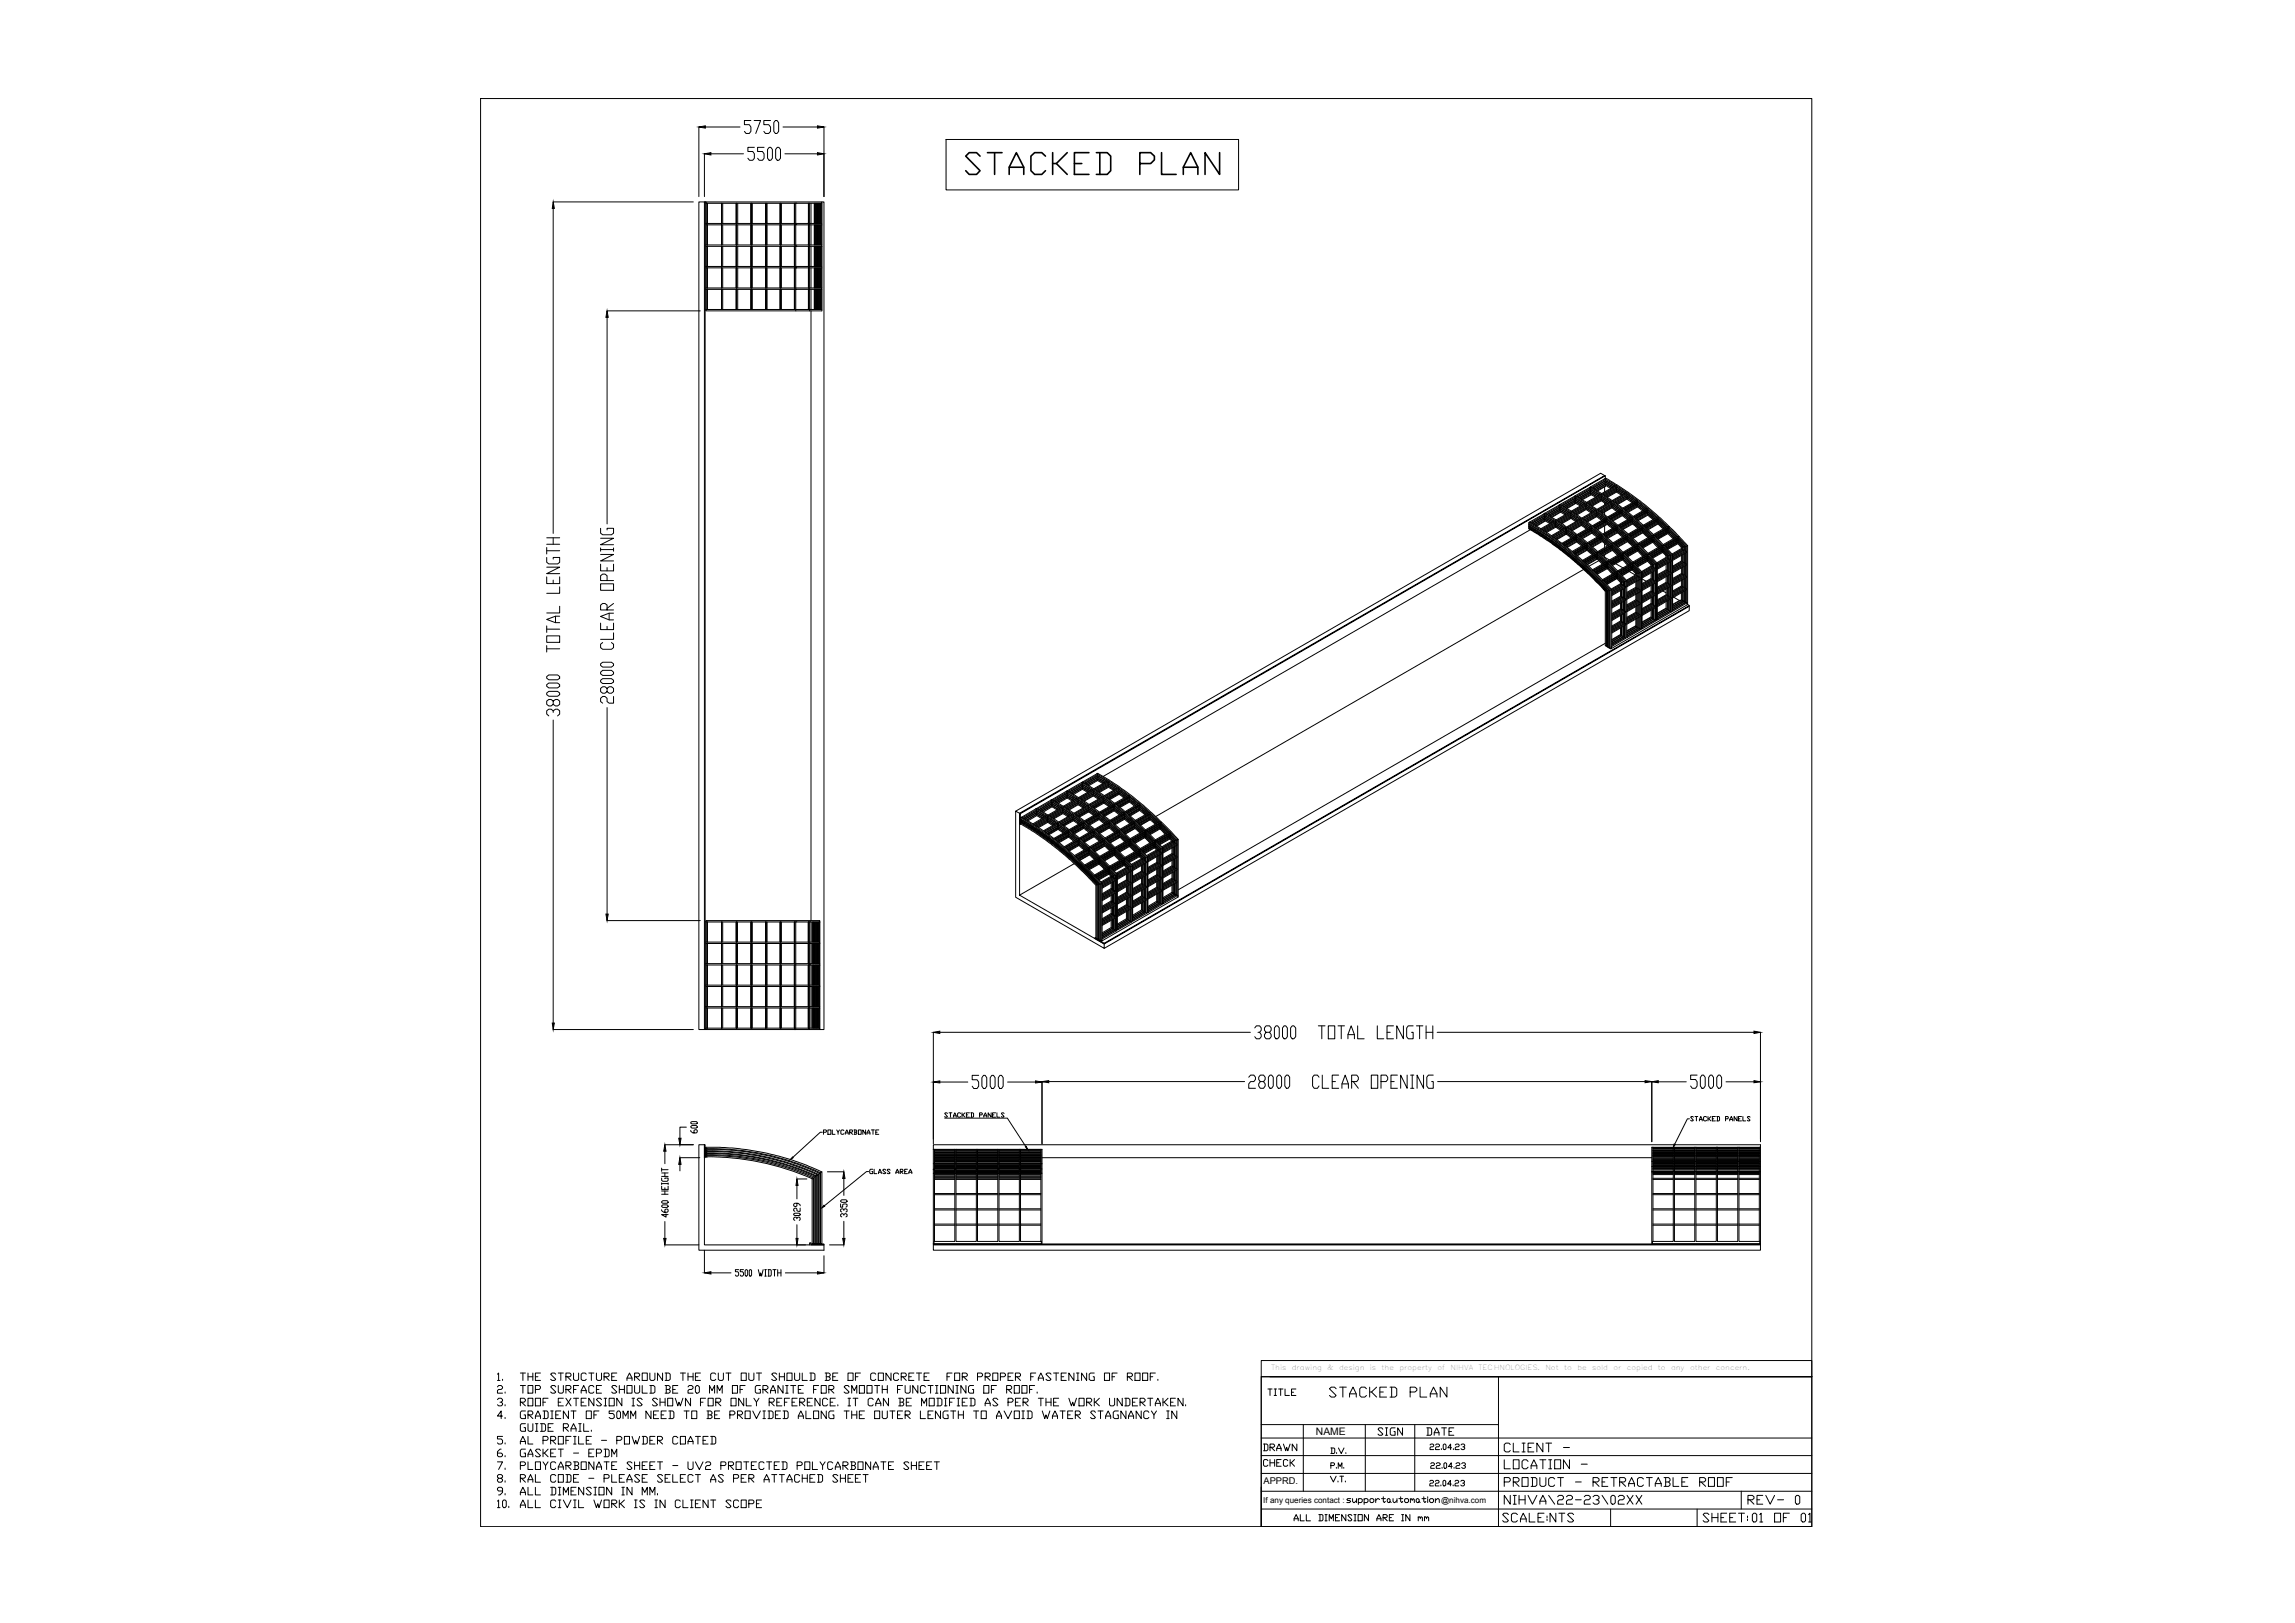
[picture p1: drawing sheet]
<svg xmlns="http://www.w3.org/2000/svg" width="420mm" height="297mm" viewBox="0 0 420 297" stroke-linecap="round" stroke-linejoin="round" font-family="sans-serif">
<defs><g id="words">
<text font-size="7.5" x="175.7" y="33.2">STACKED PLAN</text>
<g font-size="4.9">
<text x="242" y="256.8">STACKED PLAN</text>
<text x="274.1" y="267.1">CLIENT -</text>
<text x="318.9" y="276.6">REV- 0</text>
</g>
<g font-size="4.4">
<text x="251.2" y="263.9">SIGN</text>
<text x="260" y="263.9">DATE</text>
<text x="274.1" y="269.9">LOCATION -</text>
<text x="273.8" y="279.8">SCALE:</text>
<text x="282.6" y="279.8">NTS</text>
<text x="310.4" y="279.8">SHEET:</text>
<text x="319.6" y="279.8">01 OF 01</text>
</g>
<g font-size="4">
<text x="230" y="266.7">DRAWN</text>
<text x="230" y="269.5">CHECK</text>
</g>
<text font-size="1.9" x="240.9" y="262.7">NAME</text>
<text font-size="1.7" x="231.3" y="271.6">APPRD.</text>
<g font-size="1.5">
<text x="231.3" y="275">If any queries contact :</text>
<text x="263.8" y="275">@nihva.com</text>
</g>
<g font-size="1.3">
<text x="236.5" y="250.7">drawing</text>
<text x="243" y="250.7">&amp;</text>
<text x="245.2" y="250.7">design</text>
<text x="250.8" y="250.7">is</text>
<text x="252.9" y="250.7">the</text>
<text x="256.2" y="250.7">property</text>
<text x="263.2" y="250.7">of</text>
<text x="265.6" y="250.7">NIHVA</text>
<text x="270.7" y="250.7">TECHNOLOGIES.</text>
<text x="282.9" y="250.7">Not</text>
<text x="286.4" y="250.7">to</text>
<text x="288.8" y="250.7">be</text>
<text x="291.5" y="250.7">sold</text>
<text x="295.4" y="250.7">or</text>
<text x="297.8" y="250.7">copied</text>
<text x="303.5" y="250.7">to</text>
<text x="305.9" y="250.7">any</text>
<text x="309.4" y="250.7">other</text>
<text x="314.1" y="250.7">concern.</text>
</g>
</g></defs>
<!-- layer: 0 -->
<g fill="none" stroke="#000" stroke-width=".18">
<path d="M88 18h243.7v261.4h-243.7zM101.3 37h25.6M101.3 38.1v59.5M127.9 23.2v12.8M129 37h.1v151.4h-.1M129 37h-1.1v151.4h1.1M129 28.2v7.8M129 37v151.4M129.1 37h.1M129.1 23.2h6.4M129.2 37h21.3v.2h-21.3zM129.2 37.1v3.8"/>
<path d="M129.5 37.2v3.7M130.1 28.2h6M132.1 37.2v3.7v-3.7M132.3 37.2v3.7M134.8 37.2v3.7M135.1 37.2v3.7M137.5 22.1h-1.2v.7h.9l.3 .4v.8l-.3 .4h-.6l-.3-.4M137.5 37.2v3.7M137.7 37.2v3.7M138.1 22.1h1.1l-.8 2.3M138.1 27h-1.2v.7h.9l.3 .5v.8l-.3 .3h-.6l-.3-.3M139.9 27h-1.2v.7h.9l.3 .5v.8l-.3 .3h-.6l-.3-.3"/>
<path d="M140.2 37.2v3.7v-3.7M140.2 37.2v3.7M140.4 37.2v3.7M140.8 27h.3l.3 .3v1.7l-.3 .3h-.3l-.3-.3v-1.7zM141.1 22.1h-1.3v.7h.9l.4 .4v.8l-.4 .4h-.6l-.3-.4M142 22.1h.3l.3 .3v1.6l-.3 .4h-.3l-.3-.4v-1.6zM142.3 27h.3l.3 .3v1.7l-.3 .3h-.3l-.3-.3v-1.7zM142.8 37.2v3.7M142.9 37.2v3.7M143.1 37.2v3.7M143.4 23.2h6.3M143.7 28.2h6"/>
<path d="M145.4 37.2v3.7M145.5 37.2v3.7M145.7 37.2v3.9M145.7 37.2h.1M148 37.2v3.7M148.1 37.2v3.7M148.2 37.2v11.8M148.5 37.2v3.7M149.1 37.2v3.7M149.3 37.2v3.7M149.5 37.2v3.7M149.7 37.2v3.7"/>
<path d="M149.8 37.2v3.7M149.9 37.2v3.7M150 37.2v3.7M150.1 37.2v3.7M150.2 37.2v3.7M150.3 37.2v3.7M150.4 37.2v3.7M150.5 37h.3v151.4h-.7M150.5 37.2v3.7M150.8 23.2v12.8M173.2 25.5h53.6v9.3h-53.6zM111.1 56.9h17.1"/>
<path d="M111.1 58.1v37.8M129.2 48.8v.2h21.3M129.2 48.8h21.3v.2M129.2 52.7h21.3v.3h-21.3M129.2 40.9v.2h21.3M129.2 40.9h21.3v.2M129.2 44.8v.3h21.3M129.2 44.8h21.3v.3M129.2 56.6h21.3v.3h-21.3zM129.2 41.1v3.7M129.2 45.1v3.7M129.2 49v7.7"/>
<path d="M129.5 41.1v3.7M129.5 45.1v3.7M129.5 49v3.7M129.5 53v3.6M132.1 53v3.6v-3.6M132.1 41.1v3.7v-3.7M132.1 45.1v3.7v-3.7M132.1 49v3.7v-3.7M132.3 41.1v3.7M132.3 45.1v3.7M132.3 49v3.7M132.3 53v3.6"/>
<path d="M134.8 41.1v3.7M134.8 45.1v3.7M134.8 49v3.7M134.8 53v3.6M135.1 41.1v3.7M135.1 45.1v3.7M135.1 49v3.7M135.1 53v3.6M137.5 41.1v3.7M137.5 45.1v3.7M137.5 49v3.7M137.5 53v3.6"/>
<path d="M137.7 41.1v3.7M137.7 45.1v3.7M137.7 49v3.7M137.7 53v3.6M140.2 41.1v3.7v-3.7M140.2 45.1v3.7v-3.7M140.2 49v3.7v-3.7M140.2 53v3.6v-3.6M140.2 41.1v3.7M140.2 45.1v3.7M140.2 49v3.7M140.2 53v3.6"/>
<path d="M140.4 41.1v3.7M140.4 45.1v3.7M140.4 49v3.7M140.4 53v3.6M142.8 41.1v3.7M142.8 45.1v3.7M142.8 49v3.7M142.8 53v3.6M142.9 41.1v3.7M142.9 45.1v3.7M142.9 49v3.7M142.9 53v3.6"/>
<path d="M143.1 41.1v3.7M143.1 45.1v3.7M143.1 49v3.7M143.1 53v3.6M145.4 41.1v3.7M145.4 45.1v3.7M145.4 49v3.7M145.4 53v3.6M145.5 53v3.6v-3.6M145.5 41.1v3.7M145.5 45.1v3.7M145.5 49v3.7"/>
<path d="M145.5 53v3.6M145.7 41.1h.1M145.7 45h.1M145.7 49h.1M145.7 53h.1M145.7 41.1v15.8M148 41.1v3.7M148 45.1v3.7M148 49v3.7M148 53v3.6M148.1 41.1v3.7M148.1 45.1v3.7"/>
<path d="M148.1 49v3.7M148.1 53v3.6M148.2 49v7.9M148.5 41.1v3.7M148.5 45.1v3.7M148.5 49v3.7M148.5 53v3.6M148.5 56.9v111.6M149.1 41.1v3.7M149.1 45.1v3.7M149.1 49v3.7M149.1 53v3.6"/>
<path d="M149.3 41.1v3.7M149.3 45.1v3.7M149.3 49v3.7M149.3 53v3.6M149.5 41.1v3.7M149.5 45.1v3.7M149.5 49v3.7M149.5 53v3.6M149.7 41.1v3.7M149.7 45.1v3.7M149.7 49v3.7M149.7 53v3.6"/>
<path d="M149.8 41.1v3.7M149.8 45.1v3.7M149.8 49v3.7M149.8 53v3.6M149.9 41.1v3.7M149.9 45.1v3.7M149.9 49v3.7M149.9 53v3.6M150 41.1v3.7M150 45.1v3.7M150 49v3.7M150 53v3.6"/>
<path d="M150.1 41.1v3.7M150.1 45.1v3.7M150.1 49v3.7M150.1 53v3.6M150.2 41.1v3.7M150.2 45.1v3.7M150.2 49v3.7M150.2 53v3.6M150.3 41.1v3.7M150.3 45.1v3.7M150.3 49v3.7M150.3 53v3.6"/>
<path d="M150.4 41.1v3.7M150.4 45.1v3.7M150.4 49v3.7M150.4 53v3.6M150.5 41.1v3.7M150.5 45.1v3.7M150.5 49v3.7M150.5 53v3.6M100.1 99.6h2.4M100.1 98.4h2.4M101.3 98.4v1.2M110 98.5h2.3l-2.3 1.2h2.3"/>
<path d="M110 96.7v.9l.3 .3h1.6l.4-.3v-.9h-1.2v.3M279.9 95.7v.2l2.2 1.3 2.6 1.7 3.8 3 2.8 2.6 3.4 3.5M279.9 96v.2l4 2.5 4 3 3.2 2.9 3.3 3.5M280 95.9l-.1 .1 3.9 2.4 4.5 3.5 2.3 2.1 4.1 4M280 96.2l-.1 .1M280 96.5l-.1 .1M280 95.5l-.1 .2 4.6 2.9 3.6 2.8 3.3 3 3.5 3.6M280 95.5l3.4 2.1 4.6 3.4 2.7 2.4 2.7 2.7 1.7 1.8-.2 .1M280.2 96.9l-78.3 45.2M282.3 96.9l2.5-1.5v.1l-2.4 1.4M282.5 97l2.3-1.3v.1l-2.2 1.3M282.8 97.2l2-1.2v.2l-1.9 1.1"/>
<path d="M282.8 93.9l-.2 .2 3.5 2 4.2 3.2 3.3 2.9 4.1 4.2M282.8 93.9l3.4 2.1 4 2.9 2.7 2.4 3.3 3.2 1.6 1.8-.1 .1M282.8 93.9l2.6-1.4 2.1 1.2 3.2 2.1 3.9 3.1 3.9 3.8 2 2.1M282.8 94.1l-2.6 1.6M282.8 94.4l-2.4 1.4M282.8 94.4l-2.3 1.4M282.8 94.7l-2.2 1.2M282.8 94.8l-2.1 1.2M282.8 95l-1.9 1.1M282.8 95.1l-1.8 1M282.8 95.3l-1.6 .9M282.9 95.3l-1.6 1"/>
<path d="M283.9 95.7l-1.2-.7 .1 .3 .9 .5M284.2 95.6l-1.5-.9 .1 .3 1.2 .7M284.5 95.4l-1.8-1 .1 .3 1.5 .8M284.5 95.4l-1.7-1v-.3h-.2l-2.6 1.4M284.8 95.5l1.7 1.1M284.8 95.8l1.4 1M284.8 96.2l1.2 .7M284.8 96.5l.9 .6M284.8 95.7l-.1-.1 1.7 1.1M284.8 96l-.1-.1 1.4 .9M284.8 95.4l-.1-.1-2.6 1.5M284.8 96.3v.2l-1.7 1"/>
<path d="M284.9 98.7l1.9-1.1-1.8 1.2M285.6 92.3l-.2 .2h.2v.3l1.7 1M285.6 92.3l5 3.2 3 2.3 2.7 2.4 4.3 4.5 1.8-1M285.6 92.8l-2.4 1.3M285.6 92.5l-2.6 1.6M285.6 92.8l-2.3 1.4M285.6 93l-2.2 1.3M285.6 93.2l-2.1 1.2M285.6 93.3l-1.9 1.1M285.6 93.7l-1.6 .9M285.6 93.5l-1.8 1M285.7 93.7l-1.6 1"/>
<path d="M285.9 97l-1.2-.8 .1 .1-1.8 1.1M286.6 97.2l.2 .1M286.6 96.9l.2 .1M286.6 97.5l.2 .1M286.7 96.9l1.6 1.2M286.7 97.2l1.4 1M286.7 97.5l1.1 .8M286.7 94.1l-1.2-.7 .1 .3 .9 .5M286.7 96.8l1.7 1.2M286.7 97.1l1.4 1.1M286.7 97.5l1.2 .8M286.7 97.8l1 .6"/>
<path d="M286.7 97.5l.1-.2-2.1 1.2M286.7 96.8l.1-.2-2.6 1.5M286.7 97.1l.1-.1-2.4 1.3M286.7 97.5l-1.9 1.1M286.7 96.8l-2.4 1.4M286.7 97.1l-2.2 1.3M286.8 96.6h-.2l-2.6 1.4M286.9 94l-1.4-.9 .1 .2 1.2 .8M287.2 93.8l-1.7-1 .3 .4 1.3 .7M287.5 94l1.7 1.1M287.5 94.3l1.4 .9M287.5 94.6l1.1 .8"/>
<path d="M287.5 93.7l-2.6 1.5M287.6 93.9l1.7 1.1M287.6 94.2l1.4 1M287.6 94.6l1.2 .7M287.6 94.9l.9 .6M287.6 94.4l-2 1.2M287.6 94.6l-1.9 1.1M287.6 93.9l-2.5 1.4M287.6 93.8l-2.6 1.5M287.6 94.2l-2.2 1.3M287.6 94.1l-2.3 1.3M287.6 94.9l-1.7 .9"/>
<path d="M287.6 94.7l-1.8 1.1M287.9 98.6h.1M288.1 98.6h.1M288.1 98.5h.1M288.2 98.8h.1M288.3 98.4h.1M288.3 98.7h.1M288.4 90.7l-.2 .1 4.7 3 3.9 3 2.7 2.5 2.1 2.2M288.4 90.7l3.7 2.3 2.9 2.2 4.4 3.7 2.4 2.5M288.4 98.3h.1M288.4 98.7h.1M288.4 91.1l-2.5 1.4"/>
<path d="M288.4 90.9l-2.6 1.6M288.4 91.4l-2.2 1.3M288.4 91.2l-2.3 1.4M288.4 91.7l-1.9 1.1M288.4 91.6l-2.1 1.2M288.4 92.1l-1.7 .9M288.4 91.9l-1.8 1M288.5 92.1l-1.6 1M288.6 98.3l1.6 1.3M288.6 98.6l1.4 1.1M288.6 98.9l1.1 1M288.6 98.9l.1 .1-1.9 1.1"/>
<path d="M288.6 98.2l1.7 1.3M288.6 98.6l1.5 1.1M288.6 98.8l1.2 1M288.6 99.2l1 .7M288.7 98.4v.1l-2.3 1.3 2.1-1.2 .2 .1M288.7 98.7l-.1 .1-1.9 1.2M288.7 98.4l-.2-.1-2.3 1.3 2.5-1.4v-.2l-2.6 1.5M288.7 98h-.1l-2.7 1.4M288.7 99l-.1 .2-1.7 1M288.7 98.7l-2.1 1.2M288.7 98.4l-2.4 1.3M289.4 95.3l1.7 1.2"/>
<path d="M289.4 95.6l1.4 1M289.4 95l-2.6 1.4M289.4 95.9l1.2 .8M289.5 92.5l-1.2-.7 .1 .3 .9 .5M289.5 95.5l1.4 1.1M289.5 95.7l-2 1.2M289.5 95l-2.6 1.5M289.5 95.4l-2.3 1.3M289.5 95.5l-2.2 1.3M289.5 96l-1.8 1.1M289.7 92.4l-1.4-.9 .1 .2 1.2 .8M290 92.2l-1.7-1 .3 .4 1.2 .7"/>
<path d="M290 100h.1M290.1 92.2l-1.7-1.1v-.2l-.2-.1-2.6 1.5M290.2 99.9h.1M290.3 92.1l-2.6 1.5M290.3 99.9h.1M290.3 92.4l1.6 1.1M290.3 92.7l1.4 .9M290.3 93l1.1 .8M290.4 92.8l-2.1 1.2M290.4 92.2l-2.6 1.4M290.4 92.5l-2.3 1.3M290.4 93.1l-1.8 1"/>
<path d="M290.5 99.8l1.6 1.4M290.5 96.8l-1-.6-1.7 1M290.5 99.7l1.7 1.4M290.6 99.5l-.2-.1-2.6 1.5M290.6 99.5l-.1 .2-2.4 1.4 2.3-1.3 .2 .1M290.6 99.5l-2.6 1.5M290.7 96.7l-1.2-.9-1.9 1.2M290.7 97h.1M290.8 96.9h.1M290.9 96.9h.1M290.9 97.2h.1M291.1 96.8h.1"/>
<path d="M291.1 97.1h.1M291.2 96.4l-1.7-1.2-2.4 1.4M291.2 89.1l-.2 .1 4 2.5 4.6 3.5 2.7 2.5 2.1 2.2M291.2 89.1l4.6 3 2.7 2 2.7 2.3 3.4 3.4M291.2 89.1l2.7-1.6 2.2 1.3 4.2 2.9 3.7 3.1 4.6 4.7 .4 .4-.2 .1M291.2 96.7h.1M291.2 97.1h.1M291.2 89.5l-2.5 1.4M291.2 89.3l-2.6 1.5M291.2 89.8l-2.2 1.3M291.2 89.6l-2.4 1.4M291.2 90.1l-1.9 1.1"/>
<path d="M291.2 90l-2.1 1.1M291.2 90.5l-1.7 .9M291.2 90.3l-1.8 1M291.3 93.9l-.9-.6-1.7 .9M291.3 90.6l-1.6 .9M291.3 96.4l-2.6 1.4M291.4 96.6l1.6 1.4M291.4 97l1.3 1.1M291.4 97.3l1.1 1M291.4 96.6l1.7 1.3M291.4 96.9l1.4 1.1M291.4 96.9l-2.2 1.3 2.1-1.2"/>
<path d="M291.4 96.6l-2.4 1.4 2.3-1.4M291.5 97.1l-2.1 1.2M291.5 96.4l-2.6 1.5M291.5 96.8l-2.4 1.3M291.5 97.4l-1.9 1.1M291.5 93.7l-1.1-.7-1.9 1.1M291.8 93.6l-1.4-1-2.2 1.3M292 93.4l-1.6-1.1-2.5 1.4M292.2 93.6l1.7 1.3M292.2 94l1.4 1M292.2 94.3l1.2 .8M292.2 93.3l-2.6 1.5"/>
<path d="M292.3 93.6l1.7 1.2M292.3 93.9l1.4 1.1M292.3 94.2l1.2 .9M292.3 94.6l.9 .7M292.3 90.9l-1.2-.7 .1 .3 .9 .5M292.3 94.2l-2 1.2M292.3 94.1l-2 1.2M292.3 93.4l-2.6 1.5M292.3 93.6l-2.5 1.4M292.3 93.8l-2.3 1.3M292.3 93.9l-2.2 1.3M292.3 94.5l-1.7 1"/>
<path d="M292.3 94.4l-1.8 1.1M292.4 98.3l-1-.7-1.7 1M292.5 90.8l-1.4-.9 .1 .2 1.2 .7M292.6 98.2l-1.2-1-2 1.2M292.6 98.5h.1M292.7 98.4h.1M292.8 90.6l-1.7-1 .3 .4 1.2 .7M292.8 98.4h.1M292.8 98.7h.1M292.9 90.6l-1.7-1.1v-.2l-.2-.1-2.6 1.5M293 98.3h.1M293 98.6h.1"/>
<path d="M293 90.5l-2.5 1.4M293.1 98.3h.1M293.1 90.8l1.6 1.1M293.1 98.6h.1M293.1 91.1l1.4 .9M293.1 91.4l1.1 .8M293.2 91.2l-2.1 1.2M293.2 90.6l-2.6 1.4M293.2 90.8l-2.4 1.4M293.2 91.5l-1.8 1M293.2 97.8l-2.6 1.5M293.3 98.8l1.1 1"/>
<path d="M293.3 98.4l1.4 1.3M293.3 98.8l1.2 1M293.3 99.1l1 .8M293.3 98.4l-2.2 1.3 2.1-1.2 1.5 1.2M293.3 97.9l-2.5 1.5M293.3 98.8l-2 1.1M293.3 98.6l-2.1 1.2M293.3 98.3l-2.3 1.4M293.3 98.9l-1.9 1.1M293.3 99.1l-1.7 1M293.5 95.4h.1M293.6 95.3h.1"/>
<path d="M293.7 95.3h.1M293.7 95.6h.1M293.8 87.6l4 2.5 3.7 2.8 4.5 4 2.8 3.1M293.8 87l-.8-.4-107.1 61.9M293.8 89.1v.9M293.8 92v.4M293.8 93.7v.5M293.8 96.2v1.3M293.8 97.8v.1M293.8 99.5v.7M293.8 88l1.8 1M293.8 88.3l1.5 .9"/>
<path d="M293.8 88.6l1.3 .7M293.9 95.5h.1M293.9 87.1v.5M293.9 88.9v.1l-1.4 .9M293.9 95.2h.1M293.9 87.9l1.8 1M293.9 88.2l1.5 .9M293.9 88.5l1.3 .7M293.9 88.9l1 .5M293.9 87.7l-2.5 1.5M293.9 88l-2.3 1.4M293.9 88.3l-2 1.2"/>
<path d="M293.9 88.6l-1.7 1.1M294 95.1h.1M294 95.5h.1M294 87.9l-2.5 1.4M294 88.2l-2.2 1.3M294 88.6l-1.9 1M294 88.9l-1.7 .9M294.1 92.2l-.9-.5-1.7 .9M294.1 94.7l-2.6 1.5M294.1 95.7l1.2 .9M294.2 95l1.7 1.3M294.2 95.3l1.4 1.1"/>
<path d="M294.2 95.3l-2.2 1.3 2.1-1.2 1.4 1.1M294.2 95.5l-2.1 1.2M294.2 94.8l-2.6 1.5M294.2 95l-2.5 1.4M294.2 95.2l-2.3 1.3M294.2 95.8l-1.8 1.1M294.3 92.1l-1.1-.7-2 1.1M294.6 91.9l-1.4-.9-2.2 1.3M294.7 100h.1M294.8 91.8l-1.6-1.1-2.5 1.4M294.9 99.9h.1M295 99.9h.1"/>
<path d="M295 99.5l-1.7-1.4-2.5 1.4 2.5-1.3 1.6 1.4M295 92l1.6 1.3M295 92.4l1.4 1M295 92.7l1.2 .8M295 91.7l-2.6 1.5M295.1 92l1.7 1.2M295.1 92.3l1.4 1M295.1 92.6l1.2 .9M295.1 93l.9 .6M295.1 99.4l-2.6 1.6M295.1 99.8l-2.4 1.4M295.1 99.8l1.6 1.5"/>
<path d="M295.1 92.5l-2.1 1.2M295.1 92.6l-2 1.2M295.1 91.8l-2.6 1.5M295.1 92l-2.5 1.4M295.1 92.2l-2.3 1.3M295.1 92.3l-2.2 1.3M295.1 92.8l-1.8 1.1M295.1 92.9l-1.7 1M295.2 96.7l-1-.7-1.7 1M295.2 99.7l1.6 1.6M295.2 99.7l-2.5 1.4M295.2 99.6l-2.6 1.4"/>
<path d="M295.2 99.9l-2.4 1.4M295.4 96.6l-1.2-1-2 1.2M295.4 96.9h.1M295.5 96.8h.1M295.6 96.8h.1M295.6 97.1h.1M295.8 96.7h.1M295.8 96.4l-1.7-1.4-2.3 1.4M295.8 97h.1M295.8 89.2l1.7 1.1M295.8 89.5l1.5 .9M295.8 89.8l1.2 .8"/>
<path d="M295.8 88.9l-2.6 1.4M295.9 96.6h.1M295.9 97h.1M296 89.6l-2.1 1.2M296 88.9l-2.6 1.5M296 89.3l-2.4 1.3M296 89.9l-1.9 1M296 97.2l1.2 1M296 96.2l-2.6 1.5M296.1 96.5l1.6 1.4M296.1 96.8l1.4 1.2M296.1 97.2l1.2 1"/>
<path d="M296.1 97.5l1 .8M296.1 96.5l-2.5 1.4 2.5-1.3 1.6 1.4M296.1 96.8l-2.2 1.3 2.1-1.2 1.4 1.2M296.1 97.2l-2 1.1M296.1 97l-2.1 1.2M296.1 96.3l-2.5 1.5M296.1 96.6l-2.3 1.4M296.1 97.3l-1.9 1.1M296.1 97.5l-1.7 1M296.3 93.8h.1M296.4 93.7h.1M296.5 93.7h.1"/>
<path d="M296.5 94h.1M296.6 93.6h.1M296.7 93.9h.1M296.8 93.5h.1M296.8 93.9h.1M296.9 90.6l-.9-.6-1.7 1M296.9 94.1l1.2 .9M296.9 93.1l-2.6 1.5M297 93.4l1.7 1.3M297 93.7l1.4 1.1M297 94l1.2 1M297 94.4l1 .7"/>
<path d="M297 93.4l-2.5 1.4 2.4-1.4 1.6 1.3M297 93.7l-2.2 1.3 2.1-1.2 1.4 1.1M297 93.9l-2.1 1.2M297 94l-2 1.2M297 93.2l-2.6 1.5M297 93.6l-2.3 1.3M297 94.4l-1.8 1M297 94.2l-1.8 1.1M297.1 90.5l-1.1-.8-2 1.1M297.3 98.5h.1M297.4 90.3l-1.4-.9-2.2 1.3M297.4 98.4h.1"/>
<path d="M297.5 98.4h.1M297.5 98.7h.1M297.6 90.2l-1.6-1.1-2.5 1.4M297.7 98.3h.1M297.7 98.6h.1M297.7 90.1l-2.5 1.5M297.8 90.4l1.6 1.3M297.8 90.8l1.4 1M297.8 91.1l1.2 .8M297.9 90.7l1.4 1M297.9 98.5l1.4 1.3M297.9 91.4l.9 .6"/>
<path d="M297.9 98.6l-2.1 1.2M297.9 97.8l-2.6 1.6M297.9 90.7l-2.2 1.3M297.9 91.3l-1.7 1M297.9 98.8l1.2 1.1M297.9 90.8l-2.1 1.3M297.9 90.2l-2.6 1.5M297.9 90.6l-2.4 1.3M297.9 91.2l-1.8 1M298 98.5l1.4 1.3M298 98.8l1.1 1.1M298 99.1l.9 .9"/>
<path d="M298 98.1l1.6 1.6M298 98.1l-2.5 1.5 2.4-1.4 1.6 1.5M298 98.8l-2 1.1M298 98.6l-2.1 1.3M298 98l-2.6 1.4M298 98.4l-2.2 1.3M298 98.3l-2.4 1.4M298 99.1l-1.8 1.1M298 98.9l-1.9 1.2M298.2 95.3h.1M298.3 95.2h.1M298.4 95.2h.1"/>
<path d="M298.4 95.5h.1M298.5 95.1h.1M298.5 95.4h.1M298.6 95h.1M298.6 95.4h.1M298.8 95.6l1.2 1M298.8 94.6l-2.6 1.5M298.9 94.9l1.6 1.4M298.9 95.2l1.4 1.2M298.9 95.5l1.2 1.1M298.9 95.9l1 .8M298.9 94.9l-2.5 1.4 2.4-1.3 1.7 1.4"/>
<path d="M298.9 95.5l-2 1.2M298.9 95.4l-2.1 1.2M298.9 94.7l-2.6 1.5M298.9 95.2l-2.3 1.3M298.9 95l-2.3 1.4M298.9 95.7l-1.9 1.1M298.9 95.9l-1.8 1M299.1 91.9l-1.2-.9-2 1.2M299.1 92.2h.1M299.2 92.1h.1M299.3 92.1h.1M299.3 92.4h.1"/>
<path d="M299.4 92.3h.1M299.4 91.9v.1M299.5 91.6l-1.6-1.2-2.5 1.4M299.5 91.9h.1M299.5 92.2h.1M299.6 100h.1M299.7 92.5l1.2 .9M299.7 91.5l-2.6 1.5M299.7 99.6l-2.5 1.4M299.8 91.8l1.6 1.3M299.8 92.1l1.4 1.1M299.8 92.4l1.2 1"/>
<path d="M299.8 92.8l1 .7M299.8 99.8l1.6 1.7M299.8 91.8l-2.5 1.4 2.4-1.4 1.6 1.3M299.8 92.1l-2.2 1.3 2.1-1.2 1.4 1.1M299.8 92.4l-2 1.2M299.8 92.3l-2.1 1.2M299.8 91.6l-2.6 1.5M299.8 91.9l-2.4 1.4M299.8 92.8l-1.8 1M299.8 92.6l-1.9 1.1M299.9 99.7h.1M299.9 99.7l-2.8 1.6"/>
<path d="M299.9 100l-2.4 1.4M299.9 100h.1M299.9 99.8l-2.6 1.5M299.9 99.9v.1M300.1 96.9h.1M300.2 96.5l-1.4-1.2-2.1 1.2M300.2 96.8h.1M300.3 96.8h.1M300.3 97.1h.1M300.5 96.7h.1M300.5 97h.1M300.5 96.6h.1"/>
<path d="M300.7 96.6l1.6 1.5M300.7 96.9l1.4 1.3M300.7 97.2l1.2 1.1M300.7 96.9l-2.2 1.3M300.7 96.2l-2.6 1.5M300.7 96.6l-2.4 1.4M300.8 96.5l1.6 1.5M300.8 96.9l1.3 1.3M300.8 97.2l1.1 1.1M300.8 97.5l.9 .9M300.8 97l-2.2 1.3M300.8 97.2l-2 1.1"/>
<path d="M300.8 96.5l-2.5 1.4M300.8 96.4l-2.6 1.4M300.8 96.8l-2.3 1.3M300.8 96.7l-2.4 1.3M300.8 97.5l-1.8 1.1M300.8 97.4l-2 1.1M301 93.7h.1M301.1 93.6h.1M301.2 93.6h.1M301.2 93.9h.1M301.3 93.5h.1M301.3 93.8h.1"/>
<path d="M301.4 93.4h.1M301.4 93.8h.1M301.6 93.3l-2.4 1.4 2.5-1.4 1.6 1.4M301.6 93.7l-2.2 1.2 2.3-1.3 1.4 1.2M301.6 93l-2.6 1.5M301.6 93.3l1.6 1.4M301.6 93.7l1.4 1.2M301.6 94l1.2 1M301.7 93.8l-2.1 1.2M301.7 93.1l-2.6 1.5M301.7 93.4l-2.3 1.4M301.7 94.1l-1.9 1.1"/>
<path d="M301.9 98.6h.1M302.1 98.6h.1M302.1 98.5h.1M302.1 98.8h.1M302.3 98.8h.1M302.4 98.7h.1M302.4 98.4h-.1M302.5 98.7l-2.1 1.2M302.5 98l-2.6 1.4M302.5 98.3l-2.3 1.4M302.5 98.3l1.6 1.6M302.5 98.6l1.4 1.4"/>
<path d="M302.5 99l.1 .1M302.6 98.9l1.2 1.2M302.6 99.3l.9 .9M302.6 98.2l1.6 1.7M302.6 98.6l1.4 1.4M302.6 99.1l1.1 1.1M302.6 95.1l-.9-.8-1.8 1M302.6 98.9l-2 1.2 1.9-1.1M302.6 98.6l-2.2 1.3M302.6 99.2l-1.8 1.1M302.7 98.8h.1M302.7 98l-2.8 1.7"/>
<path d="M302.7 98h.1M302.7 98.4h.1M302.7 99.1h.1M302.7 98.7v.1M302.7 98.8l-2.2 1.2M302.7 98.2l-2.6 1.5M302.7 98.4l-2.5 1.4M302.7 99.1l-2 1.1M302.7 98.3v.1M302.9 95l-1.2-1.1-2 1.2M302.9 95.3h.1M302.9 98l2.5-1.4 1.6 1.7"/>
<path d="M302.9 98.1l2.4-1.4 1.6 1.6M303 95.2h.1M303.1 95.2h.1M303.1 95.5h.1M303.2 95.1h.1M303.2 95.4h.1M303.3 95.4h.1M303.3 95h.1M303.5 95l1.6 1.5M303.5 95.3l1.4 1.3M303.5 95.6l1.1 1.1M303.5 95.3l-2.2 1.3"/>
<path d="M303.5 94.6l-2.7 1.5M303.5 95l-2.4 1.4M303.5 94.9l1.7 1.5M303.5 95.6l1.2 1.1M303.5 95.9l1 .9M303.5 95.9l-1.7 1M303.6 95.6l-2.1 1.1M303.6 95.4l-2.2 1.2M303.6 94.9l-2.5 1.4M303.6 94.7l-2.6 1.5M303.6 95.2l-2.3 1.3M303.6 95.1l-2.4 1.3"/>
<path d="M303.6 95.8l-2 1.1M304.3 99.8l-2.6 1.5M304.5 99.9l1.5 1.7M304.5 99.9h.1M304.5 99.9l-2.8 1.6M304.6 99.8l1.6 1.7M304.7 97h.1M304.9 96.9h.1M304.9 97.2h.1M305.1 96.8h.1M305.1 97.2h.1M305.2 96.8h.1"/>
<path d="M305.2 97.1h.1M305.3 97l1.4 1.4M305.3 97.1l-2.1 1.2M305.3 96.4l-2.6 1.4M305.3 97.4l1.2 1.2M305.4 97l1.4 1.4M305.4 97.3l1.1 1.2M305.4 97.7l.9 .9M305.4 96.9l-2.3 1.4M305.4 97.3l-2 1.2 1.9-1.1M305.4 97.6l-1.9 1.1M305.4 97.2l-2.2 1.2"/>
<path d="M305.4 97.2h.1M305.4 96.4l-2.7 1.6M305.4 96.4h.1M305.4 96.8l-2.4 1.4M305.4 96.8h.1M305.4 97.5h.1M305.4 97.5l-1.9 1.1M306.5 98.8h.1M306.7 98.8h.1M306.8 98.7h.1M306.8 99.1h.1M306.9 98.6h.1"/>
<path d="M306.9 99h.1M307 98.6h.1M307 98.9h.1M307 99.3h.1M307.1 98.5l1.4 1.5M307.1 98.8l1.2 1.3M307.1 99.2l.1 .1M307.1 98.2l-2.6 1.5M307.1 98.6l-2.4 1.3M307.2 98.5l1.4 1.5M307.2 98.8l1.2 1.3M307.2 99.1l.4 .5a1.09 1.09 0 0 1 .5 .9l-1.9 1.1"/>
<path d="M307.2 99.5l.6 .7v.2l-1.7 1M307.2 99.3l.8 .9M307.2 99l-2.1 1.2M307.2 99h.1M307.2 99.3l-2 1.2M307.2 98.8l-2.3 1.3 2.2-1.2M307.2 99.1l-2 1.2 1.9-1.1M307.2 98.4l-2.5 1.5M307.2 98.3h.1M307.2 98.6h.1M307.2 99.5l-1.9 1M307.2 99.3h.1"/>
<path d="M307.3 98.3l-2.8 1.6M307.3 98.3h.1M307.3 98.6l-2.4 1.4M308.6 100v.8M308.6 100h-.1M308.8 100v10.4M309 99.9l-.1 10.8M100.1 116.4h2.4v1.2h-2.4zM100.1 105.6v1.2h2.4v-1.2M100.1 103.8h2.4l-2.4 1.2h2.4M100.1 102v.9l.4 .3h1.6l.4-.3v-.9h-1.2v.3M100.1 100.2v1.2"/>
<path d="M100.1 114.6v1.1M100.1 118.2v1.1M100.1 118.7h2.4M100.1 115.1h2.4M100.1 100.8h2.4M101.3 106.2v.6M101.7 112.8v1.2M102.5 112.8h-.8l-1.6 .6 1.6 .6h.8M102.5 111v1.2h-2.4M102.5 107.4v1.2h-2.4M110 114v1.2h2.3v-1.2M110 106.8h2.3v1.2h-2.3z"/>
<path d="M110 103.3v1.2h2.3v-1.2M110 101.5h2.3l-2.3 1.2h2.3M110 100.6h2.3M110 100.3v.6M110.3 117.6l-.3 .3v.6l.3 .3h1.6l.4-.3v-.6l-.4-.3M111.1 111.6v-.9l-.3-.3h-.5l-.3 .3v.9h2.3M111.1 106.3v-.9l-.3-.3h-.5l-.3 .3v.9h2.3M111.1 103.9v.6M111.1 114.6v.6M111.5 112.2v1.3M112.3 115.8v1.2h-2.3M112.3 112.2h-.8l-1.5 .6 1.5 .7h.8"/>
<path d="M112.3 100.3v.6M112.3 110.4l-1.2 .9M289.8 100.1h.1M289.8 102.7l2.7-1.5v.1l-2.5 1.4M289.9 104.2l-78.3 45.2M290.1 100.3h.1M290.2 100.2h.1M290.3 100.2h.1M290.3 103.1l2.2-1.2-2.1 1.3M290.4 100.5h.2l-1.9 1.1M290.5 100.1l1.4 1.2M290.5 100.4l1.1 1"/>
<path d="M290.5 100l1.4 1.3M290.5 100.4l1.2 1M290.5 100.7l1 .8M290.5 100l-2.2 1.3 2.1-1.2 .2 .1M290.5 100l.1-.1-2.4 1.4M290.6 100.2l-.1 .2-1.9 1.1M290.6 100.5l-.1 .2-1.7 1M290.6 100.2l-2.2 1.2M291.7 101.7h.1M291.9 101.6h.1M291.9 101.9h.1M292.1 101.5h.1"/>
<path d="M292.1 101.9h.1M292.2 101.5h.1M292.2 101.8h.1M292.3 102.1l.2 .1-2 1.1M292.3 101.4l1.6 1.5M292.3 101.7l1.4 1.3M292.3 102.1l1.2 1.1M292.3 105l2-1.1v.2l-1.9 1M292.4 101.3l1.6 1.6M292.4 101.7l1.4 1.3M292.4 102l1.2 1.1M292.4 102.3l1 1"/>
<path d="M292.5 101.9l-.2-.1-2.1 1.2 2.3-1.4v-.1l-2.4 1.4M292.5 101.2l-.2-.2-2.6 1.6M292.5 101.5l-.2-.1-2.3 1.4M292.5 102.2l-.1 .1-1.8 1.1M292.7 102.6l-1.8 1M293.6 103.4v.1M293.7 103.4h.1M293.8 101.6v.4l.9 .5M293.8 102h-.1M293.8 100.5v.1M293.8 100.9h.1M293.8 103.3h.1"/>
<path d="M293.8 103.7h.1M293.9 117.7l-78.2 45.2M293.9 103.3h.1M293.9 103.6h.1M294 103.5h.1M294 103.2h.1M294.1 106.9l2-1.2-1.9 1.3M294.1 103.1l1.7 1.6M294.1 103.5l1.4 1.4M294.1 103.8l1.2 1.2M294.1 108.2v10.1l-.2-.1v-10l-3.1-3.1-3.5-3.2-3.4-2.6-3.9-2.4-.1-.3 3.5 2.2 3.7 2.8 3.1 2.7 3.9 3.9M294.2 118.2l-.1 .1"/>
<path d="M294.2 103l1.6 1.6M294.2 103.4l1.4 1.4M294.2 103.8l1.2 1.1M294.2 104.1l1 .9M294.3 103.9l-.2-.1-1.9 1.1 2.1-1.2v-.1l-2.2 1.2M294.3 103.2l-.2-.1-2.3 1.4 2.5-1.5v-.1l-2.8 1.6M294.3 102.9l-.2-.1-2.5 1.5M294.3 103.2v.2l-2.3 1.3M294.3 103.2h.1M294.3 103.9h.1M294.3 103.2l-2.4 1.4M294.3 102.9h.1"/>
<path d="M294.4 103.5h-.3l-2.1 1.2M294.4 103.2h-.1M294.4 103.8l-.1 .1M294.4 108.1v10.4l.2 .1M294.4 108.1v10.3h-.2v-10.2l-1.9-2-4.4-4.1-4.3-3.3-3.6-2.2-.1-.1v-.2l4.5 2.8 3.6 2.8 3 2.8 3.4 3.5M294.4 118.4h.1M294.5 100.1h.1M294.6 108.1v10.5l.1-.1M294.7 108v10.7h.2M294.7 100.3h.1M294.9 100.2h.1M294.9 108v10.7h.1"/>
<path d="M294.9 102.7h.1M295 100.2h.1M295.1 100.1l1.4 1.3M295.1 100.2l-2.1 1.2M295.1 100.5l1.2 1.1M295.2 100.8l.9 .8M295.2 100.1l1.4 1.3M295.2 100.4l1.1 1.1M295.2 100.4l-2 1.2M295.2 100l-2.2 1.3M295.2 100.7l-1.8 1.1M295.2 100.5l-1.9 1.2"/>
<path d="M295.2 102.8v.1M295.2 100.2l-2.1 1.3M295.4 105.2v.1M295.5 103h.1M295.5 105.2h.1M295.6 105.2h.1M295.6 105.5h.1M295.8 105.1h.1M295.8 105.4h.1M295.8 103.2l1.3 .7M295.8 105.7h.1M295.8 105h.1"/>
<path d="M296 104.9l.1 .2M296 105.3l.1 .1M296 105.6l.1 .1M296.1 104.9l1.4 1.5M296.1 105.2l1.1 1.3M296.1 105.6l.4 .4a.96 .96 0 0 1 .4 1M296.1 105.9l.6 .7v.2M296.1 105.1l1.3 1.4M296.1 105.4l1.1 1.2M296.1 105.7l.8 .9M296.1 105.7h-.2l-1.9 1.1 2.1-1.2v-.2l-2.2 1.3M296.1 105.4l-.1-.1-2.2 1.3 2.3-1.4v-.1l-2.4 1.3"/>
<path d="M296.1 104.7h.1M296.1 104.7l-.1-.1-2.6 1.5M296.1 104.7v.2l-2.5 1.4M296.1 105.1l-.1-.2-2.4 1.4M296.1 104.7l-2.8 1.6M296.1 105.7h.1M296.2 105.4h-.1M296.2 105l-.1 .1M296.3 101.9h.1M296.5 101.8h.1M296.6 101.7h.1M296.6 102.1h.1"/>
<path d="M296.7 114.9v1.3l.2 .1M296.7 108.1v1M296.7 110.4v1M296.7 112.6v1.1M296.7 116.2l-1.6 1M296.7 116.1l-1.6 1M296.7 101.6h.1M296.7 102h.1M296.8 101.9h.1M296.8 101.6h.1M296.9 106.6v.4v-.1l-1.8 1-.1 10.5M296.9 114.8v1.5l-1.8 1.1"/>
<path d="M296.9 106.9l-.2-.1-1.7 1M296.9 112.5v1.4l-.2-.3-1.6 1M296.9 108v1.3l-.2-.2-1.6 .9M296.9 110.2v1.4l-.2-.2-1.6 .9M296.9 113.7l-1.8 1.1M296.9 109.2l-1.8 1M296.9 111.5l-1.8 1M296.9 101.9l1.4 1.4M296.9 114.8v1.6l.3 .1M296.9 107.9v1.4M296.9 110.2v1.3M296.9 112.5v1.3"/>
<path d="M296.9 116.4l-1.8 1.1M296.9 106.6h.1M296.9 101.9l-2.1 1.2M296.9 101.2l-2.5 1.5M297 101.4l1.6 1.7M297 101.8l1.4 1.4M297 102.2l1.2 1.1M297 102.5l1 .9M297.1 101.4l-2.5 1.5 2.3-1.4 1.6 1.6M297.1 102.1l-2.1 1.2 1.9-1.1 1.2 1.2M297.1 102h.1M297.1 101.3l-2.8 1.6"/>
<path d="M297.1 101.3h.1M297.1 101.6h.1M297.1 102.3h.1M297.1 102l-2.2 1.2M297.1 102.4l-1.9 1.1M297.1 101.8l-2.3 1.3M297.1 101.6l-2.4 1.4M297.1 102.3l-2 1.1M297.1 114l-.1-.2-1.9 1.1M297.1 111.8l-.1-.3-1.9 1.1M297.1 107.1l-2 1.1M297.1 113.9l-2 1.2"/>
<path d="M297.1 109.3l-2 1.2M297.1 111.6l-2 1.2M297.2 114.6v1.9l-2.1 1.2M297.2 106.6l-.1 .6-.1-.2-1.9 1.1M297.2 107.8l-.1 1.7-.1-.2-1.9 1.1M297.2 101.9l-.1 .1M297.2 101.6h-.1M297.2 110.1v1.6M297.2 112.4v1.6M297.2 102.2l-.1 .1M297.2 114.6v1.9l.2 .1M297.2 106.5v.6"/>
<path d="M297.2 107.8v1.6M297.2 110v1.7M297.2 112.3v1.7M297.2 116.5l-2.1 1.3M297.2 106.5v.1M297.4 101.3l2.3-1.4 1.6 1.6M297.4 114.5v2.1l-2.3 1.4M297.4 112.2v2v-.2l-2.3 1.4M297.4 114h-.2l-2.1 1.2M297.4 107.4v-.2l-.2-.1-2.1 1.3M297.4 109.6v-.1l-.2-.1-2.1 1.3M297.4 109.9v2l-.2-.2-2.1 1.2"/>
<path d="M297.4 104.1h.1M297.4 106.5v.8M297.4 107.7v1.9M297.4 107.2l-2.3 1.3M297.4 111.8l-2.3 1.3M297.4 109.5l-2.3 1.3M297.5 114.4v2.3l.2 .1M297.5 106.4v.9M297.5 107.6v2M297.5 109.9v1.9M297.5 112.2v1.9M297.5 116.7l-2.4 1.4"/>
<path d="M297.5 106.4l-.1 .1M297.7 106.4v10.4l-2.7 1.6v.3l13.9-8v-.4M297.7 111.9l-.2-.1-2.4 1.4M297.7 111.9v.2l-2.6 1.5M297.7 109.6h-.2l-2.4 1.4M297.7 109.6v.2l-2.6 1.5M297.7 114.2l-.2-.1-2.4 1.4M297.7 114.2v.1l-2.6 1.6M297.7 107.4l-.2-.1-2.4 1.4M297.7 107.4v.1l-2.6 1.5M297.7 109.6l-2.6 1.5M297.7 111.9l-2.6 1.5"/>
<path d="M297.7 114.2l-2.6 1.5M297.7 107.4l-2.6 1.4M297.7 104.3h.1M298 104.4h.1M298.2 103.6v.1M298.3 104.6l1.1 .6M298.3 103.5v.1M298.4 103.5h.1M298.4 103.9h.1M298.5 103.5h.1M298.5 103.8h.1M298.6 103.8h.1"/>
<path d="M298.6 104.1h.1M298.6 103.4h.1M298.7 104.1l-1.9 1.1 2-1.2 .4 .4a1.09 1.09 0 0 1 .5 1M298.7 103.7l-2.1 1.2M298.7 103.3l-2.3 1.4M298.8 103.3v.1M298.8 103.7l.1 .1M298.8 104v.1M298.8 103l-2.6 1.5M298.8 104.3l.7 .7v.2l-1.8 1M298.8 103.3l1.5 1.5M298.8 103.6l.7 .8a1.3 1.3 0 0 1 .5 1.1"/>
<path d="M298.8 104.3l-1.8 1.1M298.8 104.1h.1M298.9 103.5l1.3 1.4M298.9 103.8l1 1.1M298.9 104.1l.7 .9M298.9 103.8h.1M298.9 103.1h.1M298.9 103.1l-2.8 1.6M298.9 103.5l-2.4 1.3M298.9 103.5h.1M298.9 104.1l-2 1.2M298.9 103.8l-2.2 1.3"/>
<path d="M298.9 103.3l-2.6 1.4M298.9 103.6l-2.3 1.3M298.9 103.4v.1M298.9 104.1h.1M299 103.8h-.1M299 103.4l-.1 .1M299.1 103.1l2.5-1.5 1.5 1.6M299.1 100.2h.1M299.3 100.2h.1M299.4 100.1h.1M299.4 100.5h.1M299.5 113.3v1.3l.1 .1"/>
<path d="M299.5 100h.1M299.5 106.5v1l-1.7 .9M299.5 108.8v1l-1.7 .9M299.5 111v1.1l-1.7 .9M299.5 114.6l-1.7 1M299.5 114.5l-1.7 .9M299.5 100.4h.1M299.6 100.3h.1M299.6 105.3l-1.8 1v10.4l2.7-1.5v-10.4l.1-.1v10.4l2.6-1.5v-10.4l.2-.1v10.4l2.6-1.5v-10.4l.2-.1v10.4l2.7-1.6M299.6 113.2v1.5l-1.8 1.1M299.6 106.3v1.4M299.6 108.6v1.4"/>
<path d="M299.6 110.9v1.4M299.6 107.6l-1.8 1M299.6 112.1l-1.8 1.1M299.6 109.9l-1.8 1M299.7 100.3l-2.1 1.2M299.7 100.2l1.4 1.4M299.7 113.2v1.6l.2 .1M299.7 104.9l-.1 .5M299.7 106.3v1.4M299.7 108.6v1.3M299.7 110.9v1.3M299.7 114.8l-1.9 1.1"/>
<path d="M299.7 100.6l.2 .1M299.8 103.8l1.8-1.1 .7 .7v.2l-1.8 1M299.8 105.4l-2 1.1M299.8 109.9l-2 1.1M299.8 107.7l-2 1.1M299.8 112.2l-2 1.1M299.8 100.2l1.4 1.4M299.8 100.5l1.2 1.2M299.8 100.9l1 .9M299.8 100.5l-2 1.2 1.9-1.1M299.8 100.8l-1.8 1.1M299.9 100.7l1 1.1"/>
<path d="M299.9 100.4l-2.2 1.2M299.9 100.4h.1M299.9 100.7h.1M299.9 100.2l-2.3 1.3M299.9 100.7l-2 1.1M299.9 113v1.9l-2.1 1.2M299.9 106.2v1.7M299.9 108.5v1.6M299.9 110.7v1.7M299.9 105.5l-2.1 1.1M299.9 110l-2.1 1.2M299.9 107.7l-2.1 1.2"/>
<path d="M299.9 112.3l-2.1 1.2M299.9 100.3v.1M300 104.9l-.1 .7M300 113v1.9l.2 .1M300 106.2v1.6l-2.2 1.3M300 108.4v1.7l-2.2 1.2M300 110.7v1.7l-2.2 1.2M300 114.9l-2.2 1.3M300 105.5l-2.2 1.3M300.2 105.6l-2.4 1.3M300.2 112.4l-2.4 1.4M300.2 110.2l-2.4 1.3"/>
<path d="M300.2 107.9l-2.4 1.3M300.2 112.9v2.1l-2.4 1.4M300.2 106v2M300.2 108.3v2M300.2 110.6v2M300.3 112.8v2.3l.2 .1M300.3 104.8l-.1 .9M300.3 104.8v.9l-2.5 1.4M300.3 106v2l-2.5 1.3M300.3 108.3v1.9l-2.5 1.4M300.3 110.6v1.9l-2.5 1.4M300.3 115.1l-2.5 1.4"/>
<path d="M300.5 110.3l-2.7 1.5M300.5 110.4l-2.7 1.6M300.5 108.2l-2.7 1.5M300.5 108l-2.7 1.5M300.5 105.7l-2.7 1.5M300.5 105.9l-2.7 1.5M300.5 112.7l-2.7 1.6M300.5 112.6l-2.7 1.5M300.6 106l.8 .4M301 102v.1M301.1 102h.1M301.2 101.9h.1"/>
<path d="M301.2 102.3h.1M301.3 101.9h.1M301.3 102.2h.1M301.4 102.5h.1M301.4 101.8h.1M301.4 102.2h.1M301.5 102.1l1.2 1.2M301.5 102.4l-1.9 1.1 2-1.1 .4 .4a1.09 1.09 0 0 1 .5 1l-1.9 1.1M301.5 101.4l-2.6 1.5M301.5 101.7l-2.4 1.4M301.6 102.4l.8 1M301.6 101.7l.1 .2"/>
<path d="M301.6 102l1.2 1.3M301.6 102l-2.2 1.3 2.1-1.2M301.6 102.5h.1M301.7 101.5l1.5 1.7M301.7 101.9l1.3 1.4M301.7 102.2h.1M301.7 101.5l-2.8 1.6M301.7 101.5h.1M301.7 101.9h.1M301.7 102.5h.1M301.7 102.5l-2 1.2M301.7 102.2l-2.2 1.3"/>
<path d="M301.7 101.9l-2.4 1.3M301.8 101.8l-.1 .1M301.9 101.4l1.5 1.7M302.3 111.7v1.3l.1 .1M302.3 104.9v1l-1.7 .9M302.3 107.1v1.1l-1.7 .9M302.3 109.4v1l-1.7 1M302.3 113l-1.7 1M302.3 112.9l-1.7 .9M302.4 106l-1.8 1M302.4 108.2l-1.8 1.1M302.4 110.5l-1.8 1"/>
<path d="M302.4 111.6v1.5l-1.8 1.1M302.4 104.8v1.3M302.4 107v1.4M302.4 109.3v1.4M302.5 103.3l-.1 .5M302.5 111.5v1.7l.2 .1M302.5 104.7v1.3l-1.9 1.1M302.5 107v1.3M302.5 109.3v1.3l-1.9 1.1M302.5 113.2l-1.9 1.1M302.5 108.3l-1.9 1.1M302.7 111.4v1.9l-2.1 1.2"/>
<path d="M302.7 104.6v1.7M302.7 106.9v1.6M302.7 109.2v1.6M302.7 103.8l-2.1 1.2M302.7 106.1l-2.1 1.2M302.7 108.4l-2.1 1.2M302.7 110.7l-2.1 1.1M302.8 111.4v1.9l.2 .2M302.8 103.3l-.1 .7M302.8 103.3v.6M302.8 104.6v1.6M302.8 106.8v1.7"/>
<path d="M302.8 109.1v1.6M302.8 113.3l-2.2 1.3M302.8 108.5l-2.2 1.2M302.8 103.9l-2.2 1.3M302.8 110.7l-2.2 1.3M302.8 106.2l-2.2 1.2M303 104l-2.4 1.3M303 108.5l-2.4 1.4M303 110.8l-2.4 1.4M303 106.3l-2.4 1.3M303 111.3v2.2l-2.4 1.3M303 104.4v2"/>
<path d="M303 106.7v2M303 109v2M303.1 111.2v2.3l.1 .1M303.1 103.2l-.1 .9M303.1 103.2v.9l-2.5 1.4M303.1 104.4v1.9l-2.5 1.4M303.1 106.7v1.9l-2.5 1.4M303.1 109v1.9l-2.5 1.4M303.1 113.5l-2.5 1.4M303.2 111l-2.6 1.5M303.2 108.7l-2.6 1.5M303.2 106.4l-2.6 1.5"/>
<path d="M303.2 106.6l-2.6 1.5M303.2 108.8l-2.6 1.6M303.2 111.1l-2.6 1.5M303.2 104.3l-2.6 1.5M303.2 104.1l-2.6 1.5M303.8 100.4v.1M303.9 100.4h.1M304 100.3h.1M304 100.7h.1M304.1 100.2h.1M304.1 100.6h.1M304.2 100.2h.1"/>
<path d="M304.2 100.5h.1M304.2 100.9h.1M304.3 100.5l1.2 1.2M304.3 100.8l.9 1M304.4 100l1.4 1.6M304.4 100.4l1.2 1.3M304.4 100.8l.4 .4a1.09 1.09 0 0 1 .5 1l-1.9 1.1M304.4 101.1l.5 .5 .1 .4M304.4 100.2l1.3 1.4M304.4 100.9h.1M304.4 100.2l-.1-.1-2.4 1.4M304.4 100.4l-2.3 1.3 2.2-1.2"/>
<path d="M304.4 100.8l-2 1.1 1.9-1.1M304.4 101.1l-1.8 1.1M304.4 100l-2.5 1.5M304.4 100.2h.1M304.4 100.9l-2 1.2M304.4 108.2l.6 .3M304.5 100.6h.1M304.5 100.2l-2.4 1.4M304.5 100.2h.1M304.5 100.6l-2.2 1.3M304.5 100.5v.1M304.5 100.9h.1"/>
<path d="M305 110.1v1.3l.2 .1M305 103.3v1M305 105.5v1.1M305 107.8v1M305 111.4l-1.6 1M305 111.3l-1.6 .9M305.1 108.8l-1.7 1M305.1 102l-1.8 1M305.1 104.3l-1.7 .9M305.1 106.6l-1.7 .9M305.2 108.9l-1.8 1M305.2 102.1l-1.8 1"/>
<path d="M305.2 104.4l-1.8 1M305.2 106.6l-1.8 1.1M305.2 110v1.5l-1.8 1.1M305.2 103.2v1.3M305.2 105.4v1.4M305.2 107.7v1.4M305.3 101.7l-.1 .5M305.3 109.9v1.6l.2 .2M305.3 103.1v1.3l-1.9 1.1M305.3 105.4v1.3M305.3 107.7v1.3l-1.9 1.1M305.3 111.5l-1.9 1.1"/>
<path d="M305.3 106.7l-1.9 1.1M305.5 109.8v1.9l-2.1 1.2M305.5 103v1.6M305.5 105.3v1.6M305.5 107.6v1.6M305.5 102.2l-2.1 1.2M305.5 106.8l-2.1 1.2M305.5 104.5l-2.1 1.2M305.5 109.1l-2.1 1.1M305.6 109.8v1.9l.1 .1M305.6 101.7l-.1 .7M305.6 101.7v.6"/>
<path d="M305.6 103v1.6l-2.2 1.2M305.6 105.2v1.6l-2.2 1.3M305.6 107.5v1.6l-2.2 1.3M305.6 111.7l-2.2 1.3M305.6 102.3l-2.2 1.2M305.7 109.7v2.1l-2.3 1.4M305.7 102.8v2M305.7 105.1v2M305.7 107.4v1.9M305.7 102.4l-2.3 1.3M305.7 104.6l-2.3 1.4M305.7 109.2l-2.3 1.4"/>
<path d="M305.7 106.9l-2.3 1.4M305.8 109.6v2.3l.2 .1M305.8 101.6l-.1 .9M305.8 111.9l-2.4 1.4M305.8 101.6v.8M305.8 102.8v1.9M305.8 105.1v1.9M305.8 107.4v1.9M305.9 104.7l-2.5 1.4M305.9 107l-2.5 1.4M305.9 109.3l-2.5 1.4M305.9 102.4l-2.5 1.5"/>
<path d="M306 109.3l-2.6 1.6M306 109.5l-2.6 1.5M306 107.2l-2.6 1.6M306 107.1l-2.6 1.5M306 104.8l-2.6 1.5M306 105l-2.6 1.5M306 102.7l-2.6 1.5M306 102.5l-2.6 1.5M306.4 109.3l1 .6M307.7 109.9h-.1l-1.4 .7M307.8 109.8l.2 .1M307.8 109.8l-1.6 .9"/>
<path d="M307.8 101.6v1.1l-1.6 .9M307.8 103.9v1l-1.6 1M307.8 106.2v1l-1.6 1M307.8 108.5v1.3M308 100.2v.4M308 101.6v1.3M308 103.8v1.4M308 106.1v1.3M308 108.4v1.5M308 109.9h.1M308 100.5l-1.8 1M308 105l-1.8 1"/>
<path d="M308 107.3l-1.8 1M308 102.7l-1.8 1.1M308.1 109.9v.1M308.1 109.9l-1.9 1.1M308.1 100.1l-.1 .1M308.1 110l-1.9 1M308.1 101.5v1.3l-1.9 1.1M308.1 103.8v1.3M308.1 106v1.4M308.1 108.3v1.7M308.1 110l.2 .1M308.1 107.4l-1.9 1.1"/>
<path d="M308.1 105.1l-1.9 1.1M308.2 100.6l-2 1.2M308.2 102.9l-2 1.2M308.2 107.4l-2 1.2M308.2 105.2l-2 1.1M308.3 100.1v.7M308.3 101.4v1.6M308.3 103.7v1.6M308.3 106v1.6M308.3 108.2v1.9M308.3 110v.2M308.3 110l-2.1 1.3"/>
<path d="M308.3 110v.1M308.4 110.1l-2.2 1.3M308.4 100.1h-.1M308.4 100.1v.6l-2.2 1.2M308.4 101.3v1.7M308.4 103.6v1.6l-2.2 1.3M308.4 105.9v1.6l-2.2 1.3M308.4 108.2v1.9M308.4 110.1l.1 .1M308.4 103l-2.2 1.2M308.5 100v.9M308.5 101.2v2"/>
<path d="M308.5 103.5v2M308.5 105.8v1.9M308.5 108.1v2.1M308.5 100.8l-2.3 1.3M308.5 103l-2.3 1.4M308.5 107.6l-2.3 1.4M308.5 105.3l-2.3 1.4M308.6 110.2v.1M308.6 110.2l-2.4 1.4M308.6 110.2h-.1M308.6 110.3l-2.4 1.4M308.6 101.2v1.9"/>
<path d="M308.6 103.5v1.9M308.6 105.7v2M308.6 108v2.3M308.6 110.3l.2 .1M308.7 103.1l-2.5 1.4M308.7 105.4l-2.5 1.4M308.7 107.7l-2.5 1.4M308.7 100.8l-2.5 1.5M308.8 100.9l-2.6 1.5M308.8 107.7l-2.6 1.6M308.8 105.5l-2.6 1.5M308.8 103.2l-2.6 1.5"/>
<path d="M308.8 103.4l-2.6 1.5M308.8 105.7l-2.6 1.4M308.8 107.9l-2.6 1.5M308.8 101.1l-2.6 1.5M308.9 110.3l-.1 .1M309 110.6l.3 .2M309.3 111v.8l-107.1 61.8M100.1 126.8l.4-.3h1.6l.4 .3v.3l-.4 .3h-1.6l-.4-.3zM100.1 125.3l.4-.3h1.6l.4 .3v.3l-.4 .3h-1.6l-.4-.3zM100.1 123.8l.4-.3h1.6l.4 .3v.3l-.4 .3h-1.6l-.4-.3zM101.3 130.4v-.3l-.4-.3h-.4l-.4 .3v.6l.4 .3M101.3 130.1l.4-.3h.4l.4 .3v.6l-.4 .3"/>
<path d="M101.3 128.3l.4-.3h.4l.4 .3v.6l-.4 .3h-.4l-.4-.3v-.6l-.4-.3h-.4l-.4 .3v.6l.4 .3h.4l.4-.3M101.3 131.8v55.4M110 124.5l.3-.3h1.6l.4 .3v.3l-.4 .3h-1.6l-.3-.3zM110 123l.3-.3h1.6l.4 .3v.3l-.4 .3h-1.6l-.3-.3zM110 121.5l.3-.3h1.6l.4 .3v.3l-.4 .3h-1.6l-.3-.3zM111.1 126l.4-.3h.4l.4 .3v.6l-.4 .3h-.4l-.4-.3v-.6l-.3-.3h-.5l-.3 .3v.6l.3 .3h.5l.3-.3M111.1 129.5v37.8M112.3 127.5v1.2h-.8l-.4-.3v-.6l-.3-.3h-.5l-.3 .3v.6l.3 .3M185.9 148.5l.8 .3v15l15.5 9v.8l-16.3-9.4zM186.7 148.8v2l.1 .1v-2l-.1-.1 107.1-61.8 .1 .1-107.1 61.8M186.9 149.6v.3l.1 .1 2.6 1.5 2.4 1.7 3 2.4 2.9 2.5 3.5 3.7M186.9 150.6v.2l4.4 2.8 3.2 2.6 2.5 2.2 3.6 3.6v9.7l.2 .1"/>
<path d="M186.9 150.8l-.1 .1M187 150.5l-.1 .1 3.1 1.9 3.4 2.5 2.9 2.5 4.5 4.5 .1-.1M187 149.9l-.1 .1M187 150.2l-.1 .1M187 149.6h-.1l4.5 3 2.7 2 3.8 3.3 3.7 3.9M187 149.6l3.7 2.2 2.9 2.1 3.6 3.1 3.3 3.2M189.2 150.9l2.6-1.5v.1l-2.4 1.5M189.8 148h-.2l4.9 3.2 3 2.3 4.4 4 2.5 2.7M189.8 148l3 1.8 3.6 2.5 3 2.6 3.9 3.7M189.8 148.2l-2.6 1.4M189.8 148.3l-2.4 1.5M189.8 148.5l-2.3 1.3"/>
<path d="M189.8 148.7l-2.2 1.2M189.8 148.8l-2.1 1.1M189.8 149l-1.9 1.1M189.8 149.1l-1.8 1M189.8 149.3l-1.6 .9M190.9 149.7l-1.2-.7 .1 .3 .9 .5M191.2 149.6l-1.5-.9 .1 .3 1.2 .7M191.4 149.4l-1.7-1 .1 .3 1.5 .8M191.5 149.4l-1.7-1.1-.2-.3-2.6 1.6M191.8 149.6l1.7 1.1M191.8 149.7l-.1-.1 1.7 1.1M191.8 149.9l1.4 .9"/>
<path d="M191.8 150.2l1.2 .7M191.8 150l-.1-.1 1.4 .9M191.8 150.3l-.1-.1 1.2 .8M191.8 150.5l.9 .6M191.8 150.5v-.2l-1.8 1.1M191.8 149.4l-.1-.1-2.6 1.5M191.8 150.2v-.2l-2 1.2M191.8 149.9v-.2l-2.3 1.3M191.8 150.5l-1.7 1M191.8 150.2l-1.9 1.1M191.8 149.9l-2.2 1.2M192.6 146.3l-.2 .1 4 2.5 3.9 2.9 3.2 2.9 2.3 2.4"/>
<path d="M192.6 146.3l4 2.5 3.5 2.7 3.2 2.8 2.7 2.7M192.6 146.7l-2.4 1.5M192.6 146.6l-2.6 1.4M192.6 146.9l-2.3 1.3M192.6 147.1l-2.2 1.2M192.6 147.4l-1.9 1.1M192.6 147.2l-2.1 1.2M192.6 147.7l-1.6 .9M192.6 147.5l-1.8 1M193.3 153.8l2.4-1.4v.1l-2.3 1.3M193.5 151.6h.1M193.6 153.9l2.1-1.2v.2l-2.1 1.1"/>
<path d="M193.6 151.2l.2 .1-2.1 1.2M193.6 150.9l.2 .1M193.6 150.9l1.7 1.2M193.6 151.2l1.5 1M193.6 151.5l1.2 .9M193.7 148.1l-1.2-.7 .1 .3 .9 .5M193.7 150.8l1.7 1.2M193.7 151.1l1.4 1.1M193.7 151.5l1.2 .8M193.7 151.8l1 .7M193.7 150.8l.1-.1-2.7 1.4M193.7 151.1l.1-.1-2.4 1.4"/>
<path d="M193.7 150.8l-2.4 1.4M193.7 151.1l-2.2 1.3M193.8 151.3l-.1 .2-1.9 1.1 1.8-1h.2M193.8 151.6l-1.8 1.2M193.8 150.7l-.2-.1-2.6 1.5M193.8 151.6l-1.9 1.1M194 148l-1.5-.9 .1 .3 1.2 .7M194.2 147.8l-1.7-1 .1 .3 1.5 .8M194.3 147.8l-1.7-1.1-.2-.3-2.6 1.6M194.5 148l1.7 1.1M194.5 148.3l1.4 .9M194.5 148.6l1.1 .8"/>
<path d="M194.5 147.7l-2.6 1.5M194.6 148l1.7 1.1M194.6 148.3l1.4 .9M194.6 148.5l1.2 .9M194.6 148.9l.9 .6M194.6 148.9l-1.7 1M194.6 148.7l-1.8 1.1M194.6 147.8l-2.6 1.5M194.6 147.9l-2.4 1.5M194.6 148.5l-1.9 1.2M194.6 148.4l-2.1 1.2M194.6 148.3l-2.2 1.2"/>
<path d="M194.6 148.1l-2.3 1.3M194.9 152.7h.1M195 152.6h.1M195.2 152.5h.1M195.3 152.4h.1M195.4 144.7l-.2 .1 4.3 2.7 3.5 2.7 3.3 2.9 2.3 2.4M195.4 144.7l3.3 2.1 4.2 3.1 3.2 2.8 2.7 2.7M195.4 144.7l2.6-1.5 .9 .5 4 2.6 3.8 3.1 2.4 2.1 3.6 3.9M195.4 152.4h.1M195.4 153h.1M195.4 145.1l-2.5 1.5M195.4 144.9l-2.6 1.5"/>
<path d="M195.4 145.2l-2.3 1.4M195.4 145.5l-2.2 1.2M195.4 145.8l-1.9 1.1M195.4 145.5l-2.1 1.3M195.4 146.1l-1.7 .9M195.4 145.9l-1.8 1M195.6 152.3l1.6 1.3M195.6 153l1.1 .9M195.6 152.2l1.7 1.3M195.6 152.6l1.5 1.1M195.6 152.9l1.2 .9M195.6 153.2l1 .8"/>
<path d="M195.6 153.2l.1-.2-1.9 1.1M195.6 153.2l-1.7 1M195.7 152.7l-.1-.1 1.4 1.1M195.7 153h-.2l-1.8 1M195.7 152.4l-.1-.1-2.4 1.3 2.5-1.4v-.1l-2.6 1.4M195.7 152.1l-.1-.1-2.7 1.5M196.3 150h.1M196.4 149.9l1.2 .9M196.4 149.9l-1.8 1.1M196.4 149l-2.6 1.5M196.4 149.3l1.7 1.2M196.4 149.6l1.4 1"/>
<path d="M196.5 146.5l-1.2-.7 .1 .3 .9 .5M196.5 150l-1.8 1.1M196.5 149.1l-2.6 1.4M196.5 149.7l-2 1.2M196.5 149.4l-2.3 1.3M196.7 158.1l-10 5.7M196.7 146.3l-1.4-.8 .1 .3 1.2 .7M196.8 154.1v.1M196.9 154.1h.1M197 146.2l-1.7-1 .1 .3 1.5 .8M197.1 154h.1M197.1 146.2l-1.5-1-.4-.4-2.6 1.5"/>
<path d="M197.2 153.9h.1M197.2 146.1l-2.5 1.5M197.3 153.9h.1M197.3 146.4l1.6 1.1M197.3 146.7l1.4 .9M197.3 154.6h.1M197.3 147l1.1 .8M197.4 146.3l1.6 1.1M197.4 146.3l-2.5 1.4M197.4 154.5l1.2 1M197.4 147.1l-1.8 1.1M197.4 146.2l-2.6 1.5"/>
<path d="M197.4 146.8l-2.1 1.2M197.4 154.1l.2 .1M197.4 146.5l-2.3 1.3M197.5 153.8l1.6 1.4M197.5 154.1l1.4 1.3M197.5 150.9l-1-.7-1.7 1M197.5 153.8l1.7 1.4M197.5 154.1l1.4 1.2M197.5 154.4l1.2 1M197.5 154.7l1 .9M197.5 154.7v-.1l-1.8 1.1M197.5 154.6l-.1-.1-1.8 1.1"/>
<path d="M197.5 154.4l.1-.2-2.2 1.2M197.5 154.7l-1.7 1M197.5 154.4l-2 1.1M197.6 153.6l-.2-.1-2.6 1.5M197.6 153.6l-2.6 1.6M197.6 153.9l-.2-.1-2.3 1.4M197.6 153.9l-2.3 1.5M197.6 153.6l-2.6 1.5M197.6 153.9l-2.4 1.4M197.7 151h.1M197.7 150.7l-1.2-.8-2 1.1M197.8 151h.1"/>
<path d="M197.9 150.6l-1.4-1.1-2.2 1.3M197.9 150.9h.1M198.1 150.8h.1M198.2 150.5l-1.7-1.3-2.4 1.4M198.2 143.1l-.2 .1 .2 .3 1.7 1.1M198.2 143.1l3.6 2.3 3.9 2.9 3.2 2.8 2.7 2.7M198.2 143.1l2.8-1.6 2 1.2 3.1 2.2 3.3 2.5 5 4.8 1.3 1.4-.2 .2M198.2 150.7h.1M198.2 151.4h.1M198.2 143.5l-2.5 1.4M198.2 143.3l-2.6 1.5M198.2 143.8l-2.2 1.3"/>
<path d="M198.2 143.6l-2.4 1.4M198.2 144.1l-1.9 1.1M198.2 143.9l-2.1 1.3M198.2 144.4l-1.7 1M198.2 144.3l-1.8 1M198.3 147.9l-.9-.6-1.7 1M198.3 150.4l-2.6 1.4M198.3 150.7l-2.3 1.4M198.3 150.7l1.7 1.3M198.3 151l1.5 1.1M198.4 151l1.4 1.1M198.4 150.9l-2.2 1.3"/>
<path d="M198.5 151.4l-1.9 1.1M198.5 150.5l-2.7 1.4M198.5 151.1l-2.2 1.2M198.5 150.8l-2.4 1.3M198.6 147.7l-1.2-.8-2 1.2M198.7 155.8h.1M198.8 147.6l-1.4-1-2.2 1.3M198.9 155.7h.1M198.9 155.6h.1M199 148.4h.1M199.1 155.5h.1M199.1 158.8l2.2-1.2v.1l-2.1 1.3"/>
<path d="M199.2 155.5h.1M199.2 156.2h.1M199.2 147.7l1.7 1.2M199.2 148l1.4 1M199.2 148.3l1.2 .9M199.2 147.4l-2.6 1.4M199.3 147.6l1.7 1.2M199.3 147.9l1.4 1.1M199.3 148.3l1.2 .8M199.3 156.1l1.2 1.1M199.3 148.6l.9 .7M199.3 144.9l-1.2-.7 .1 .2 .9 .6"/>
<path d="M199.3 155.7l.1 .2-2.1 1.2M199.3 155.4l1.6 1.5M199.3 155.7l1.4 1.4M199.3 148.6l-1.7 1M199.3 148.4l-1.8 1.1M199.3 148.3l-2 1.1 1.9-1.1M199.3 147.6l-2.4 1.4M199.3 147.4l-2.6 1.5M199.3 148.1l-2.1 1.2M199.3 147.8l-2.3 1.3M199.3 147.9l-2.2 1.3M199.4 152.4l-1-.8-1.7 1"/>
<path d="M199.4 155.4l1.6 1.5M199.4 155.7l1.4 1.3M199.4 156l1.2 1.1M199.4 156.4l.9 .9M199.4 155.7v-.2l-2.3 1.4M199.4 155.7l-2.2 1.3M199.4 156.2l-.1-.1-1.9 1.1M199.4 156.2v.2l-1.8 1M199.4 155.5l-.1-.1-2.4 1.4 2.5-1.4v-.2l-2.6 1.5M199.4 155.2l-.1-.1-2.6 1.5M199.4 155.9l-2 1.3M199.4 156.2l-1.9 1.1"/>
<path d="M199.4 156.5l-1.7 1M199.5 144.7l-1.4-.8 .1 .2 1.2 .8M199.6 152.2l-1.2-.9-2 1.1 1.9-1.1 1.2 1M199.6 152.5v.1M199.7 155.2l2.5-1.4 1.6 1.5M199.7 152.4v.1M199.8 144.6l-1.7-1 .1 .2 1.4 .9M199.8 152.4h.1M200 155.4l2.2-1.3 1.4 1.3M200 152.3h.1M200 144.5l-2.5 1.5M200.1 151.9l-1.7-1.3-2.4 1.4"/>
<path d="M200.1 152.3h.1M200.1 144.8l1.6 1.1M200.1 145.1l1.4 .9M200.1 153h.1M200.1 145.4l1.1 .8M200.2 144.7l1.6 1.1M200.2 145.4l1.1 .7M200.2 144.7l-2.5 1.4M200.2 145.3l-2 1.2M200.2 145.5l-1.8 1.1M200.2 144.6l-2.6 1.5M200.2 151.8l-2.6 1.6"/>
<path d="M200.2 145.2l-2.1 1.2M200.2 144.9l-2.4 1.3M200.3 152.5l1.3 1.3M200.3 152.5l1.4 1.2M200.3 152.8l1.2 1M200.3 153.2l1 .8M200.3 152.1l1.7 1.4M200.3 152.1l-2.5 1.4 2.4-1.3 1.7 1.4M200.3 153.1l-1.7 1M200.3 153l-1.9 1.1M200.3 152l-2.5 1.5M200.3 152.6l-2.1 1.2"/>
<path d="M200.3 152.8l-2 1.2M200.3 152.4l-2.2 1.4M200.3 152.3l-2.3 1.4M200.5 149.4h.1M200.5 157.5h.1M200.6 149.4h.1M200.7 157.4h.1M200.7 149.3h.1M200.8 141.6l4.9 3.1 2.9 2.3 3.2 2.9 3.7 3.9M200.8 157.4h.1M200.8 142l1.8 1M200.8 142.3l1.5 .8"/>
<path d="M200.8 142.6l1.3 .7M200.9 149.2h.1M200.9 157.3h.1M201 149.1h.1M201 149.8h.1M201 141.7l-2.7 1.5M201 142l-2.4 1.4M201 142.3l-2.1 1.3M201 157.9h.1M201 142.7l-1.8 1M201 157.2h.1M201.1 146.3l-.9-.6-1.7 .9"/>
<path d="M201.1 149.1l1.7 1.3M201.1 148.8l-2.6 1.4M201.1 149.1l-2.3 1.4M201.1 157.1l1.6 1.7M201.1 157.5l1.4 1.4M201.1 149.4l1.4 1.1M201.1 157.8l.2 .1M201.2 157.1l1.6 1.6M201.2 157.4l1.4 1.4M201.2 149.4l1.4 1.1M201.2 157.8l1.2 1.2M201.2 158.2l1 .9"/>
<path d="M201.2 149.8l-1.8 1.1M201.2 148.8l-2.6 1.5M201.2 149.5l-2.1 1.2M201.2 149.2l-2.3 1.3M201.2 149.3l-2.2 1.3M201.3 158l1 1M201.3 157.9h-.2l-1.9 1.1M201.3 157.9v.2l-1.9 1.1M201.3 156.9l-.2-.1-2.5 1.5M201.3 156.9v.2l-2.5 1.4 2.3-1.3 .2 .1M201.3 157.6h.1M201.3 157.4l-2.3 1.4 2.1-1.3 .2 .1"/>
<path d="M201.3 157.9h.1M201.3 157.3h.1M201.3 157.4v-.1l-2.4 1.4M201.3 157.9l-2 1.2M201.3 156.9l-2.8 1.6M201.3 156.9h.1M201.4 157.6h-.1M201.4 157.9h-.1M201.4 157.2l-.1 .1M201.4 153.9l-1.2-1-1.9 1.1M201.5 154.2h.1M201.6 146l-1.4-1-2.2 1.3"/>
<path d="M201.6 154.1h.1M201.7 154h.1M201.8 146.8h.1M201.9 153.9v.1M201.9 143.4l-.9-.6-1.7 1M201.9 153.9h.1M201.9 154.6h.1M202 146.1l1.6 1.2M202 146.4l1.4 1M202 146.7l1.2 .9M202 145.8l-2.6 1.4M202.1 146l1.7 1.2"/>
<path d="M202.1 146.3l1.4 1.1M202.1 146.6l1.2 .9M202.1 154.5l1.2 1.1M202.1 147l.9 .7M202.1 154.5l-1.9 1.1M202.1 153.5l-2.6 1.5M202.1 153.8l-2.4 1.4M202.1 153.8l1.6 1.5M202.1 154.1l1.4 1.3M202.1 146.8l-1.8 1.1M202.1 146.6l-2 1.2 1.9-1.1M202.1 147l-1.7 1"/>
<path d="M202.1 145.8l-2.6 1.5M202.1 146l-2.5 1.4M202.1 146.5l-2.1 1.2M202.1 146.2l-2.3 1.3M202.1 146.3l-2.2 1.3M202.2 143.3l-1.2-.8-1.9 1.1M202.2 154.8l.9 .9M202.2 150.7l-1-.7-1.7 1M202.2 154.4l1.2 1.1M202.2 154.8l-1.8 1M202.2 154.6l-1.9 1.1M202.2 154.4l-2 1.2"/>
<path d="M202.2 153.6l-2.6 1.5M202.2 154.3l-2.2 1.2M202.2 153.9l-2.4 1.4M202.2 154.9l-1.7 1M202.4 151h.1M202.4 159.3h.1M202.4 143.1l-1.4-.9-2.2 1.3M202.4 150.6l-1.2-1-2 1.2 1.9-1.1 1.2 1M202.5 159.2v.1M202.5 150.8v.1M202.6 159.6h.1M202.6 159.2h.1"/>
<path d="M202.6 150.8h.1M202.7 143l-1.7-1.1-2.5 1.4M202.7 159.5h.1M202.7 159.1h.1M202.8 150.7h.1M202.8 159.8h.1M202.8 143.2l1.7 1.1M202.8 159.4h.1M202.8 143.8l1.2 .8M202.8 159v.1M202.8 151.3h.1M202.8 142.9l-2.5 1.5"/>
<path d="M202.9 150.3l-1.7-1.3-2.5 1.4M202.9 150.7h.1M202.9 143.5l1.4 .9M202.9 159.7l.7 .7M203 143.1l1.6 1.1M203 159l1.1 1.2M203 143.8l1.1 .7M203 159.3v.1M203 143.9l-1.9 1M203 143l-2.6 1.4M203 143.1l-2.5 1.4M203 143.7l-2 1.2"/>
<path d="M203 143.6l-2.1 1.2M203 143.3l-2.4 1.3M203 150.9l1.4 1.2M203 160l.4 .4M203 150.2l-2.6 1.6M203 158.9l1.2 1.3M203 159.3l1 1v.4M203 159.6l.7 .7v.2M203 159.8h.1M203.1 150.5l1.6 1.4M203.1 150.9l1.4 1.2M203.1 159.4l.7 .9"/>
<path d="M203.1 151.2l1.2 1M203.1 151.6l1 .8M203.1 159.8h.1M203.1 158.8h.1M203.1 158.8l-.1-.1-2.6 1.4M203.1 159.8l-.2-.1-1.9 1.1M203.1 159.4h.1M203.1 159.1v.2l-2.3 1.3 2.1-1.3 .2 .1M203.1 159.1h.1M203.1 159.1l-.1-.1-2.4 1.4M203.1 159.1l-2.4 1.4M203.1 150.5l-2.5 1.4 2.4-1.3 1.7 1.4"/>
<path d="M203.1 151.2l-2 1.2 1.9-1.1 1.2 1M203.1 151.4l-1.9 1M203.1 151.5l-1.7 1M203.1 150.4l-2.6 1.4M203.1 151l-2.1 1.2M203.1 150.7l-2.3 1.4M203.1 150.8l-2.2 1.3M203.2 159.8h-.1M203.2 159l-.1 .1M203.3 158.7l1.2 1.3M203.3 147.8h.1M203.3 155.9h.1"/>
<path d="M203.4 150.4l2.4-1.4 1.6 1.4M203.4 147.7h.1M203.5 155.8h.1M203.5 147.7h.1M203.6 155.7h.1M203.7 147.6h.1M203.7 155.7h.1M203.7 148.2h.1M203.8 147.5h.1M203.8 156.3h.1M203.8 155.6h.1M203.8 144.7l-.8-.6-1.7 .9"/>
<path d="M203.9 147.8l1.4 1.1M203.9 156.2l.2 .1M203.9 147.2l-2.6 1.4M203.9 155.5l1.6 1.6M203.9 155.9l1.4 1.4M203.9 155.2l-2.5 1.5M204 147.4l1.7 1.3M204 147.7l1.4 1.1M204 148l1.2 1M204 148.4l.9 .7M204 155.5l1.6 1.6M204 155.8l1.4 1.4"/>
<path d="M204 156.2l1.2 1.2M204 156.5l.9 1M204 148.2l-1.8 1.1M204 148.4l-1.8 1M204 147.2l-2.6 1.5M204 147.4l-2.5 1.4M204 147.9l-2.1 1.2M204 148l-2 1.2M204 156.5l-1.8 1.1M204 147.7l-2.2 1.3M204 147.6l-2.4 1.3M204.1 156.4l1 1"/>
<path d="M204.1 155.3l-2.8 1.6M204.1 155.3h.1M204.1 156l-2.2 1.2M204.1 156h.1M204.1 156.3l-2 1.2M204.1 156.3h.1M204.1 155.7l-2.4 1.4M204.1 155.7h.1M204.1 156.1l-2.1 1.3 1.9-1.1M204.1 155.4l-2.5 1.5 2.3-1.3M204.1 155.8l-2.3 1.3 2.1-1.2M204.1 155.6v.1"/>
<path d="M204.3 152.6h.1M204.4 144.4l-1.4-1-2.2 1.3M204.4 152.5h.1M204.5 152.4h.1M204.6 145.2h.1M204.7 152.3v.1M204.7 153h.1M204.7 152.3h.1M204.7 145.1l-1.8 1.1 2-1.2 1.2 .9M204.7 144.1l-2.5 1.5M204.8 144.4l1.6 1.3M204.8 144.8l1.4 1"/>
<path d="M204.8 145.1l1.2 .9M204.9 152.2l1.6 1.5M204.9 144.7l1.4 1.1M204.9 152.9l1.2 1.1M204.9 152.9l-1.9 1.1M204.9 151.9l-2.6 1.5M204.9 144.7l-2.2 1.3M204.9 152.5l1.4 1.3M204.9 145.2l-1.9 1.1M204.9 144.2l-2.6 1.5M204.9 144.9l-2.1 1.2M204.9 144.6l-2.4 1.3"/>
<path d="M204.9 152.1l1.7 1.6M204.9 152.5l1.5 1.3M204.9 152.8l1.3 1.1M204.9 153.2l1 .9M205 153l-1.9 1.1M205 153.2l-1.8 1M205 152.1l-2.5 1.5 2.4-1.4M205 152l-2.6 1.5M205 152.7l-2.2 1.2M205 152.8l-2 1.2M205 152.5l-2.3 1.3M205 152.3l-2.4 1.4"/>
<path d="M205 153.2l-1.7 1.1M205.1 149.1l-1.2-1-1.9 1.1M205.2 149.4h.1M205.2 157.7h.1M205.3 157.6h.1M205.3 149.2v.1M205.4 157.9h.1M205.4 157.6h.1M205.4 149.2h.1M205.5 157.9h.1M205.5 148.8l-1.6-1.4-2.4 1.4M205.5 157.5h.1"/>
<path d="M205.6 149.1h.1M205.6 158.2h.1M205.6 157.4v.1M205.6 157.8h.1M205.6 149.7h.1M205.7 158.1l.7 .7M205.7 158.1l-1.9 1.1M205.7 157.4l-2.3 1.4M205.8 157.4l.1 .1M205.8 157.7v.1M205.8 157.1l-2.7 1.4M205.8 158l.7 .7v.2"/>
<path d="M205.8 149.3l1.4 1.2M205.8 158.4l.4 .4M205.8 146.1l-.9-.7-1.7 .9M205.8 148.6l-2.6 1.6M205.8 157.3l1.2 1.3M205.8 157.7l.9 1v.3M205.8 158.2h.1M205.8 158.2l-1.9 1.1M205.8 158.4l-1.8 1M205.8 158l-2 1.2M205.8 157.6l-2.2 1.4 2.1-1.3M205.8 157.8h.1"/>
<path d="M205.9 157.1l1.3 1.5M205.9 148.9l1.6 1.4M205.9 157.5l1 1.1M205.9 149.3l1.4 1.2M205.9 157.8l.7 .9M205.9 149.6l1.2 1M205.9 149.9l.9 .8M205.9 157.1l-2.8 1.7M205.9 157.1h.1M205.9 157.8l-2.2 1.3M205.9 157.5l-2.4 1.4M205.9 157.3l-2.6 1.5"/>
<path d="M205.9 149.6l-2 1.1 1.9-1.1 1.2 1.1M205.9 157.8h-.1M205.9 149.8l-1.9 1M205.9 149.9l-1.8 1.1M205.9 148.9l-2.5 1.4M205.9 148.8l-2.6 1.4M205.9 149.4l-2.1 1.2M205.9 149.2l-2.3 1.3M205.9 149.1l-2.3 1.4M206 157.4l-.1 .1M206 158.2h-.2M206.1 157.1l1.2 1.3"/>
<path d="M206.1 146.2h.1M206.1 154.3h.1M206.2 146.1h.1M206.2 148.8l2.4-1.4 1.6 1.4M206.2 158.8l-1.8 1M206.3 154.2h.1M206.3 146.1h.1M206.3 154.1h.1M206.3 158.8l-1.9 1.1M206.4 159.9v1.3M206.4 146h.1M206.5 158.8l-.1 .2"/>
<path d="M206.5 159.9v1.3l-1.9 1.1M206.5 158.9l-2 1.1M206.5 145.6l-1.6-1.2-2.5 1.4M206.5 145.9h.1M206.5 154.1h.1M206.5 146.6h.1M206.6 154h.1M206.6 154.7h.1M206.6 159.7v1.7M206.6 159l-2 1.1M206.7 145.8l1.6 1.4M206.7 146.2l1.4 1.1"/>
<path d="M206.7 154.6l.1 .1M206.7 145.5l-2.6 1.5M206.7 154l-2.3 1.3M206.7 153.9l1.6 1.6M206.7 158.6l-.1 .5M206.7 154.3l1.4 1.4M206.7 159.7v1.6M206.7 153.6l-2.6 1.5M206.8 145.8l1.6 1.3M206.8 146.1l1.4 1.2M206.8 146.4l1.2 1M206.8 154.9l.9 1"/>
<path d="M206.8 146.8l.9 .7M206.8 159l-2.2 1.3M206.8 153.9l1.6 1.6M206.8 154.2l1.4 1.4M206.8 154.6l1.2 1.1M206.8 154.5l-2 1.2 1.9-1.1M206.8 154.9l-1.8 1.1M206.8 146.8l-1.8 1M206.8 146.6l-1.9 1.1M206.8 145.8l-2.5 1.4 2.4-1.3M206.8 145.6l-2.6 1.6M206.8 146.3l-2.1 1.2"/>
<path d="M206.8 146.4l-2 1.2M206.8 146.1l-2.2 1.3M206.8 146l-2.4 1.3M206.9 154.8l1 1M206.9 154.7h.1M206.9 153.7l-2.8 1.6M206.9 153.7h.1M206.9 154.4l-2.2 1.2M206.9 154.4h.1M206.9 154.1h.1M206.9 154.7l-2 1.2M206.9 153.8l-2.6 1.5"/>
<path d="M206.9 154.2l-2.3 1.3 2.1-1.2M206.9 154.1l-2.5 1.3M206.9 154.3v.1M206.9 159.1l-2.3 1.4M206.9 154v.1M206.9 159.6v1.9M207 158.6l-.1 .7M207 158.6v.6l-2.4 1.4M207 159.6v1.9M207.1 151h.1M207.1 153.7l2.5-1.4 1.6 1.6M207.2 159.3l-2.6 1.5"/>
<path d="M207.2 159.4l-2.6 1.6M207.2 150.9h.1M207.3 150.8h.1M207.3 158.4l.1 .1M207.4 150.7h.1M207.5 151.3v.1M207.5 150.7h.1M207.7 150.6l1.6 1.5M207.7 150.9l1.4 1.3M207.7 151.3l1.1 1.1M207.7 151.3l-1.9 1.1M207.7 150.3l-2.6 1.5"/>
<path d="M207.7 150.5l1.7 1.6M207.7 151.2l1.2 1.1M207.7 151.6l1 .9M207.8 151.4l-1.9 1.1M207.8 151.6l-1.8 1M207.8 150.5l-2.5 1.5 2.4-1.4M207.8 150.4l-2.6 1.5M207.8 151l-2.2 1.3M207.8 151.2l-2.1 1.2M207.8 150.9l-2.3 1.3M207.8 150.7l-2.4 1.4M207.8 151.6l-1.8 1.1"/>
<path d="M207.9 147.4l-1.2-.9-1.9 1.1M208 147.7h.1M208 156.1h.1M208.1 156h.1M208.1 147.7h.1M208.2 156.3h.1M208.2 156h.1M208.2 147.6h.1M208.3 156.3h.1M208.3 155.9h.1M208.3 147.5h.1M208.4 156.5h.1"/>
<path d="M208.4 155.8v.1M208.4 156.2h.1M208.4 147.4h.1M208.4 148.1h.1M208.5 155.7l.2 .2M208.5 155.4l-2.6 1.5M208.5 147l-2.5 1.5M208.6 155.7l1.2 1.3M208.6 156.4l.7 .7v.2M208.6 147.7l1.4 1.2M208.6 156.8l.4 .4M208.6 155.9l1.1 1.1"/>
<path d="M208.6 156.6h.1M208.6 156.8l-1.8 1M208.6 155.7l-2.5 1.4 2.4-1.3M208.6 156.6l-1.9 1.1M208.6 156.4l-2 1.2M208.6 156.2h.1M208.6 156l-2.3 1.4 2.2-1.3M208.7 155.5l1.3 1.5M208.7 147.3l1.6 1.4M208.7 147.7l1.4 1.2M208.7 148.3l.9 .8M208.7 155.5h.1"/>
<path d="M208.7 155.5l-2.8 1.6M208.7 156.2h.1M208.7 155.9h.1M208.7 148.3l-1.8 1.1M208.7 147.3l-2.5 1.4M208.7 156.2l-2.2 1.3M208.7 155.9l-2.4 1.4M208.7 147.6l-2.3 1.3M208.7 155.8v.1M208.7 148.2l-1.9 1M208.7 147.2l-2.6 1.4M208.7 156.5l-.1 .1"/>
<path d="M208.7 147.8l-2.1 1.3M208.7 147.5l-2.4 1.3M208.8 155.4l1.4 1.4M208.9 152.7h.1M209 158.4v1M209 159.4l-1.6 1M209 157.1l-1.9 1.1M209.1 152.6h.1M209.1 152.5h.1M209.1 159.5l-1.7 1M209.1 157.2l-1.9 1.1M209.2 157.2l-.7-.7-1.9 1.1"/>
<path d="M209.2 158.3v1.3M209.3 157.1l-.1 .3M209.3 158.2v1.4l-1.9 1.1M209.3 157.3l-2 1.1M209.3 152.4h.1M209.4 152.4h.1M209.4 153.1h.1M209.4 157.1l-.8-1 .9 1v.3M209.4 158.2v1.6M209.4 157.4l-2 1.1M209.4 159.6l-2 1.2M209.5 152.7l-2.2 1.2 2.3-1.3 1.4 1.4"/>
<path d="M209.5 153l1.2 1.2M209.5 152l-2.6 1.5M209.5 153l-1.9 1.1M209.5 152.4l-2.3 1.3M209.5 152.3l1.6 1.6M209.5 157l-.1 .5M209.5 158.1v1.6M209.5 152.7l.1 .1M209.6 153l1.1 1.1M209.6 153.3l.9 1M209.6 157.4l-2.2 1.3M209.6 159.7l-2.2 1.3"/>
<path d="M209.6 153.3l-1.8 1M209.6 152.9l-2.1 1.2M209.6 152.8l1.3 1.3M209.6 152.1l-2.7 1.6M209.6 152.1h.1M209.6 153.1l-1.9 1.2M209.6 153.1h.1M209.6 152.8h.1M209.6 152.4h.1M209.6 152.8l-2.2 1.3M209.6 152.7v.1M209.6 152.4l-2.4 1.4"/>
<path d="M209.7 158v1.9M209.7 152.7l-.1 .1M209.7 157.5l-2.3 1.4M209.7 159.8l-2.3 1.4M209.7 153.1h-.1M209.7 152.4h-.1M209.8 157l-.1 .6M209.8 149.1l-1.3-1.1-1.8 1.1M209.8 157v.6M209.8 157.9v2M209.8 149.4h.1M209.8 157.6l-2.4 1.4"/>
<path d="M209.8 159.9l-2.4 1.4M209.9 149l-1.2-1-2.1 1.1M209.9 157.7l-2.5 1.5M209.9 157.8l-2.5 1.5M209.9 159.9l-2.5 1.6M210 149.3h.1M210.1 149.2h.1M210.2 149.1h.1M210.3 149.1h.1M210.3 149.7v.1M210.4 152.5l1.9-1.1 1.2 1.2M210.4 149.6l1.2 1.2"/>
<path d="M210.4 149.7l-1.9 1.1M210.5 149l1.6 1.5M210.5 149.3l1.4 1.3M210.5 148.7l-2.7 1.5M210.5 148.9l1.7 1.6M210.5 149.6l1.2 1.1M210.6 148.9l-2.5 1.5 2.4-1.4M210.6 148.8l-2.6 1.5M210.6 149.8l-2 1.1M210.6 149.4l-2.2 1.3M210.6 149.6l-2.1 1.1M210.6 149.1l-2.4 1.4"/>
<path d="M210.6 149.3l-2.3 1.3M210.6 150l-1.8 1M210.7 154.5h.1M210.9 154.4h.1M211 154.7h.1M211 154.3h.1M211.1 154.6h.1M211.1 154.3h.1M211.1 154.9h.1M211.2 154.6h.1M211.2 154.2v.1M211.3 154.2l-2.4 1.3 2.5-1.4 1.2 1.3"/>
<path d="M211.3 154.5l.9 .9M211.3 154.9l.1 .1M211.3 154.1l.2 .2M211.3 153.8l-2.6 1.5M211.3 154.9l-1.9 1.1M211.4 154.5l.9 .9v.4l-2.1 1.3M211.4 154.3l1.1 1.1M211.4 155l.5 .6M211.4 155h.1M211.4 153.9h.1M211.4 155l-1.9 1.1M211.4 154.4l-2.3 1.3 2.2-1.2"/>
<path d="M211.5 150.9l-1-1-1.7 1.1M211.5 153.9l-2.8 1.6M211.5 153.9h.1M211.5 154.3h.1M211.5 154.3l-2.4 1.4M211.5 154.6l-2.3 1.3M211.5 154.9l-.1 .1M211.5 154.2v.1M211.6 153.8l1.3 1.4M211.7 151v.1M211.7 155.6l-.3-.4-1.8 1M211.8 156.8v1"/>
<path d="M211.8 159v1.1M211.8 157.8l-1.6 1M211.8 155.5l-1.9 1.1M211.9 151h.1M211.9 150.9h.1M211.9 156.7v1.3M211.9 159v1.3M211.9 157.9l-1.7 1M211.9 155.6l-1.9 1.1M212.1 155.7v-.2l-.7-.7-2.1 1.2M212.1 155.5l-.2 .2M212.1 156.6v1.3l-1.9 1.1"/>
<path d="M212.1 158.9v1.3l-1.9 1.1M212.1 150.8h.1M212.1 155.7l-2 1.1M212.1 151.5h.1M212.2 155.7l-2 1.2M212.2 158l-2 1.2M212.2 156.5v1.7M212.2 158.8v1.6M212.3 150.7l1.6 1.6M212.3 155.4l-.1 .5M212.3 150.4l-2.6 1.5M212.3 151l1.4 1.4"/>
<path d="M212.3 156.5v1.6l-2.1 1.3M212.3 158.8v1.6l-2.1 1.3M212.4 150.7l1.6 1.6M212.4 151l1.4 1.4M212.4 151.3l1.1 1.2M212.4 151.7l.9 1M212.4 151.7l-1.8 1M212.4 150.7l-2.5 1.4 2.4-1.4M212.4 151l-2.3 1.3 2.2-1.2M212.4 151.3l-2.1 1.2M212.4 150.5l-2.8 1.6M212.4 150.5h.1"/>
<path d="M212.4 151.2h.1M212.4 151.5l-1.9 1.2M212.4 151.5h.1M212.4 150.8l-2.4 1.4M212.4 150.8h.1M212.4 151.2l-2.2 1.2M212.4 151.1v.1M212.5 156.4v1.9M212.5 158.7v1.9M212.5 155.9l-2.3 1.4M212.5 158.2l-2.3 1.4M212.6 155.4l-.1 .6"/>
<path d="M212.6 155.4v.6M212.6 156.3v2M212.6 158.6v2M212.6 156l-2.4 1.4M212.6 158.3l-2.4 1.4M212.7 156.1l-2.5 1.5M212.7 156.2l-2.5 1.5M212.7 158.3l-2.5 1.6M212.7 158.5l-2.5 1.5M212.9 155.2h.1M213.5 152.9h.1M213.6 152.8h.1"/>
<path d="M213.7 153.1h.1M213.8 152.7h.1M213.9 153h.1M213.9 152.7h.1M213.9 153.3h.1M214 153h.1M214 152.6v.1M214.1 153.2l.1 .2M214.1 153.3l-2 1.1M214.1 152.2l-2.6 1.5M214.1 153.5l.4 .5M214.2 152.9l.9 .9v.4l-2.2 1.3"/>
<path d="M214.2 153.5l-1.9 1.1M214.2 152.7l1.1 1.1M214.2 152.8l-2.3 1.3 2.2-1.2 .9 .9M214.2 153.4l.5 .6M214.2 153.4l-2 1.1M214.2 153.4h.1M214.2 152.3l-2.7 1.6M214.2 153h.1M214.2 153l-2.2 1.3M214.3 152.7h.1M214.3 152.7l-.2-.2-2.4 1.4M214.3 152.7l-2.5 1.4"/>
<path d="M214.6 155.2v1l-1.7 .9M214.6 157.4v1.1M214.6 159.7v1l-1.7 1M214.6 158.5l-1.7 .9M214.6 153.9l-1.9 1.1M214.7 154v.1M214.7 155.1v1.3M214.7 157.4v1.3M214.7 159.6v1.4M214.7 158.5l-1.8 1.1M214.7 156.3l-1.8 1M214.7 154l-1.9 1.1"/>
<path d="M214.8 154.1v-.2l-.6-.7-2.1 1.1M214.8 155v1.4M214.8 157.3v1.3M214.8 159.6v1.3M214.8 153.9l-.1 .1M214.9 154.1l-2 1.1M214.9 158.6l-2 1.1M214.9 156.3l-2 1.1M215 154.1l-2.1 1.2M215 158.7l-2.1 1.2M215 156.4l-2.1 1.2M215 153.8v.5"/>
<path d="M215 154.9v1.6M215 157.2v1.6M215 159.5v1.6M215.1 153.8h-.1M215.1 154.9v1.6l-2.2 1.3M215.1 157.1v1.7l-2.2 1.3M215.1 159.4v1.7l-2.2 1.2M215.2 154.3l-2.3 1.4M215.2 156.6l-2.3 1.3M215.2 158.9l-2.3 1.3M215.3 153.8v.6M215.3 154.8v1.9"/>
<path d="M215.3 157.1v1.9M215.3 159.3v2M215.4 153.8l-1.2-1.3-2.5 1.4M215.4 153.8v.6l-2.5 1.4M215.4 154.7v2l-2.5 1.4M215.4 157v2M215.4 159.3v1.9l-2.5 1.4M215.4 153.8h-.1M215.4 158.9l-2.5 1.5M215.5 153.8v10.1l-.1-.1-2.5 1.4M215.5 154.5l-2.6 1.5M215.5 154.6l-2.6 1.5"/>
<path d="M215.5 156.7l-2.6 1.5M215.5 156.9l-2.6 1.5M215.5 159.2l-2.6 1.5M215.5 159l-2.6 1.5M215.7 153.6l-.1 10.6M111.1 168.5h17.1M129.2 176.4v.2h20.9M129.2 176.4h20.9v.2M129.2 172.4v.3h20.9M129.2 172.4h20.9v.3M129.2 168.5h20.9v.2h-20.9zM129.2 168.7v3.7"/>
<path d="M129.2 172.7v3.7M129.2 176.6v3.7M129.5 168.7v3.7M129.5 172.7v3.7M129.5 176.6v3.7M132.1 168.7v3.7v-3.7M132.1 172.7v3.7v-3.7M132.1 176.6v3.7v-3.7M132.3 168.7v3.7M132.3 172.7v3.7M132.3 176.6v3.7M134.8 168.7v3.7"/>
<path d="M134.8 172.7v3.7M134.8 176.6v3.7M135 168.7v3.7M135 172.7v3.7M135 176.6v3.7M137.5 168.7v3.7M137.5 172.7v3.7M137.5 176.6v3.7M137.7 168.7v3.7M137.7 172.7v3.7M137.7 176.6v3.7M140.2 168.7v3.7"/>
<path d="M140.2 172.7v3.7M140.2 176.6v3.7M140.2 176.6v3.7v-3.7M140.2 168.7v3.7v-3.7M140.2 172.7v3.7v-3.7M140.4 168.7v3.7M140.4 172.7v3.7M140.4 176.6v3.7M142.8 168.7v3.7M142.8 172.7v3.7M142.8 176.6v3.7M142.9 168.7v3.7"/>
<path d="M142.9 172.7v3.7M142.9 176.6v3.7M143.1 168.7v3.7M143.1 172.7v3.7M143.1 176.6v3.7M145.4 168.7v3.7M145.4 172.7v3.7M145.4 176.6v3.7M145.5 176.6v3.7v-3.7M145.5 172.7v3.7v-3.7M145.5 168.7v3.7M145.5 172.7v3.7"/>
<path d="M145.5 176.6v3.7M145.7 168.7v11.8M145.7 168.7h.1M148 168.7v3.7M148 172.7v3.7M148 176.6v3.7M148.1 168.7v3.7M148.1 172.7v3.7M148.1 176.6v3.7M148.2 172.6h.1M148.2 176.6h.1M148.2 176.6v3.9"/>
<path d="M148.2 168.7v3.9M148.2 168.7h.1M148.2 172.6v4M148.5 168.7v3.7M148.5 172.7v3.7M148.5 176.6v3.7M148.7 168.7v3.7M148.7 172.7v3.7M148.7 176.6v3.7M148.9 168.7v3.7M148.9 172.7v3.7M148.9 176.6v3.7"/>
<path d="M149.1 168.7v3.7M149.1 172.7v3.7M149.1 176.6v3.7M149.3 168.7v3.7M149.3 172.7v3.7M149.3 176.6v3.7M149.5 168.7v3.7M149.5 172.7v3.7M149.5 176.6v3.7M149.7 168.7v3.7M149.7 172.7v3.7M149.7 176.6v3.7"/>
<path d="M149.8 168.7v3.7M149.8 172.7v3.7M149.8 176.6v3.7M149.9 168.7v3.7M149.9 172.7v3.7M149.9 176.6v3.7M150 168.7v3.7M150 172.7v3.7M150 176.6v3.7M150.1 168.7v3.7M150.1 172.7v3.7M150.1 176.6v3.7"/>
<path d="M200.3 160.4l2.8-1.6v.1l-2.6 1.5M200.5 160.3l1.2 1.3M200.5 171.7v.1l1.7 1M200.5 171.7l1.7 .9M200.6 171.6l-.1 .1M200.8 162v9.8h.1M200.9 161.9v10l.2 .1M200.9 160.7l2.2-1.3v.2l-2.1 1.2M201.1 161.9l-3.6-3.6-4-3.6-3.1-2.2-3.5-2.2v.2l2.5 1.5 2.8 1.9 3 2.5 2.1 1.9 3.6 3.6M201.1 161.9v10.1l.1-.1M201.1 161l2-1.2-.1 .2-1.8 1M201.1 161.8v.1"/>
<path d="M201.4 161.8l-3.4-3.4-4.4-3.9-3.8-2.7-2.9-1.8 .1 .3 2.5 1.4 2.2 1.5 3.4 2.8 2.5 2.2 3.6 3.7v10.1l.2 .1M201.4 161.8v10.3M201.4 161.8v10.4l.2 .1M201.4 161.8h.1M201.6 161.8v10.5l.1-.1M201.7 161.6l-.1 .2M201.8 161.7l-.1 10.2M201.8 162.4l2.6-1.5v.1l-2.6 1.6M201.8 164.7l2.6-1.5v.1l-2.6 1.5M202.2 172.6l107.1-61.8v.2l-107.1 61.8zM203.4 168.4v1.4l.2 .1M203.4 161.6v1"/>
<path d="M203.4 163.9v1M203.4 166.2v1M203.4 169.8l-1.6 .9M203.6 168.4v1.5l-1.8 1M203.6 167.4v-.1l-1.8 1M203.6 167.3l-.2-.1-1.6 .9M203.6 161.5v1.4v-.2l-.2-.1-1.6 1M203.6 165.1v-.1l-.2-.1-1.6 1M203.6 160.4v.2l-.2-.2-1.8 1M203.6 163.8v1.3M203.6 166.1v1.3M203.6 165l-1.8 1"/>
<path d="M203.6 162.7l-1.8 1M203.6 160.4l-2 1.1M203.7 168.3v1.6l.1 .1M203.7 160.4h-.1M203.7 161.5v1.3M203.7 163.7v1.4M203.7 166v1.3M203.7 169.9l-1.9 1.1M203.8 168.2v1.8l-2 1.2M203.8 160.7v-.1l-2 1.2M203.8 160.6l-.1-.1-2 1.1M203.8 165.9v1.7l-.1-.3-1.9 1.1"/>
<path d="M203.8 163v-.1l-2 1.1M203.8 162.9l-.1-.1-1.9 1.1M203.8 163.6v1.7v-.2l-2 1.2M203.8 165.1h-.1l-1.9 1.1M203.8 160.3v.4M203.8 161.3v1.7M203.8 167.4l-2 1.2M203.9 160.2l-.1 .1M204 168.1v2l.1 .1M204 161.3v1.6M204 163.6v1.6M204 165.9v1.6"/>
<path d="M204 170.1l-2.2 1.2M204.1 160.9l-.1-.2-2.2 1.2M204.1 167.7l-.1-.2-2.2 1.2M204.1 163.2v-.2l-2.3 1.3M204.1 163l-.1-.1-2.2 1.3M204.1 165.4l-.1-.2-2.2 1.3M204.1 160.7l-2.3 1.4M204.1 167.6l-2.3 1.3M204.1 165.3l-2.3 1.3M204.1 168v2.2l-2.3 1.3M204.1 160.2v.7M204.1 161.2v2"/>
<path d="M204.1 163.5v1.9M204.1 165.7v2M204.2 168v2.2l.2 .1M204.2 160.2v.6M204.2 161.2v1.9M204.2 163.4v2M204.2 165.7v1.9M204.2 170.2l-2.4 1.5M204.2 160.2h-.1M204.4 160.2v10.1l-2.7 1.6v.3l13.9-8v-.3M204.4 167.7l-.2-.1-2.4 1.5M204.4 167.7v.2l-2.6 1.5"/>
<path d="M204.4 160.9l-.2-.1-2.4 1.4M204.4 163.2l-.2-.1-2.4 1.4M204.4 165.4h-.2l-2.4 1.4M204.4 165.4v.2l-2.6 1.5M204.4 167.7l-2.6 1.5M204.4 165.4l-2.6 1.6M204.5 160l-.1 .2M204.6 160.1v10.1l2.6-1.5v-10.1l.2-.1v10.1l2.6-1.5v-10.1l.2-.2v10.2l2.5-1.5v-10.1l.2-.2v10.2l2.7-1.5M206.2 166.8v1.3l.2 .2M206.2 160v1l-1.6 1M206.2 162.3v1M206.2 164.5v1.1l-1.6 .9"/>
<path d="M206.2 168.1l-1.6 1M206.2 163.3l-1.6 1M206.3 165.7l-1.7 1M206.3 163.4l-1.7 1M206.3 161.1l-1.7 1M206.4 166.8v1.5l-1.8 1M206.4 162.2v1.3M206.4 164.5v1.3M206.5 166.7v1.6l.1 .1M206.5 162.1v1.3l-1.9 1.1M206.5 164.4v1.3l-1.9 1.1M206.5 168.3l-1.9 1.1"/>
<path d="M206.6 166.6v1.8l-2 1.2M206.6 162v1.7M206.6 164.3v1.6M206.6 163.5l-2 1.2M206.6 161.2l-2 1.2M206.6 165.8l-2 1.2M206.7 166.5v2l.2 .1M206.7 162v1.6M206.7 164.3v1.6M206.7 168.5l-2.1 1.2M206.8 161.3l-2.2 1.3M206.8 163.6l-2.2 1.2"/>
<path d="M206.8 165.9l-2.2 1.2M206.9 165.9l-2.3 1.4M206.9 161.4l-2.3 1.4M206.9 163.7l-2.3 1.3M206.9 166.4v2.2l-2.3 1.3M206.9 161.9v1.9M206.9 164.1v2M207 166.4v2.2l.2 .1M207 161.8v2M207 164.1v1.9l-2.4 1.5M207 168.6l-2.4 1.5M207 163.7l-2.4 1.5"/>
<path d="M207 161.5l-2.4 1.4M207.2 166.3l-2.6 1.5M207.2 166.1l-2.6 1.5M207.2 163.8l-2.6 1.6M207.2 164l-2.6 1.5M207.2 161.5l-2.6 1.6M207.2 161.7l-2.6 1.5M209 165.2v1.3l.2 .2M209 160.7v1M209 162.9v1.1M209 166.5l-1.6 1M209 161.7l-1.6 .9"/>
<path d="M209 164l-1.6 .9M209.1 161.8l-1.7 1M209.1 164l-1.7 1.1M209.2 165.1v1.6l-1.8 1M209.2 160.6v1.3M209.2 162.9v1.3M209.3 165.1v1.6l.1 .1M209.3 160.5v1.3l-1.9 1.1M209.3 162.8v1.3l-1.9 1.1M209.3 166.7l-1.9 1.1M209.4 165v1.8l-2 1.2M209.4 160.4v1.7"/>
<path d="M209.4 162.7v1.6M209.4 161.9l-2 1.2M209.4 164.2l-2 1.2M209.5 164.9v2l.2 .1M209.5 160.4v1.6M209.5 162.6v1.7M209.5 166.9l-2.1 1.2M209.6 164.3l-2.2 1.2M209.6 162l-2.2 1.3M209.7 164.8v2.2l-2.3 1.3M209.7 160.3v1.9M209.7 162.5v2"/>
<path d="M209.7 162.1l-2.3 1.3M209.7 164.3l-2.3 1.4M209.8 164.8v2.2l.2 .1M209.8 160.2v2M209.8 162.5v1.9M209.8 167l-2.4 1.4M209.8 164.4l-2.4 1.5M209.8 162.1l-2.4 1.5M209.9 164.7l-2.5 1.5M209.9 164.5l-2.5 1.5M209.9 160.1l-2.5 1.5M209.9 162.4l-2.5 1.5"/>
<path d="M209.9 162.2l-2.5 1.5M211.8 163.6v1.3l.1 .2M211.8 161.3v1M211.8 164.9l-1.6 1M211.8 160.1l-1.6 .9M211.8 162.3l-1.6 1M211.9 163.5v1.6l-1.7 1M211.9 161.2v1.4M211.9 162.4l-1.7 1.1M211.9 160.1l-1.7 1.1M212.1 163.4v1.7l.1 .1M212.1 161.2v1.3l-1.9 1.1"/>
<path d="M212.1 165.1l-1.9 1.1M212.2 160.3l-2 1.2M212.2 162.6l-2 1.2M212.2 163.4v1.8l-2 1.2M212.2 161.1v1.6M212.3 163.3v2l.2 .1M212.3 161v1.7l-2.1 1.2M212.3 165.3l-2.1 1.2M212.5 163.2v2.2l-2.3 1.3M212.5 161v1.9M212.5 160.5l-2.3 1.3M212.5 162.7l-2.3 1.4"/>
<path d="M212.6 163.2v2.2l.1 .1M212.6 160.9v1.9M212.6 165.4l-2.4 1.4M212.6 162.8l-2.4 1.5M212.6 160.5l-2.4 1.5M212.7 163.1l-2.5 1.4M212.7 162.9l-2.5 1.5M212.7 160.8l-2.5 1.5M212.7 160.6l-2.5 1.5M214.6 163.3l-1.7 1M214.6 162v1.3M214.6 163.3l.1 .1"/>
<path d="M214.7 163.4h.1l-1.9 1.1M214.7 161.9v1.5M214.7 160.8l-1.8 1.1M214.8 161.8v1.7M214.9 160.9l-2 1.1M215 161l-2.1 1.2M215 163.6l-.2-.1-1.9 1.1M215 161.8v1.8M215.1 163.6l-2.2 1.2M215.1 163.6v.1M215.1 163.6h-.1M215.1 163.7l-2.2 1.2"/>
<path d="M215.1 161.7v2M215.1 163.7h.2M215.2 161.1l-2.3 1.4M215.3 163.7l-2.4 1.4M215.3 161.6v2.1M215.4 161.5l-.1 2.3M215.5 161.5l-2.6 1.4M215.5 161.3l-2.6 1.5M215.6 163.9h-.1M101.3 188.4h25.6M129.1 188.4h.1M129.2 180.3v.3h20.9"/>
<path d="M129.2 180.3h20.9v.3M129.2 184.2h20.9v.3h-20.9zM129.2 188.2h20.9v.2h-20.9zM129.2 180.6v3.6M129.2 184.5v3.8M129.5 180.6v3.6M129.5 184.5v3.7M132.1 180.6v3.6v-3.6M132.1 184.5v3.7v-3.7M132.3 180.6v3.6M132.3 184.5v3.7M134.8 180.6v3.6"/>
<path d="M134.8 184.5v3.7M135 180.6v3.6M135 184.5v3.7M137.5 180.6v3.6M137.5 184.5v3.7M137.7 180.6v3.6M137.7 184.5v3.7M140.2 180.6v3.6M140.2 184.5v3.7M140.2 184.5v3.7v-3.7M140.2 180.6v3.6v-3.6M140.4 180.6v3.6"/>
<path d="M140.4 184.5v3.7M142.8 180.6v3.6M142.8 184.5v3.7M142.9 180.6v3.6M142.9 184.5v3.7M143.1 180.6v3.6M143.1 184.5v3.7M145.4 180.6v3.6M145.4 184.5v3.7M145.5 180.6v3.6v-3.6M145.5 180.6v3.6M145.7 184.5v3.9h-.2"/>
<path d="M145.7 184.5h-.2v3.7M145.7 180.6v3.9M148 180.6v3.6M148 184.5v3.7M148.1 180.6v3.6M148.1 184.5v3.7M148.2 180.6v7.8M148.5 180.6v3.6M148.5 184.5v3.7M148.7 180.6v3.6M148.7 184.5v3.7M148.9 180.6v3.6"/>
<path d="M148.9 184.5v3.7M149.1 180.6v3.6M149.1 184.5v3.7M149.3 180.6v3.6M149.3 184.5v3.7M149.5 180.6v3.6M149.5 184.5v3.7M149.7 180.6v3.6M149.7 184.5v3.7M149.8 180.6v3.6M149.8 184.5v3.7M149.9 180.6v3.6"/>
<path d="M149.9 184.5v3.7M150 180.6v3.6M150 184.5v3.7M150.1 180.6v3.6M150.1 184.5v3.7M170.9 188.9v20.4M172.1 188.9h56.8M172.1 198h5.1M179.2 196.8h-1.2v.8h.9l.3 .4v.8l-.3 .4h-.6l-.3-.4M180.1 196.8h.3l.3 .4v1.6l-.3 .4h-.3l-.3-.4v-1.6zM181.6 196.8h.3l.3 .4v1.6l-.3 .4h-.3l-.3-.4v-1.6zM183.1 196.8h.3l.3 .4v1.6l-.3 .4h-.3l-.3-.4v-1.6z"/>
<path d="M184.5 198h5.1M190.8 198v11.3M192 198h35.9M228.6 197.1l.4-.3h.5l.3 .3v.5l-.3 .4h-.5l-.4 .4v.8h1.2M229.7 188.1l.3-.4h.6l.3 .4v.5l-.3 .3h-.3M230.6 188.9l.3 .5v.3l-.3 .4h-.6l-.3-.4M230.7 198l-.3-.4v-.5l.3-.3h.6l.3 .3v.5l-.3 .4h-.6l-.3 .4v.4l.3 .4h.6l.3-.4v-.4l-.3-.4M231.8 188.9l-.3-.3v-.5l.3-.4h.6l.3 .4v.5l-.3 .3h-.6l-.3 .5v.3l.3 .4h.6l.3-.4v-.3l-.3-.5M232.5 196.8h.3l.3 .3v1.7l-.3 .4h-.3l-.3-.4v-1.7zM233.6 187.7h.3l.3 .4v1.6l-.3 .4h-.3l-.3-.4v-1.6zM234 196.8h.3l.3 .3v1.7l-.3 .4h-.3l-.3-.4v-1.7zM235.1 187.7h.3l.3 .4v1.6l-.3 .4h-.3l-.3-.4v-1.6z"/>
<path d="M235.5 196.8h.3l.3 .3v1.7l-.3 .4h-.3l-.3-.4v-1.7zM236.6 187.7h.3l.3 .4v1.6l-.3 .4h-.3l-.3-.4v-1.6zM241.4 187.7h1.2M241.5 197.1l-.3-.3h-.6l-.3 .3v1.7l.3 .4h.6l.3-.4M242 187.7v2.4M242.1 196.8v2.4h1.2M243.2 187.7h1.2v2.4h-1.2zM243.9 198h.6M245 187.7h1.1M245.1 196.8h-1.2v2.4h1.2M245.5 187.7v2.4M245.7 199.2v-.8l.6-1.6 .6 1.6v.8"/>
<path d="M245.7 198.4h1.2M246.8 190.1v-.7l.6-1.7 .6 1.7v.7M246.8 189.4h1.2M247.5 198h.9l.3-.4v-.5l-.3-.3h-.9v2.4M247.7 198l1 1.2M248.6 187.7v2.4h1.1M251.1 196.8h1.1v2.4h-1.1zM252.2 187.7v2.4h1.1M252.8 198h1l.3-.4v-.5l-.3-.3h-1v2.4M253.9 188.9h.6M254.6 198h.6M255.1 187.7h-1.2v2.4h1.2"/>
<path d="M255.8 196.8h-1.2v2.4h1.2M256.9 187.7v2.4l-1.2-2.4v2.4M257.6 196.8v2.4l-1.2-2.4v2.4M258.2 199.2h.6M258.2 196.8h.6M258.5 196.8v2.4M258.7 187.7h-.9l-.3 .4v1.6l.3 .4h.9v-1.2h-.3M259.3 187.7h1.2M259.9 187.7v2.4M260.6 196.8v2.4l-1.2-2.4v2.4M261.1 188.9h1.2M261.1 187.7v2.4"/>
<path d="M262.3 187.7v2.4M262.4 196.8h-.9l-.3 .3v1.7l.3 .4h.9v-1.2h-.3M263.1 188.9h58M263.2 198h38M302.4 198v11M303.6 198h5.1M310.7 196.8h-1.2v.8h.9l.3 .4v.8l-.3 .4h-.6l-.3-.4M311.6 196.8h.3l.3 .4v1.6l-.3 .4h-.3l-.3-.4v-1.6zM313.1 196.8h.3l.3 .4v1.6l-.3 .4h-.3l-.3-.4v-1.6zM314.6 196.8h.3l.3 .4v1.6l-.3 .4h-.3l-.3-.4v-1.6zM316 198h5.1M322.3 188.9v20.1"/>
<path d="M121.1 219.9l.2-.1h.8l.2 .3-.2 .1h-.8l-.2-.1zM121.1 217.1v.6h1.2v-.6M121.1 215.6v.4l.2 .2h.8l.2-.2v-.4h-.6v.1M121.1 218.6h1.2M121.1 218h1.2M121.1 213.8v.6M121.1 216.5v.3M121.1 216.6h1.2M121.1 215.3h1.2M121.1 214.7h1.2M121.1 214.1h1.2M121.7 209.5h5.2"/>
<path d="M121.7 210.7v2.3M121.7 214.7v.6M121.7 217.4v.3M121.7 218v.6M122.3 216.5v.3M124.5 211.9h3.6M124.5 213.1v1.2M125.7 206.3h-1.2v2M126.5 206.9v.2l.3 .2h.7l.1-.1v-.3l-.1-.1-.4 .1v.4M126.5 206.2l.2-.2h.8l.1 .3-.1 .2h-.8zM126.5 205.4l.2-.1h.8l.1 .3-.1 .1h-.8l-.2-.1zM127.9 209.5h1.1v18.3h21.8v1h-22.9z"/>
<path d="M129 209.5h.1v2.4h-.1zM129.2 210.2v-.2v.2h.3M129.2 210a48 48 0 0 1 21.3 4.5v13.1h-.3v-13l.3-.1M129.2 210.6v-.2v.2h.3M129.2 210.4a48 48 0 0 1 20.9 4.4l-.3 .1M129.2 211v-.3v.3h.3M129.2 210.7l3.4 .1a47.6 47.6 0 0 1 17.1 4.3l-.2 .1v12.4h.2v-12.5M129.2 211.4v-.3v.3h.3M129.2 211.1a47.8 47.8 0 0 1 20.1 4.2v12.3h-.2v-12.2l.2-.1M129.2 211.8v-.3v.3h.3M129.2 211.5a47 47 0 0 1 19.7 4.1v12h-.2v-11.8l.2-.2M129.2 211.7a47.7 47.7 0 0 1 19.5 4"/>
<path d="M129.2 210.6a47.7 47.7 0 0 1 20.6 4.3M129.2 211.3a47.7 47.7 0 0 1 19.9 4.1M129.2 210.2a47.7 47.7 0 0 1 21 4.5M129.3 211a47.7 47.7 0 0 1 20.2 4.2M145.9 215.8h1.8M145.9 217v2.4M150.1 214.8v12.8h-.3v-12.7M150.6 207.2h-.4l-5.1 4.6M150.8 207.2h.4l.1-.3-.1-.1h-.4v.8M151.5 214.5h3M151.6 206.8h.5v.8h-.5zM152.4 206.8v.8h.5"/>
<path d="M153.2 206.8l.2 .4v.4M153.7 206.8l-.3 .4M153.9 219.8l.2-.2h.8l.2 .3-.2 .1h-.8zM154.5 206.9l-.1-.1-.5 .1v.6l.2 .1 .4-.1M154.5 215.7v3.1M154.7 207.6l.3-.8 .3 .8M154.7 207.3h.6M155.5 207.2h.5l.1-.3-.1-.1h-.5v.8M155.7 207.2l.4 .4M156.4 206.8h.3l.2 .1-.2 .3M156.5 207.2h.2l.2 .3-.2 .1h-.3M156.5 206.8v.8"/>
<path d="M157.2 206.8h.5v.8h-.5zM158.5 206.8v.8l-.5-.8v.8M158.7 207.6l.3-.8 .3 .8M158.7 207.3h.6M159 214.4h-.4l-7.7 6.3M159.5 206.8h.6M159.8 214h-.4l-.2 .2v.5l.2 .1h.4v-.4h-.2M159.8 206.8v.8M160 214v.8h.5M160.3 207.2h.3M160.8 214.8l.3-.8 .2 .8M160.8 214.5h.5"/>
<path d="M160.9 206.8h-.6v.8h.6M162.2 214.2l-.2-.2h-.2l-.2 .2 .6 .5-.2 .1-.4-.1M163 214.2l-.2-.2h-.3l-.1 .2 .6 .5-.2 .1-.4-.1M164 214.8l.3-.8 .3 .8M164 214.5h.6M164.8 214.4h.4l.1-.1-.1-.3h-.4v.8M164.9 214.4l.4 .4M165.6 214.4h.3M166.1 214h-.5v.8h.5M166.4 214.8l.3-.8 .2 .8M166.4 214.5h.5M170.9 210.4h19.9v4.4h-.2v-4.4"/>
<path d="M170.9 210.4v4.4h.2v-4.4M170.9 214.8v12.8h.1M170.9 213h3.9h-3.7M170.9 214.1v-.1h3.9v.1h-3.7M171.1 215.5h3.7M171.1 215.3h3.7M171.1 215.2h3.7M171.1 214.3h3.7M171.1 214.2h3.7M171.1 213.7h3.7M171.1 212.9h3.7M171.1 211.2h3.7"/>
<path d="M171.1 210.4h3.7M171.1 213.2h3.7M171.1 212.4h3.7M171.1 212.2h3.7M171.1 212.1h3.7M171.1 210.6h3.7M171.1 210.8h3.7M171.1 211.7h3.7M171.1 213.9h3.7M171.1 215.9h3.7M171.1 215.6h3.7M171.1 218.7h3.7"/>
<path d="M171.1 218.4h3.7M171.1 214.6h3.7M171.1 212.8h3.7M171.1 211.4h3.7M171.1 211.8h3.7M171.1 212.5h3.7M171.1 213.8h3.7M171.1 215h3.7M171.1 214.8h3.7M171.1 213.6h3.7M171.1 212.6h3.7M172.9 204.6h11.5l3.4 5.2"/>
<path d="M173.5 203.8l-.2-.1-.4 .1 .6 .5-.2 .2-.4-.2M173.8 203.7h.5M174 203.7v.8M174.6 204.5l.2-.8 .3 .8M174.6 204.2h.5M174.8 210.4v4.4h.2v-4.4M174.8 211h-3.7h3.7M174.8 211.5h-3.7h3.7M174.8 213h3.9h-3.7M174.8 214h3.9M174.8 214h.1M174.8 214.4h-3.7h3.7"/>
<path d="M174.8 213.4h-3.7h3.7M174.8 211.9h-3.7h3.7M175 215.5h3.7M175 215.3h3.7M175 215.2h3.7M175 214.3h3.7M175 214.2h3.7M175 213.7h3.7M175 212.9h3.7M175 211.2h3.7M175 210.4h3.7M175 213.2h3.7"/>
<path d="M175 212.4h3.7M175 212.2h3.7M175 212.1h3.7M175 210.6h3.7M175 210.8h3.7M175 211.7h3.7M175 213.9h3.7M175 214.1h3.7M175 215.9h3.7M175 215.6h3.7M175 218.7h3.7M175 218.4h3.7"/>
<path d="M175 214.6h3.7M175 212.8h3.7M175 211.4h3.7M175 211.8h3.7M175 212.5h3.7M175 213.8h3.7M175 215h3.7M175 214.8h3.7M175 213.6h3.7M175 212.6h3.7M175.9 203.8l-.2-.1-.4 .1v.5l.2 .2 .4-.2M176.1 203.7v.8"/>
<path d="M176.2 204l.5 .5M176.7 203.7l-.6 .3M176.9 204h.3M177.5 203.7h-.6v.8h.6M177.7 203.7h.4l.1 .1v.5l-.1 .2h-.4M177.9 203.7v.8M178.7 210.4v16.8h-3.7v-12.4h7.7v12.4h-3.7v-16.8M178.7 213h4h-3.7M178.7 213h.1M178.7 211.5h-3.7h3.7M178.7 211h-3.7h3.7M178.7 214h.1"/>
<path d="M178.7 214h4M178.7 214.4h-3.7h3.7M178.7 213.4h-3.7h3.7M178.7 211.9h-3.7h3.7M179 215.5h3.7M179 215.3h3.7M179 215.2h3.7M179 214.3h3.7M179 214.2h3.7M179 213.7h3.7M179 212.9h3.7M179 211.2h3.7"/>
<path d="M179 210.4h3.7M179 213.2h3.7M179 212.4h3.7M179 212.2h3.7M179 212.1h3.7M179 210.6h3.7M179 210.8h3.7M179 211.7h3.7M179 213.9h3.7M179 214.1h3.7M179 215.9h3.7M179 215.6h3.7"/>
<path d="M179 218.7h3.7M179 218.4h3.7M179 214.6h3.7M179 212.8h3.7M179 211.4h3.7M179 211.8h3.7M179 212.5h3.7M179 213.8h3.7M179 215h3.7M179 214.8h3.7M179 213.6h3.7M179 212.6h3.7"/>
<path d="M179.3 204h.4l.1-.2-.1-.1h-.4v.8M180.1 204.5l.3-.8 .3 .8M180.1 204.2h.6M181.5 203.7v.8l-.6-.8v.8M181.7 204h.3M182.3 203.7h-.6v.8h.6M182.5 203.7v.8h.5M182.7 210.4v4.4h.2v-4.4M182.7 213h.1M182.7 211h-3.7h3.7M182.7 211.5h-3.7h3.7M182.7 213h3.9h-3.7"/>
<path d="M182.7 214h3.9M182.7 214h.1M182.7 214.4h-3.7h3.7M182.7 213.4h-3.7h3.7M182.7 211.9h-3.7h3.7M182.9 214.8h3.7v12.4h-3.7zM182.9 215.5h3.7M182.9 215.3h3.7M182.9 215.2h3.7M182.9 214.3h3.7M182.9 214.2h3.7M182.9 213.7h3.7"/>
<path d="M182.9 212.9h3.7M182.9 211.2h3.7M182.9 210.4h3.7M182.9 213.2h3.7M182.9 212.4h3.7M182.9 212.2h3.7M182.9 212.1h3.7M182.9 210.6h3.7M182.9 210.8h3.7M182.9 211.7h3.7M182.9 213.9h3.7M182.9 214.1h3.7"/>
<path d="M182.9 215.9h3.7M182.9 215.6h3.7M182.9 218.7h3.7M182.9 218.4h3.7M182.9 214.6h3.7M182.9 212.8h3.7M182.9 211.4h3.7M182.9 211.8h3.7M182.9 212.5h3.7M182.9 213.8h3.7M182.9 215h3.7M182.9 214.8h3.7"/>
<path d="M182.9 213.6h3.7M182.9 212.6h3.7M183.8 203.8l-.1-.1-.4 .1 .5 .5-.1 .2-.4-.2M186.6 210.4v4.4M186.6 213h.1M186.6 211h-3.7h3.7M186.6 213h4h-3.8M186.6 211.5h-3.7h3.7M186.6 214h.1M186.6 214h4M186.6 214.4h-3.7h3.7M186.6 211.9h-3.7h3.7"/>
<path d="M186.6 213.4h-3.7h3.7M186.8 210.4v4.4h-.2M186.8 214.8h3.8v12.4h-3.8zM186.8 215.5h3.8M186.8 215.3h3.8M186.8 215.2h3.8M186.8 214.3h3.8M186.8 214.2h3.8M186.8 213.7h3.8M186.8 212.9h3.8M186.8 211.2h3.8M186.8 210.4h3.8"/>
<path d="M186.8 213.2h3.8M186.8 212.4h3.8M186.8 212.2h3.8M186.8 212.1h3.8M186.8 210.6h3.8M186.8 210.8h3.8M186.8 211.7h3.8M186.8 213.9h3.8M186.8 214.1h3.8M186.8 215.9h3.8M186.8 215.6h3.8M186.8 218.7h3.8"/>
<path d="M186.8 218.4h3.8M186.8 214.6h3.8M186.8 212.8h3.8M186.8 211.4h3.8M186.8 211.8h3.8M186.8 212.5h3.8M186.8 213.8h3.8M186.8 215h3.8M186.8 214.8h3.8M186.8 213.6h3.8M186.8 212.6h3.8M190.6 211h-3.8h3.8"/>
<path d="M190.6 211.5h-3.8h3.8M190.6 213h.1M190.6 214h.1M190.6 214.4h-3.8h3.8M190.6 213.4h-3.8h3.8M190.6 211.9h-3.8h3.8M190.8 214.8v12.8h-.2M190.8 211.9h111.6M302.4 214.5h.1M302.4 214.5v13.1h.1M302.4 212.6h3.9M302.6 213.5v1"/>
<path d="M302.6 210v3.5h3.7h-3.9M302.6 214.5l-.1 12.7M302.6 214.8h3.7M302.6 210.4h3.7M302.6 213.2h3.7M302.6 212.4h3.7M302.6 212.2h3.7M302.6 212.1h3.7M302.6 210.8h3.7M302.6 211.7h3.7M302.6 213.9h3.7M302.6 214.1h3.7"/>
<path d="M302.6 215.9h3.7M302.6 215.6h3.7M302.6 218.7h3.7M302.6 218.4h3.7M302.6 214.6h3.7M302.6 212.8h3.7M302.6 211.4h3.7M302.6 211.8h3.7M302.6 212.5h3.7M302.6 213.8h3.7M302.6 215h3.7M302.6 210.1h3.7"/>
<path d="M302.6 210h3.7M302.6 213.7h3.7M302.6 212h3.7M302.6 211.3h3.7M302.6 214h3.7M306.3 210v4.5h.2v-1M306.3 214.5v12.7h-3.8v.4h19.7v-.4M306.3 214.4h-3.7h3.7M306.3 213.4h-3.7h3.7M306.3 213.5h.1M306.3 212.6h4M306.3 212.6h.1"/>
<path d="M306.3 210.6h-3.7h3.7M306.3 210.2h-3.7h3.7M306.3 211.1h-3.7h3.7M306.3 211h-3.7h3.7M306.3 213h-3.7h3.7M306.3 211.5h-3.7h3.7M306.5 214.5v12.7h3.8v-12.7M306.5 210v3.5h3.8h-4M306.5 214.8h3.8M306.5 210.4h3.8M306.5 213.2h3.8M306.5 212.4h3.8"/>
<path d="M306.5 212.2h3.8M306.5 212.1h3.8M306.5 210.8h3.8M306.5 211.7h3.8M306.5 213.9h3.8M306.5 214.1h3.8M306.5 215.9h3.8M306.5 215.6h3.8M306.5 218.7h3.8M306.5 218.4h3.8M306.5 214.6h3.8M306.5 212.8h3.8"/>
<path d="M306.5 211.4h3.8M306.5 211.8h3.8M306.5 212.5h3.8M306.5 213.8h3.8M306.5 215h3.8M306.5 210.1h3.8M306.5 210h3.8M306.5 213.7h3.8M306.5 212h3.8M306.5 211.3h3.8M306.5 214h3.8M309.3 204.8h-.4l-2.3 4.6"/>
<path d="M310 204.5l-.1-.2-.4 .2 .5 .5-.1 .1-.4-.1M310.3 213.5v1M310.3 214.5h.2M310.3 214.4h-3.8h3.8M310.3 213.4h-3.8h3.8M310.3 213.5h3.9h-3.7M310.3 213.5h.1M310.3 212.6h3.9M310.3 212.6h.1M310.3 211.1h-3.8h3.8M310.3 210.6h-3.8h3.8M310.3 210.2h-3.8h3.8"/>
<path d="M310.3 213h-3.8h3.8M310.3 211.5h-3.8h3.8M310.3 211h-3.8h3.8M310.3 210v3.5M310.3 204.3h.5M310.5 214.5v12.7h3.7v-12.7M310.5 210v4.5M310.5 214.8h3.7M310.5 210.4h3.7M310.5 213.2h3.7M310.5 212.4h3.7M310.5 212.2h3.7"/>
<path d="M310.5 212.1h3.7M310.5 210.8h3.7M310.5 211.7h3.7M310.5 213.9h3.7M310.5 214.1h3.7M310.5 215.9h3.7M310.5 215.6h3.7M310.5 218.7h3.7M310.5 218.4h3.7M310.5 214.6h3.7M310.5 212.8h3.7M310.5 211.4h3.7"/>
<path d="M310.5 211.8h3.7M310.5 212.5h3.7M310.5 213.8h3.7M310.5 215h3.7M310.5 210.1h3.7M310.5 210h3.7M310.5 213.7h3.7M310.5 212h3.7M310.5 211.3h3.7M310.5 214h3.7M310.6 204.3v.8M311.1 205.1l.3-.8 .2 .8"/>
<path d="M311.1 204.9h.5M312.4 204.5l-.1-.2-.4 .2v.5l.2 .1 .3-.1M312.7 204.3v.8M312.8 204.8l.4 .3M313.2 204.3l-.5 .5M313.5 204.8h.2M314 204.3h-.5v.8h.5M314.2 213.5v1M314.2 214.5h.2M314.2 214.4h-3.7h3.7M314.2 213.4h-3.7h3.7M314.2 213.5h.1"/>
<path d="M314.2 213.5h3.9h-3.7M314.2 212.6h3.9M314.2 212.6h.1M314.2 211.1h-3.7h3.7M314.2 210.6h-3.7h3.7M314.2 210.2h-3.7h3.7M314.2 213h-3.7h3.7M314.2 211h-3.7h3.7M314.2 211.5h-3.7h3.7M314.2 210v3.5M314.3 204.3h.4l.1 .2v.5l-.1 .1h-.4M314.4 214.5v12.7h3.7v-12.7"/>
<path d="M314.4 204.3v.8M314.4 210v4.5M314.4 214.8h3.7M314.4 210.4h3.7M314.4 213.2h3.7M314.4 212.4h3.7M314.4 212.2h3.7M314.4 212.1h3.7M314.4 210.8h3.7M314.4 211.7h3.7M314.4 213.9h3.7M314.4 214.1h3.7"/>
<path d="M314.4 215.9h3.7M314.4 215.6h3.7M314.4 218.7h3.7M314.4 218.4h3.7M314.4 214.6h3.7M314.4 212.8h3.7M314.4 211.4h3.7M314.4 211.8h3.7M314.4 212.5h3.7M314.4 213.8h3.7M314.4 215h3.7M314.4 210.1h3.7"/>
<path d="M314.4 210h3.7M314.4 213.7h3.7M314.4 212h3.7M314.4 211.3h3.7M314.4 214h3.7M315.9 204.8h.4l.1-.3-.1-.2h-.4v.8M316.7 205.1l.3-.8 .2 .8M316.7 204.9h.5M318 204.3v.8l-.5-.8v.8M318.1 213.5v1M318.1 214.5h.3M318.1 214.4h-3.7h3.7"/>
<path d="M318.1 213.4h-3.7h3.7M318.1 213.5h4h-3.7M318.1 213.5h.1M318.1 211.1h-3.7h3.7M318.1 212.6h.1M318.1 212.6h4M318.1 210.6h-3.7h3.7M318.1 210.2h-3.7h3.7M318.1 213h-3.7h3.7M318.1 211h-3.7h3.7M318.1 211.5h-3.7h3.7M318.1 210v3.5"/>
<path d="M318.3 204.8h.2M318.4 214.5v12.7h3.8M318.4 210v4.5M318.4 214.8h3.7M318.4 210.4h3.7M318.4 213.2h3.7M318.4 212.4h3.7M318.4 212.2h3.7M318.4 212.1h3.7M318.4 210.8h3.7M318.4 211.7h3.7M318.4 213.9h3.7"/>
<path d="M318.4 214.1h3.7M318.4 215.9h3.7M318.4 215.6h3.7M318.4 218.7h3.7M318.4 218.4h3.7M318.4 214.6h3.7M318.4 212.8h3.7M318.4 211.4h3.7M318.4 211.8h3.7M318.4 212.5h3.7M318.4 213.8h3.7M318.4 215h3.7"/>
<path d="M318.4 210.1h3.7M318.4 210h3.7M318.4 213.7h3.7M318.4 212h3.7M318.4 211.3h3.7M318.4 214h3.7M318.8 204.3h-.5v.8h.5M319.1 204.3v.8h.5M320.4 204.5l-.1-.2-.4 .2 .5 .5-.1 .1-.4-.1M322.1 213.5v1M322.1 214.5l.1 12.7M322.1 214.4h-3.7h3.7"/>
<path d="M322.1 213.4h-3.7h3.7M322.1 213.5h.1M322.1 211.1h-3.7h3.7M322.1 212.6h.1M322.1 210.6h-3.7h3.7M322.1 210.2h-3.7h3.7M322.1 211h-3.7h3.7M322.1 211.5h-3.7h3.7M322.1 213h-3.7h3.7M322.1 210v3.5M322.3 210v4.5h-.2M322.3 214.5v13.1h-.1"/>
<path d="M322.3 210h-19.9v4.5h.2M322.3 210v-.5h-151.4v.9M121.1 221.4v.2l.4 .3h.6l.2-.2v-.3l-.2-.1-.4 .1v.5M121.1 220.7l.2-.2h.8l.2 .3-.2 .2h-.8zM121.7 227.8h6.2M121.7 223.6v3.1M121.9 222.2v.6l-.8-.5h1.2M129 228.8v4.2M130.1 233h3.7M135.2 232.4h-.6v.3h.5l.1 .3v.3l-.1 .3h-.3l-.2-.3M136.1 232.4h-.6v.3h.4l.2 .3v.3l-.2 .3h-.2l-.2-.3M136.4 232.5l.2-.1 .3 .1v.8l-.2 .3-.3-.3z"/>
<path d="M137.3 232.4l.3 .1v.8l-.1 .3h-.2l-.1-.3v-.8zM138.8 232.4l.3 1.2 .1-.6 .2 .6 .3-1.2M140 232.4h.3M140 233.6h.3M140.1 232.4v1.2M140.6 232.4h.5l.1 .1v.8l-.1 .3h-.5M140.7 232.4v1.2M141.5 232.4h.6M141.8 232.4v1.2M142.4 233h.6M142.4 232.4v1.2M143 232.4v1.2"/>
<path d="M143.8 233h5.9M145.3 222.2l.2-.2h.8l.2 .3-.2 .2h-.8l-.2-.2zM145.9 223.1l-.2-.3h-.2l-.2 .1v.3l.2 .2M145.9 222.9l.4-.1 .2 .1v.3l-.2 .2M145.9 220.2v.5l-.2 .1-.4-.1v-.3l.2-.2h.6l.4 .3v.2M145.9 227.8h1.6M145.9 224.2v2.5M146.5 221.1v.6l-.6-.1v-.3l-.2-.2-.4 .2v.3l.2 .1M148.2 227.8v-.3h.3v.2h2.3v.1h-2.3M150.8 229.8v3.2M151.9 227.8h2.6M153.9 220.3v.6h.4v-.4l.2-.2 .6 .2v.3l-.2 .1"/>
<path d="M154.5 222.4l-.2-.3h-.2l-.2 .2v.3l.2 .1M154.5 222.3l.2-.2 .4 .2v.3l-.2 .1M154.5 221.5v-.1l-.2-.2-.4 .2v.3l.2 .1M154.5 221.4l.2-.2 .4 .2v.3l-.2 .1M154.5 223.5v3.2M170.9 227.7h151.4v.1h-151.4zM170.9 227.8v1h151.4v-1M170.9 227.6v.1M171 227.2l.1-12.4h3.7v12.4h-3.8v.4M171 227.6h19.6M171.1 224h3.7M171.1 224.2h3.7"/>
<path d="M171.1 221.4h3.7M171.1 221.2h3.7M175 224h3.7M175 224.2h3.7M175 221.4h3.7M175 221.2h3.7M179 224h3.7M179 224.2h3.7M179 221.4h3.7M179 221.2h3.7M182.9 224h3.7M182.9 224.2h3.7"/>
<path d="M182.9 221.4h3.7M182.9 221.2h3.7M186.8 224h3.8M186.8 224.2h3.8M186.8 221.4h3.8M186.8 221.2h3.8M190.6 227.2v.4M302.6 224h3.7M302.6 224.2h3.7M302.6 221.4h3.7M302.6 221.2h3.7M306.5 224h3.8"/>
<path d="M306.5 224.2h3.8M306.5 221.4h3.8M306.5 221.2h3.8M310.5 224h3.7M310.5 224.2h3.7M310.5 221.4h3.7M310.5 221.2h3.7M314.4 224h3.7M314.4 224.2h3.7M314.4 221.4h3.7M314.4 221.2h3.7M318.4 224h3.7"/>
<path d="M318.4 224.2h3.7M318.4 221.4h3.7M318.4 221.2h3.7M322.3 227.6v.1M230.9 249h100.8v3h-100.8zM230.9 252h100.8v27.4h-100.8zM230.9 252v27.4M232.1 254.2h.8M232.5 252h41.8M232.5 254.2v1.2M233.3 254.2h.4M233.3 255.4h.4"/>
<path d="M233.5 254.2v1.2M234.1 254.2h.8M234.5 254.2v1.2M235.3 254.2v1.2h.8M236.4 254.8h.4M237.3 254.2h-.9v1.2h.9M331.7 252h-57.4v27.4M230.9 272.9h100.8M230.9 269.7h100.8M230.9 266.4h100.8M230.9 263.2h100.8M230.9 260.7h43.4"/>
<path d="M230.9 276.2h100.8M236.9 278.3v-.3l.4-.8 .4 .8v.3M236.9 278h.8M238.1 277.2v1.1h.7M238.1 279.4h93.6M238.6 260.7v12.2M239.2 277.2v1.1h.7M241.4 277.2h.6l.2 .2v.7l-.2 .2h-.6M241.7 277.2v1.1M242.6 277.2h.4M242.6 278.3h.4M242.8 277.2v1.1"/>
<path d="M243.3 278.3v-1.1l.4 .8 .4-.8v1.1M243.6 270.2l.5 1 .5-1M243.6 268.2h.6l.1-.3-.1-.2h-.6v1M243.6 265h.6l.2 .2v.7l-.2 .1h-.6M243.8 265v1M244.5 277.7h.4M244.7 268.6v.1M244.7 265.9v.1M245 271.1v.1M245 268.7v-1l.3 .7 .4-.7v1M245 265l.5 1 .6-1M245.3 277.2h-.8v1.1h.8"/>
<path d="M245.3 270.2h.7M245.6 270.2v1M246 268.6v.1M246.3 271.1v.1M246.4 277.2v1.1l-.8-1.1v1.1M246.4 265.9v.1M247.3 274.3h-.6l-.1 .1 .7 .4-.2 .2h-.5M247.5 277.4l-.2-.2h-.4l-.1 .2 .7 .7-.2 .2h-.4l-.1-.2M247.6 274.3v.5l.2 .2h.2l.3-.4M247.9 277.2h.4M247.9 278.3h.4M248.1 277.2v1.1"/>
<path d="M248.3 274.3v.7M248.6 277.2h.8v1.1h-.8zM248.7 274.4l.1-.1h.4l.2 .1v.4l-.2 .2h-.5M248.7 274.3v1M249.7 274.4l.2-.1h.3l.3 .1v.4l-.3 .2h-.5M249.7 274.3v1M250 260.7v12.2M250.5 277.2v1.1l-.7-1.1v1.1M250.8 274.4l.2-.1h.3l.2 .1v.4l-.2 .2h-.3l-.2-.2zM251.9 274.3v.7M252.1 278.3v-.3l.3-.8 .4 .8v.3M252.1 278h.7"/>
<path d="M252.6 274.4l-.4-.1-.3 .3M252.9 274.3h.7M253.2 277.7h.6l.2-.1v-.2l-.2-.2h-.6v1.1M253.3 273.9v.9l.1 .2 .2-.2M253.4 277.7l.6 .6M254 274.4l.1-.1 .4 .1v.4l-.2 .2-.3-.2zM254.4 277.7h.3M254.5 274.8l.2 .2M255 274.3v.5l.2 .2h.2l.3-.4M255.1 277.2h-.7v1.1h.7M255.7 274.3v.7M256.1 274.3h.7"/>
<path d="M256.4 273.9v.9l.2 .2 .2-.2M256.6 277.2h.4M256.6 278.3h.4M256.8 277.2v1.1M257.1 274.4l.2-.1h.4l.2 .1v.4l-.2 .2h-.4l-.2-.2zM258.1 277.2v1.1l-.7-1.1v1.1M258.2 274.4l.2-.1 .1 .3M258.2 274.3v.7M258.5 274.4l.3-.1 .1 .1v.6M259 260.7v12.2M259.3 274.4l.3-.1 .2 .1v.4l-.4 .2-.1-.2zM259.6 277.7l.3-.1 .1 .4"/>
<path d="M259.6 277.6v.7M259.8 274.8l.2 .2M260 277.7l.2-.1 .2 .1v.6M260.3 274.3h.7M260.7 273.9v.9l.2 .2 .1-.2M260.8 277.7l.2-.1 .2 .1v.3M260.8 277.6v.7M261.2 277.7l.1-.1 .2 .1v.6M261.4 273.9v.2M261.4 274.3v.7M261.7 274.4l.2-.1h.4l.1 .1v.4l-.1 .2h-.4l-.2-.2zM261.8 271.1l.1-.2h.4l.1 .2-.1 .3h-.4l-.1 .2v.3h.6"/>
<path d="M261.9 267.9l.2-.2h.3l.2 .2-.2 .3h-.3l-.2 .2v.3h.7M262.8 274.6l.5-.3 .2 .1v.6M262.8 271.1l.1-.2h.4l.2 .2-.2 .3h-.4l-.1 .2v.3h.7M262.8 274.3v.7M262.9 267.9l.2-.2h.4l.2 .2-.2 .3h-.4l-.2 .2v.3h.8M263.8 271.8v.1M264 268.6v.1M264.2 271.1l.1-.2 .4 .2v.7l-.2 .1-.3-.1zM264.3 267.9l.2-.2 .4 .2v.7l-.2 .1-.4-.1zM265.7 271.6h-.7l.5-.7v1M265.9 268.4h-.7l.5-.7v1M266 271.8v.1"/>
<path d="M266.2 268.6v.1M266.4 271.1l.1-.2h.4l.2 .2-.2 .3h-.4l-.1 .2v.3h.7M266.5 267.9l.3-.2h.3l.2 .2-.2 .3h-.3l-.3 .2v.3h.8M267.4 271.1l.2-.2h.3l.2 .4-.3 .1M267.6 267.9l.2-.2h.3l.2 .4-.4 .1M267.9 271.4l.2 .2-.2 .3h-.3l-.2-.1M268.1 268.2l.2 .2-.2 .3h-.3l-.2-.1M275.4 271.2h.8l.3-.2v-.3l-.3-.3h-.8v1.6M276.5 273.7v1.6l-1.1-1.6v1.6M277 271.2h.8l.3-.2v-.3l-.3-.3h-.8v1.6M277 273.7h.6M277.3 273.7v1.6"/>
<path d="M277.3 271.2l.8 .8M278.1 273.7v1.6M278.1 274.5h1.1M278.7 270.4h1.1v1.6h-1.1zM279.2 273.7v1.6M279.8 273.7l.8 1.6 .8-1.6M280.3 270.4h.8l.3 .3v1.1l-.3 .2h-.8M280.6 270.4v1.6M281.9 275.3v-.6l.6-1 .5 1v.6M281.9 270.4v1.4l.3 .2h.5l.3-.2v-1.4M283.5 273.7l1.1 1.6M284.6 270.7l-.2-.3h-.6l-.3 .3v1.1l.3 .2h.6l.2-.2"/>
<path d="M285.2 273.9l.2-.2h.6l.2 .2v.3l-.2 .3h-.6l-.2 .2v.6h1M285.7 270.4v1.6M286.8 273.9l.3-.2h.5l.3 .2v.3l-.3 .3h-.5l-.3 .2v.6h1.1M288.4 274.5h1.1M290 273.9l.3-.2h.5l.3 .2v.3l-.3 .3h-.5l-.3 .2v.6h1.1M291.6 273.9l.3-.2h.6l.2 .2v.3l-.2 .3h-.3M291.6 271.2h.9l.2-.2v-.3l-.2-.3h-.9v1.6M291.9 271.2l.8 .8M292.5 274.5l.2 .2v.3l-.2 .3h-.6l-.3-.3M293.3 273.7l1.1 1.6M293.3 271.2h.5M294.4 270.4h-1.1v1.6h1.1"/>
<path d="M294.9 276.2v3.2M294.9 273.9l.3-.2h.3l.2 .2v1.1l-.2 .3h-.3l-.3-.3zM294.9 270.4h1.1M295.5 270.4v1.6M296.3 273.9l.2-.2h.6l.3 .2v.3l-.3 .3h-.6l-.2 .2v.6h1.1M296.5 271.2h.9l.2-.2v-.3l-.2-.3h-.9v1.6M296.8 271.2l.8 .8M297.9 273.7l1.1 1.6M298.2 272v-.5l.5-1.1 .5 1.1v.5M298.2 271.5h1M299 273.7l-1.1 1.6M299.5 273.7l1.1 1.6"/>
<path d="M300.6 273.7l-1.1 1.6M300.9 270.7l-.3-.3h-.5l-.3 .3v1.1l.3 .2h.5l.3-.2M301.4 270.4h1.1M301.9 270.4v1.6M303 272v-.5l.6-1.1 .5 1.1v.5M303 271.5h1.1M304.6 270.4h.9l.2 .3v.3l-.2 .2M304.9 271.2h.6l.2 .3v.3l-.2 .2h-.9M304.9 270.4v1.6M306.3 270.4v1.6h1.1M307.9 271.2h.6M309 270.4h-1.1v1.6h1.1"/>
<path d="M311.2 271.2h.8l.3-.2v-.3l-.3-.3h-.8v1.6M311.4 271.2l.9 .8M312.8 270.4h1.1v1.6h-1.1zM314.4 270.4h1.1v1.6h-1.1zM316 271.2h.6M317.1 270.4h-1.1v1.6"/>
</g>
<g fill="#000" stroke="#000" stroke-width=".18">
<path d="M101.3 37l.2 1.1h-.4zM127.9 23.2l1.2-.2v.5zM129 28.2l1.1-.3v.5zM149.7 23l1.1 .2-1.1 .3zM149.7 27.9l1.1 .3-1.1 .2zM111.1 56.9l.3 1.2h-.5zM110.9 167.3h.5l-.3 1.2zM101.1 187.2h.4l-.2 1.2zM170.9 188.9l1.2-.2v.4zM170.9 198l1.2-.2v.4zM189.6 197.8l1.2 .2-1.2 .2zM190.8 198l1.2-.2v.4z"/>
<path d="M301.2 197.8l1.2 .2-1.2 .2zM302.4 198l1.2-.2v.4zM321.1 188.7l1.2 .2-1.2 .2zM321.1 197.8l1.2 .2-1.2 .2zM121.7 209.5l.2 1.2h-.4zM124.5 211.9l.2 1.2h-.4zM124.3 208.3h.4l-.2 1.2zM145.1 211.8l.1 .1-.5 .3zM145.9 215.8l.2 1.2h-.4zM154.5 214.5l.2 1.2h-.4zM187.7 209.9l.2-.1 .2 .6zM306.5 209.4l.2 .1-.4 .5z"/>
<path d="M121.5 226.7h.4l-.2 1.1zM129 233l1.1-.3v.5zM145.7 226.7h.4l-.2 1.1zM149.7 232.7l1.1 .3-1.1 .2zM150.8 220.6l.2 .2-.5 .3zM154.3 226.7h.4l-.2 1.1z"/>
</g>
<!-- layer: ELE 1 -->
<g fill="none" stroke="#000" stroke-width=".18">
<path d="M91.1 251.5l.2-.2v1.3M91.1 253.8l.2-.2h.5l.2 .2v.2l-.2 .3h-.5l-.2 .2v.5h.9M91.1 256.2l.2-.3h.5l.2 .3v.2l-.2 .2h-.3M91.1 252.6h.4M91.8 256.6l.2 .2v.3l-.2 .2h-.5l-.2-.2M92 259.2h-.9l.7-1v1.4M92 252.4v.2M92.5 254.8v.2M92.5 257.1v.2M92.5 259.4v.2M95.3 256.6h.6l.3-.2v-.2l-.3-.3h-.6v1.4M95.3 251.3h.9"/>
<path d="M95.3 253.6h.9M95.5 256.6l.7 .7M95.7 251.3v1.3M95.7 253.6v1.4M96.2 258.2h-.7l-.2 .3v.9l.2 .2h.7v-.6h-.3M96.7 253.6h.9v1.4h-.9zM96.7 255.9h.9v1.4h-.9zM96.7 259h.6l.3-.5-.3-.3h-.6v1.4M96.7 251.3v1.3M96.7 252h.9M96.9 259l.7 .6M97.6 251.3v1.3"/>
<path d="M98 254.3h.7l.2-.5-.2-.2h-.7v1.4M98 255.9h.9v1.4h-.9zM98 259.6v-.4l.5-1 .4 1v.4M98 252h.5M98 259.2h.9M98.9 251.3h-.9v1.3h.9M99.4 258.2h.7l.2 .3v.9l-.2 .2h-.7M99.4 256.6h.5M99.7 258.2v1.4M100.3 255.9h-.9v1.4M100.8 258.2h.5M100.8 259.6h.5"/>
<path d="M101.1 258.2v1.4M101.7 251.5l-.2-.2h-.4l-.3 .2 .9 .9-.2 .2h-.4l-.3-.2M101.7 253.8l-.2-.2h-.4l-.3 .2 .9 1-.2 .2h-.4l-.3-.2M101.7 259h.5M102.2 253.6v1.2l.3 .2h.4l.2-.2v-1.2M102.2 251.3h.9M102.2 256.6h.5M102.7 258.2h-1v1.4h1M102.7 251.3v1.3M103.1 255.9h-.9v1.4h.9M103.6 252h.7l.2-.2v-.3l-.2-.2h-.7v1.3M103.6 254.3h.7l.2-.5-.2-.2h-.7v1.4"/>
<path d="M103.6 255.9l.9 1.4M103.9 252l.6 .6M103.9 254.3l.6 .7M104.1 258.2v1.4l-1-1.4v1.4M104.5 255.9l-.9 1.4M104.5 258.2h1M105 251.3v1.1l.3 .2h.4l.2-.2v-1.1M105 254.3h.5M105 255.9h.9M105 258.2v1.4M105.5 255.9v1.4M105.9 253.6h-.9v1.4"/>
<path d="M106.4 255v-.5l.5-.9 .4 .9v.5M106.4 254.5h.9M106.4 256.6h.5M107.3 251.5l-.2-.2h-.4l-.3 .2v.9l.3 .2h.4l.2-.2M107.3 255.9h-.9v1.4h.9M107.3 258.2h1v1.4h-1zM107.8 251.3h.9M108.3 251.3v1.3M108.7 253.8l-.2-.2h-.5l-.2 .2v1l.2 .2h.5l.2-.2M108.7 255.9v1.4l-.9-1.4v1.4M108.7 259h.5M109.2 251.3v1.1l.2 .2h.5l.2-.2v-1.1"/>
<path d="M109.2 254.3h.5M109.7 258.2h-1v1.4M110.1 253.6h-.9v1.4h.9M110.1 256.2l-.2-.3h-.5l-.2 .3 .9 .9-.2 .2h-.5l-.2-.2M110.6 252h.7l.2-.2v-.3l-.2-.2h-.7v1.3M110.6 257.3h.5M110.6 255.9h.5M110.8 252l.7 .6M110.8 255.9v1.4M111.5 255.9h1v1.4h-1zM112 252h.5M112.5 258.2h-1v.5h.7l.3 .3v.4l-.3 .2h-.4l-.3-.2"/>
<path d="M112.9 251.3h-.9v1.3h.9M112.9 253.8l-.2-.2h-.5l-.2 .2 .9 1-.2 .2h-.5l-.2-.2M113.1 258.2h.3l.2 .3v.9l-.2 .2h-.3l-.2-.2v-.9zM113.4 254.3h.9M113.4 253.6v1.4M113.8 255.9v1.4l-.9-1.4v1.4M114.1 259.6v-1.4l.4 1 .5-1v1.4M114.3 253.6v1.4M114.8 252.6v-.4l.4-.9 .5 .9v.4M114.8 253.6h.9v1.4h-.9zM114.8 252.2h.9M115.5 259.6v-1.4l.4 1 .5-1v1.4"/>
<path d="M115.7 257.3h.5M115.7 255.9h.5M115.9 255.9v1.4M116.2 252h.7l.2-.2v-.3l-.2-.2h-.7v1.3M116.2 253.6v1.2l.2 .2h.5l.2-.2v-1.2M116.4 252l.7 .6M117.6 251.3h.9v1.3h-.9zM117.6 253.6v1.4h.9M117.6 256.2l-.3-.3h-.4l-.3 .3 1 .9-.3 .2h-.4l-.3-.2M119 251.3v1.1l.2 .2h.4l.3-.2v-1.1M119 253.6h.6l.3 .2v1l-.3 .2h-.6M119.2 258.2v1.4l-.9-1.4v1.4"/>
<path d="M119.2 253.6v1.4M119.6 259h.5M120.4 256.2l-.3-.3h-.5l-.2 .3 1 .9-.3 .2h-.5l-.2-.2M120.6 258.2h-1v1.4h1M120.8 256.6h1M120.8 255.9v1.4M121 259h.5M121.3 251.3v1.3l-.9-1.3v1.3M121.8 251.3h.6l.3 .2v.9l-.3 .2h-.6M121.8 253.6h.6l.3 .2v.2l-.3 .3M121.8 255.9v1.4M122 254.3h.4l.3 .2v.3l-.3 .2h-.6"/>
<path d="M122 258.2h-1v1.4h1M122 251.3v1.3M122 253.6v1.4M122.2 255.9h1v1.4h-1zM122.4 258.2h.8l.2 .3v.9l-.2 .2h-.8M122.7 258.2v1.4M123.2 254.3h.4M123.6 255.9l.5 1.4 .2-.7 .3 .7 .4-1.4M124.1 253.6h-.9v1.4h.9M124.6 251.3h.9M125 251.3v1.3M125.2 258.2h1"/>
<path d="M125.7 258.2v1.4M126 253.8l.2-.2h.4l.3 .2v.2l-.3 .3h-.4l-.2 .2v.5h.9M126 252h.9M126 251.3v1.3M126.4 255.9v1.4l-.9-1.4v1.4M126.6 258.2h1v1.4h-1zM126.9 251.3v1.3M127.3 253.8l.3-.2h.2l.2 .2v1l-.2 .2-.5-.2zM127.3 252h.5M128.2 251.3h-.9v1.3h.9M128.2 256.6h.5M129.2 255.9h-1v1.4"/>
<path d="M129.4 258.2h.7l.3 .3v.2l-.3 .3M129.6 255.9h1v1.4h-1zM129.6 259h.5l.3 .2v.2l-.3 .2h-.7M129.6 258.2v1.4M129.9 255v-1.4l.5 .9 .4-.9v1.4M130.8 259h.5M131 251.5l-.2-.2h-.4l-.3 .2v.9l.3 .2h.4l.2-.2M131 256.6h.8l.2-.4-.2-.3h-.8v1.4M131.3 255v-1.4l.5 .9 .4-.9v1.4M131.3 256.6l.7 .7M131.5 251.3v1.1l.3 .2h.4l.2-.2v-1.1M131.8 258.2h-1v1.4h1"/>
<path d="M132.9 251.3h.9M133.4 251.3v1.3M133.6 259h.7l.2-.3v-.2l-.2-.3h-.7v1.4M133.8 255.9h1v1.4h-1zM134.1 253.6h.9v1.4h-.9zM135 259h.7l.2-.3v-.2l-.2-.3h-.7v1.4M135.2 259l.7 .6M135.5 254.3h.4M135.7 251.3h.9v1.3h-.9zM136.2 255.9v1.4l-1-1.4v1.4M136.4 253.6h-.9v1.4M136.4 258.2h.9v1.4h-.9z"/>
<path d="M136.6 255.9v1.4h1M137.1 251.3v1.1l.2 .2h.5l.2-.2v-1.1M137.8 258.2l.7 1.4 .7-1.4M138 255.9l.5 .7v.7M138.5 251.3h.9M139 251.3v1.3M139 255.9l-.5 .7M139.2 253.6h-.7l-.2 .2v1l.2 .2h.7v-.7h-.2M139.7 254.3h.6l.3-.3v-.2l-.3-.2h-.6v1.4M139.7 258.2h.4M139.7 259.6h.4M139.9 254.3l.7 .7"/>
<path d="M139.9 258.2v1.4M140.6 258.2h.7l.2 .3v.9l-.2 .2h-.7M140.8 256.6h.7l.2-.4-.2-.3h-.7v1.4M140.8 258.2v1.4M141.1 255v-.5l.4-.9 .5 .9v.5M141.1 254.5h.9M141.1 256.6l.6 .7M142 259h.4M142.2 251.5l-.2-.2h-.5l-.2 .2 .9 .9-.2 .2h-.5l-.2-.2M142.2 256.6h.5M142.7 252h.9M142.7 251.3v1.3"/>
<path d="M142.9 258.2h-.9v1.4h.9M143.1 255.9h-.9v1.4h.9M143.4 253.6v1.4l-1-1.4v1.4M143.4 258.2h.7l.2 .3v.9l-.2 .2h-.7M143.6 251.3v1.3M143.6 258.2v1.4M143.6 256.6h.5M143.8 253.6h.5M143.8 255h.5M144.1 251.3h.9v1.3h-.9zM144.1 253.6v1.4M144.5 255.9h-.9v1.4"/>
<path d="M144.8 253.6h.9M145 256.6h.5M145.2 253.6v1.4M145.5 251.3v1.1l.2 .2h.4l.3-.2v-1.1M145.9 255.9h-.9v1.4h.9M146.1 259.6v-.4l.5-1 .5 1v.4M146.1 254.3h.5M146.1 259.2h1M146.4 256.6h.7l.2-.2v-.2l-.2-.3h-.7v1.4M146.6 256.6l.7 .7M146.9 251.3v1.3h.9M147.1 253.6h-1v1.4h1"/>
<path d="M147.5 258.2v1.4h1M147.8 256.6h.5M148.3 251.3h.6l.3 .2v.9l-.3 .2h-.6M148.5 251.3v1.3M148.7 255.9h-.9v1.4h.9M148.9 258.2h1v1.4h-1zM148.9 254.3h.5M149.9 253.6h-1v1.4M150.1 255.9v1.4l-.9-1.4v1.4M150.3 253.6h1v1.4h-1zM151.1 251.3h.6l.3 .2v.3l-.3 .2M151.3 252h.4l.3 .2v.2l-.3 .2h-.6"/>
<path d="M151.3 258.2v1.4l-1-1.4v1.4M151.3 251.3v1.3M151.5 256.2l-.2-.3h-.5l-.2 .3v.9l.2 .2h.5l.2-.2M151.7 254.3h.8l.2-.5-.2-.2h-.8v1.4M152 254.3l.7 .7M152 256.6h.5M152.5 252h.4M152.7 258.2h-.7l-.3 .3v.9l.3 .2h.7v-.6h-.2M152.9 255.9h-.9v1.4h.9M153.4 251.3h-.9v1.3h.9M153.4 257.1v.2M154.5 258.2h1"/>
<path d="M155 258.2v1.4M155.3 251.3h.9v1.3h-.9zM155.3 257.3h.4M155.3 255.9h.4M155.5 253.8l-.2-.2h-.5l-.3 .2 1 1-.2 .2h-.5l-.3-.2M155.5 255.9v1.4M155.9 255v-1.4l.5 .9 .5-.9v1.4M155.9 259h1M155.9 258.2v1.4M156.2 255.9h.9M156.6 252h.5M156.6 255.9v1.4"/>
<path d="M156.9 258.2v1.4M157.3 253.6h1v1.4h-1zM157.3 259h.5M157.5 251.3h-.9v1.3M158.3 258.2h-1v1.4h1M158.7 253.6h1v1.4h-1zM159.9 256.2l-.2-.3h-.5l-.3 .3v.9l.3 .2h.5l.2-.2M160.1 258.2h1v1.4h-1zM160.1 253.6h1M160.3 251.5l-.2-.2h-.4l-.3 .2v.9l.3 .2h.4l.2-.2M160.3 257.3v-.5l.5-.9 .5 .9v.5M160.3 256.8h1"/>
<path d="M160.6 253.6v1.4M160.8 251.3h.9v1.3h-.9zM161.5 258.2v1.2l.2 .2h.5l.2-.2v-1.2M161.5 254.3h.9M161.5 253.6v1.4M162.4 253.6v1.4M162.7 255.9v1.4l-1-1.4v1.4M162.9 258.2h.9M163.1 251.3v1.3l-.9-1.3v1.3M163.4 258.2v1.4M164.3 254.3h.5M164.3 259h.5"/>
<path d="M164.5 251.5l-.2-.2h-.5l-.2 .2v.9l.2 .2h.5l.2-.2M164.5 255.9h.7l.3 .3-.3 .4M164.8 256.6h.4l.3 .2v.3l-.3 .2h-.7M164.8 255.9v1.4M165 252h.7l.2-.2v-.3l-.2-.2h-.7v1.3M165.2 253.6h-.9v1.4M165.2 258.2h-.9v1.4h.9M165.2 252l.7 .6M165.7 253.6v1.2l.2 .2h.5l.2-.2v-1.2M165.7 259h.7l.2-.3v-.2l-.2-.3h-.7v1.4M165.9 256.6h.5M165.9 259l.7 .6"/>
<path d="M166.4 252h.4M166.8 255.9h-.9v1.4h.9M167.3 251.3h-.9v1.3h.9M167.8 251.3h.9M168 253.6v1.4l-.9-1.4v1.4M168.2 251.3v1.3M168.5 258.2v1.4h.9M168.7 257.3v-1.4l.5 .9 .4-.9v1.4M169.2 252h.4M169.4 253.8l-.2-.2h-.5l-.2 .2v1l.2 .2h.5l.2-.2M169.9 253.6h.9M169.9 259h.5"/>
<path d="M170.1 251.3h-.9v1.3h.9M170.1 255.9h.9v1.4h-.9zM170.4 253.6v1.4M170.8 258.2h-.9v1.4h.9M171.3 253.6h.4M171.3 255h.4M171.5 255.9h.7l.2 .3v.9l-.2 .2h-.7M171.5 253.6v1.4M171.7 255.9v1.4M172.2 253.6h.9v1.4h-.9zM172.2 258.2v1.4l-.9-1.4v1.4M172.9 257.3h.5"/>
<path d="M172.9 255.9h.5M173.1 255.9v1.4M173.4 252h.4M173.6 258.2h-.7l-.3 .3v.9l.3 .2h.7v-.6h-.2M173.8 256.6h.5M174 258.2h1M174.3 251.3h-.9v1.3M174.5 253.6v1.4l-.9-1.4v1.4M174.5 258.2v1.4M174.8 251.3h.9v1.3h-.9zM174.8 255.9h-1v1.4M175 253.6h.4"/>
<path d="M175 255h.4M175.2 253.6v1.4M175.2 257.3h.5M175.2 255.9h.5M175.4 255.9v1.4M175.4 258.2v1.4M175.4 259h1M176.2 252h.6l.3-.2v-.3l-.3-.2h-.6v1.3M176.2 256.6h.4M176.4 252l.7 .6M176.4 258.2v1.4M176.8 253.6v1.4l-.9-1.4v1.4"/>
<path d="M177.1 255.9h-.9v1.4h.9M177.6 255.9h.6l.3 .3v.9l-.3 .2h-.6M177.8 255.9v1.4M178.2 253.6h-.6l-.3 .2v1l.3 .2h.6v-.7h-.2M178.2 258.2h1M178.7 258.2v1.4M179 252h.6l.3-.2v-.3l-.3-.2h-.6v1.3M179.6 258.2h1v1.4h-1zM180.1 253.6h.9v1.4h-.9zM180.4 252h.6l.3-.2v-.3l-.3-.2h-.6v1.3M180.4 257.3v-.5l.4-.9 .5 .9v.5M180.4 256.8h.9"/>
<path d="M180.6 252l.7 .6M181.5 254.3h.5M181.8 251.3h.9v1.3h-.9zM182.4 253.6h-.9v1.4M182.4 259.6v-.4l.5-1 .5 1v.4M182.4 259.2h1M182.7 256.2l-.3-.3h-.4l-.2 .3 .9 .9-.3 .2h-.4l-.2-.2M183.1 252h.7l.3-.2v-.3l-.3-.2h-.7v1.3M183.8 258.2l.7 1.4 .7-1.4M184.3 254.3h.7l.2-.5-.2-.2h-.7v1.4M184.5 256.6h.7l.3-.2v-.2l-.3-.3h-.7v1.4M184.5 252h.5"/>
<path d="M184.5 254.3l.7 .7M185.5 251.3h-1v1.3h1M185.7 253.6h.9v1.4h-.9zM185.7 258.2h.9v1.4h-.9zM185.9 252h.7l.2-.2v-.3l-.2-.2h-.7v1.3M185.9 256.6h.5M186.2 252l.6 .6M186.8 255.9h-.9v1.4h.9M187.1 253.6h.9v1.4h-.9zM187.1 258.2h.5M187.1 259.6h.5M187.3 256.6h.7l.2-.4-.2-.3h-.7v1.4"/>
<path d="M187.3 258.2v1.4M187.6 256.6l.6 .7M188 258.2h.7l.2 .3v.9l-.2 .2h-.7M188.2 258.2v1.4M188.5 254.3h.4M188.7 252h.5M189.4 253.6h-.9v1.4M189.6 251.3h-.9v1.3M189.9 254.8v.2M190.1 252.6v-.4l.5-.9 .4 .9v.4M190.1 252.2h.9M190.1 255.9h.9"/>
<path d="M190.6 255.9v1.4M190.8 258.2l.5 1.4 .2-.6 .2 .6 .5-1.4M191.5 256.6h.9M191.5 255.9v1.4M192.4 251.5l-.2-.2h-.5l-.2 .2 .9 .9-.2 .2h-.5l-.2-.2M192.4 255.9v1.4M192.7 259.6v-.4l.4-1 .5 1v.4M192.7 259.2h.9M192.9 251.3h.9M192.9 256.6h.5M193.4 251.3v1.3M193.8 255.9h-.9v1.4h.9"/>
<path d="M194.1 258.2h.9M194.3 252h.4M194.5 258.2v1.4M195.2 251.3h-.9v1.3h.9M195.5 259h.4M195.7 255.9l.4 1.4 .3-.7 .2 .7 .5-1.4M196.4 258.2h-.9v1.4h.9M196.6 251.3v1.3l-.9-1.3v1.3M196.9 259h.6l.3-.3v-.2l-.3-.3h-.6v1.4M197.1 252.6h.4M197.1 251.3h.4M197.1 259l.7 .6"/>
<path d="M197.3 251.3v1.3M197.5 255.9h1v1.4h-1zM198.9 251.3v1.3l-.9-1.3v1.3M198.9 256.6h.8l.2-.4-.2-.3h-.8v1.4M199.2 256.6l.7 .7M200.3 251.3h-.6l-.3 .2v.9l.3 .2h.6v-.6h-.2M200.3 255.9v1.4M200.5 258.5l-.2-.3h-.4l-.2 .3 .8 .9-.2 .2h-.4l-.2-.2M200.5 256.6l.8 .7M201 258.2h.9M201.3 255.9l-.8 .7h-.2M201.5 258.2v1.4"/>
<path d="M202.2 251.3h.9v1.3h-.9zM202.4 259.6v-.4l.5-1 .4 1v.4M202.4 259.2h.9M203.1 255.9v1.2l.2 .2h.5l.3-.2v-1.2M203.6 252h.5M204.5 251.3h-.9v1.3M204.7 258.2h-.6l-.3 .3v.9l.3 .2h.6v-.6h-.2M205.5 255.9v1.4l-1-1.4v1.4M205.9 255.9h.7l.3 .3v.9l-.3 .2h-.7M206.1 258.2v1.4l-.9-1.4v1.4M206.1 255.9v1.4M206.4 252h.7l.2-.2v-.3l-.2-.2h-.7v1.3"/>
<path d="M206.6 259.6v-.4l.5-1 .4 1v.4M206.6 252l.7 .6M206.6 259.2h.9M207.3 256.6h.5M207.8 251.3h.9v1.3h-.9zM208.3 255.9h-1v1.4h1M208.7 256.6h.7l.2-.2v-.2l-.2-.3h-.7v1.4M208.9 258.2v1.4l-.9-1.4v1.4M208.9 256.6l.7 .7M209.2 251.3h.9v1.3h-.9zM210.1 255.9h.9M210.3 258.5l-.2-.3h-.5l-.2 .3v.9l.2 .2h.5l.2-.2"/>
<path d="M210.6 252h.4M210.6 255.9v1.4M210.8 258.2l.5 .8v.6M211.5 251.3h-.9v1.3M211.5 257.3v-.5l.5-.9 .4 .9v.5M211.5 256.8h.9M211.7 258.2l-.4 .8M212 252.4v.2M212.9 255.9v1.4M213.1 256.6l.7 .7M213.6 258.2h.5M213.6 259.6h.5"/>
<path d="M213.8 255.9l-.7 .7h-.2M213.8 258.2v1.4M214.3 256.6h.5M215.2 255.9h-.9v1.4h.9M215.4 258.2v1.4l-.9-1.4v1.4M216.6 255.9v1.4l-.9-1.4v1.4M217.1 257.1v.2M91.1 267.5h.9l-.7 1.4M91.1 274.7l.2-.2v1.4M91.1 275.9h.4M91.3 270.6l-.2-.3v-.2l.2-.2h.5l.2 .2v.2l-.2 .3h-.5l-.2 .2 .2 .5h.5l.2-.3v-.2l-.2-.2M91.8 265.2h-.3l-.4 .5v.7l.2 .2h.5l.2-.2v-.3l-.2-.2h-.7"/>
<path d="M92 262.9h-.9v.5h.7l.2 .2v.5l-.2 .2h-.5l-.2-.2M92 272.9h-.7l-.2-.2v-.3l.2-.2h.5l.2 .2v.7l-.5 .5h-.2M92 274.7l.2-.2h.3l.2 .2v1l-.2 .2h-.3l-.2-.2zM92.5 264.1v.2M92.5 266.4v.2M92.5 268.7v.2M92.5 271v.3M92.5 273.3v.3M93.1 275.7v.2M95.3 264.3v-.5l.4-.9 .5 .9v.5M95.3 268.2h.6l.3-.2v-.2l-.3-.3h-.6v1.4M95.3 270.6h.6l.3-.3v-.2l-.3-.2h-.6v1.4"/>
<path d="M95.3 273.6v-.5l.4-.9 .5 .9v.5M95.3 275.9v-.4l.4-1 .5 1v.4M95.3 263.8h.9M95.3 273.1h.9M95.3 275.5h.9M95.5 270.6l.7 .7M96.2 260.6h-.7l-.2 .2v.9l.2 .3h.7v-.7h-.3M96.2 265.2h-.7l-.2 .3v.9l.2 .2h.7v-.7h-.3M96.7 260.6v1.1l.2 .3h.4l.3-.3v-1.1M96.7 262.9v1.4h.9M96.7 266.6v-.5l.4-.9 .5 .9v.5M96.7 267.5v1.4h.9"/>
<path d="M96.7 271.3v-.5l.4-.9 .5 .9v.5M96.7 272.2v1.4h.9M96.7 274.5v1.4h.9M96.7 266.1h.9M96.7 270.8h.9M98 267.5h.9v1.4h-.9zM98 269.9v1.4h.9M98 272.2v1.4h.9M98 274.5v1.4h.9M98 260.6h.5M98 262h.5M98.3 260.6v1.4"/>
<path d="M98.9 260.6h.8l.2 .2v.9l-.2 .3h-.8M98.9 265.5l-.2-.3h-.4l-.3 .3 .9 .9-.2 .2h-.4l-.3-.2M99.2 260.6v1.4M99.4 263.6h.7l.2-.5-.2-.2h-.7v1.4M99.4 267.5l.5 .7v.7M99.4 265.2v1.4M99.7 265.9l.6 .7M100.3 265.2l-.6 .7h-.3M100.3 261.3h.5M100.3 267.5l-.4 .7M100.8 263.6h.7l.2-.5-.2-.2h-.7v1.4M100.8 272.2h.7l.2 .2v.9l-.2 .3h-.7"/>
<path d="M100.8 265.9h.5M101.1 272.2v1.4M101.1 263.6l.6 .7M101.3 260.6h-1v1.4h1M101.7 265.2h-.9v1.4h.9M101.7 267.8l-.2-.3h-.4l-.3 .3v.9l.3 .2h.4l.2-.2M101.7 270.1l-.2-.2h-.4l-.3 .2v.9l.3 .3h.4l.2-.3M101.7 274.7l-.2-.2h-.4l-.3 .2v1l.3 .2h.4l.2-.2M102.2 262.9h.9v1.4h-.9zM102.2 268.9v-.4l.5-1 .4 1v.4M102.2 269.9h.9v1.4h-.9zM102.2 265.2h.9"/>
<path d="M102.2 268.5h.9M102.2 272.2h.5M102.2 273.6h.5M102.2 275.9h.5M102.2 274.5h.5M102.5 272.2v1.4M102.5 274.5v1.4M102.7 265.2v1.4M103.1 261.3h.8l.2-.5-.2-.2h-.8v1.4M103.1 273.6v-1.4l.5 .9 .5-.9v1.4M103.1 274.5l.8 1.4 .6-1.4M103.4 261.3l.7 .7"/>
<path d="M103.6 268.2h.7l.2-.2v-.2l-.2-.3h-.7v1.4M103.6 269.9h.7l.2 .2v.9l-.2 .3h-.7M103.6 263.6h.5M103.9 268.2l.6 .7M103.9 269.9v1.4M104.5 262v-.5l.5-.9 .5 .9v.5M104.5 262.9h-.9v1.4M104.5 261.5h1M104.5 272.9h.5M105 267.5h.7l.2 .3v.2l-.2 .2M105 262.9h.5M105 264.3h.5"/>
<path d="M105 265.9h.9M105 270.6h.5M105 275.9h.5M105 274.5h.5M105.3 268.2h.4l.2 .5-.2 .2h-.7M105.3 262.9v1.4M105.3 267.5v1.4M105.3 274.5v1.4M105.5 272.2h-1v1.4h1M105.9 262.9v1.4h1M105.9 269.9h-.9v1.4h.9M105.9 274.5v1.4h1"/>
<path d="M105.9 260.6h.5M105.9 262h.5M106.2 260.6v1.4M106.4 267.5h.9v1.4h-.9zM106.9 260.6v1.4h.9M106.9 272.2v1.4l-1-1.4v1.4M107.3 263.6h.5M107.8 265.9h.5M107.8 270.6h.9M108.3 262.9h-1v1.4h1M108.3 272.4l-.3-.2h-.4l-.3 .2 1 .9-.3 .3h-.4l-.3-.3M108.3 261.7v.3"/>
<path d="M108.7 265.2h-.9v1.4h.9M108.7 267.5v1.4l-.9-1.4v1.4M108.7 274.5l.5 1.4 .2-.7 .3 .7 .4-1.4M108.7 272.2h.5M108.7 273.6h.5M109 272.2v1.4M109.2 265.9h.7l.2-.4-.2-.3h-.7v1.4M109.2 268.9v-.4l.5-1 .4 1v.4M109.2 268.5h.9M109.7 272.2h.9v1.4h-.9zM110.1 263.6h1M110.6 265.2h.7l.2 .3v.9l-.2 .2h-.7"/>
<path d="M110.6 270.6h.7l.2-.3v-.2l-.2-.2h-.7v1.4M110.6 274.5h.9v1.4h-.9zM110.6 267.5h.9M110.8 265.2v1.4M111.1 267.5v1.4M112 266.6v-1.4l.5 .9 .4-.9v1.4M112 269.9v1.4h.9M112 272.2v1.4l-.9-1.4v1.4M112 275.2h.7l.2-.2v-.3l-.2-.2h-.7v1.4M112 268.2h.5M112.2 275.2l.7 .7M112.9 263.6h.7l.2-.2v-.3l-.2-.2h-.7v1.4"/>
<path d="M112.9 267.5h-.9v1.4h.9M113.4 274.5v1.4M113.4 270.6h.4M113.6 275.2l.7 .7M113.8 272.2h.5M113.8 273.6h.5M114.1 272.2v1.4M114.3 262.9h.9v1.4h-.9zM114.3 269.9h-.9v1.4h.9M114.3 274.5l-.7 .7h-.2M114.8 271.3v-.5l.4-.9 .5 .9v.5M114.8 270.8h.9"/>
<path d="M115.7 262.9l.5 1.4 .2-.7 .2 .7 .5-1.4M115.7 267.8l-.2-.3h-.5l-.2 .3 .9 .9-.2 .2h-.5l-.2-.2M115.7 272.2v1.4l-.9-1.4v1.4M116.2 268.2h.9M116.2 267.5v1.4M116.2 275.9h.4M116.2 274.5h.4M116.4 274.5v1.4M117.1 270.1l-.2-.2h-.5l-.2 .2 .9 .9-.2 .3h-.5l-.2-.3M117.1 267.5v1.4M117.6 262.9h.7l.2 .2v1l-.2 .2h-.7M117.6 273.6v-1.4l.4 .9 .5-.9v1.4"/>
<path d="M117.6 268.2h.4M117.6 270.6h.4M117.8 262.9v1.4M118 274.7l-.2-.2h-.5l-.2 .2 .9 1-.2 .2h-.5l-.2-.2M118.5 267.5h-.9v1.4h.9M118.5 269.9h-.9v1.4h.9M119 273.6v-1.4l.4 .9 .5-.9v1.4M119 263.6h.4M119 268.2h.4M119.9 262.9h-.9v1.4h.9M119.9 267.5h-.9v1.4h.9M119.9 275.9h.5"/>
<path d="M119.9 274.5h.5M120.1 274.5v1.4M120.4 263.6h.6l.3-.2v-.3l-.3-.2h-.6v1.4M120.4 267.5h.9M120.4 273.3v.3M120.6 263.6l.7 .7M120.8 267.5v1.4M121.3 270.1l-.3-.2h-.4l-.2 .2 .9 .9-.3 .3h-.4l-.2-.3M121.8 274.5v1.4l-1-1.4v1.4M121.8 270.6h.4M122.7 269.9h-.9v1.4h.9M123.2 269.9v1.4h.9"/>
<path d="M123.2 268.2h.9M124.1 263.1l-.3-.2h-.4l-.2 .2v1l.2 .2h.4l.3-.2M124.6 262.9h.9v1.4h-.9zM124.6 274.7l-.3-.2h-.5l-.2 .2v1l.2 .2h.5l.3-.2M124.6 270.6h.4M125 274.5v1.4h1M125.5 269.9h-.9v1.4h.9M126 264.3v-.5l.4-.9 .5 .9v.5M126 267.5v1.2l.2 .2h.4l.3-.2v-1.2M126 263.8h.9M126.4 275.9h.5M126.4 274.5h.5"/>
<path d="M126.6 274.5v1.4M126.9 270.1l-.3-.2h-.4l-.2 .2v.9l.2 .3h.4l.3-.3M127.3 267.5l.7 1.4 .7-1.4M127.3 262.9h.9M127.3 269.9h.9M127.3 275.2h.5M127.8 262.9v1.4M127.8 269.9v1.4M128.2 274.5h-.9v1.4h.9M128.7 263.6h.5M129.2 267.8l.2-.3h.5l.2 .3v.2l-.2 .2h-.5l-.2 .3v.4h.9M129.6 262.9h-.9v1.4h.9"/>
<path d="M129.6 274.5v1.4l-.9-1.4v1.4M130.1 262.9h.7l.2 .2v1l-.2 .2h-.7M130.1 271.3v-.5l.5-.9 .4 .9v.5M130.1 270.8h.9M130.1 274.5h.9M130.4 262.9v1.4M130.6 274.5v1.4M132 268.2h.7l.2-.2v-.2l-.2-.3h-.7v1.4M132.4 270.1l-.2-.2h-.4l-.3 .2 .9 .9-.2 .3h-.4l-.3-.3M133.4 268.2h.7l.2-.2v-.2l-.2-.3h-.7v1.4M133.6 268.2l.7 .7M133.8 274.7l-.2-.2h-.4l-.3 .2 .9 1-.2 .2h-.4l-.3-.2"/>
<path d="M134.3 270.6h.7l.2-.3v-.2l-.2-.2h-.7v1.4M134.8 267.5h.9v1.4h-.9zM135.2 274.7l-.2-.2h-.5l-.2 .2v1l.2 .2h.5l.2-.2M135.7 274.5h.9v1.4h-.9zM135.7 270.6h.5M136.2 267.5h.9M136.6 269.9h-.9v1.4h.9M136.6 267.5v1.4M137.1 270.6h.7l.2-.3v-.2l-.2-.2h-.7v1.4M137.1 275.2h.7l.2-.2v-.3l-.2-.2h-.7v1.4M137.3 270.6l.7 .7M137.6 268.2h.4"/>
<path d="M138.5 267.5h-.9v1.4h.9M138.5 275.2h.5M139.4 274.5h-.9v1.4h.9M139.9 267.8l-.2-.3h-.5l-.2 .3v.9l.2 .2h.5l.2-.2M139.9 271.3v-.5l.4-.9 .5 .9v.5M139.9 270.8h.9M140.3 267.5h1M140.8 267.5v1.4M141.3 269.9h.9M141.7 268.2h.5M141.7 269.9v1.4M142.7 267.5h-1v1.4h1"/>
<path d="M142.7 269.9h.9M143.1 267.5h.7l.3 .3v.9l-.3 .2h-.7M143.1 269.9v1.4M143.4 267.5v1.4M144.1 271.3v-.5l.4-.9 .5 .9v.5M144.1 270.8h.9M145.9 268.2h.7l.3-.2v-.2l-.3-.3h-.7v1.4M146.4 270.1l-.3-.2h-.4l-.2 .2v.9l.2 .3h.4l.3-.3M146.9 270.6h.9M146.9 269.9v1.4M147.3 267.5h1v1.4h-1zM147.8 269.9v1.4"/>
<path d="M148.3 270.6h.4M148.7 267.5v1.4h1M149.2 269.9h-.9v1.4h.9M149.7 269.9h.6l.3 .2v.9l-.3 .3h-.6M149.9 269.9v1.4M150.1 267.5l.5 .7v.7M151.1 267.5l-.5 .7M152.5 267.8l-.3-.3h-.5l-.2 .3v.9l.2 .2h.5l.3-.2M152.9 268.9v-.4l.5-1 .5 1v.4M152.9 268.5h1M153.4 270.1l-.3-.2h-.4l-.2 .2 .9 .9-.3 .3h-.4l-.2-.3M153.9 270.6h.9"/>
<path d="M153.9 269.9v1.4M154.3 268.2h.7l.3-.2v-.2l-.3-.3h-.7v1.4M154.5 268.2l.8 .7M154.8 269.9v1.4M155.3 270.6h.4M155.7 267.5h.7l.2 .3v.2l-.2 .2M155.9 268.2h.5l.2 .5-.2 .2h-.7M155.9 267.5v1.4M156.2 269.9h-.9v1.4h.9M156.6 270.6h.5M157.1 267.5h.9v1.4h-.9zM157.5 269.9h-.9v1.4h.9"/>
<path d="M158 269.9h.9M158.5 269.9v1.4M159.4 267.5v1.4l-.9-1.4v1.4M159.9 268.9v-.4l.4-1 .5 1v.4M159.9 268.5h.9M161.3 267.5h.9M161.7 267.5v1.4M162.7 268.2h.4M163.6 267.5h-.9v1.4h.9M166.4 267.8l-.2-.3h-.5l-.2 .3 .9 .9-.2 .2h-.5l-.2-.2M166.8 268.2h1M166.8 267.5v1.4"/>
<path d="M167.8 267.5v1.4M168.2 268.2h.5M169.2 267.5h-1v1.4h1M169.6 268.2h.5M170.6 267.5h-1v1.4h1M171 267.5h1M171.5 267.5v1.4"/>
</g>
<use href="#words"/>
</svg>
